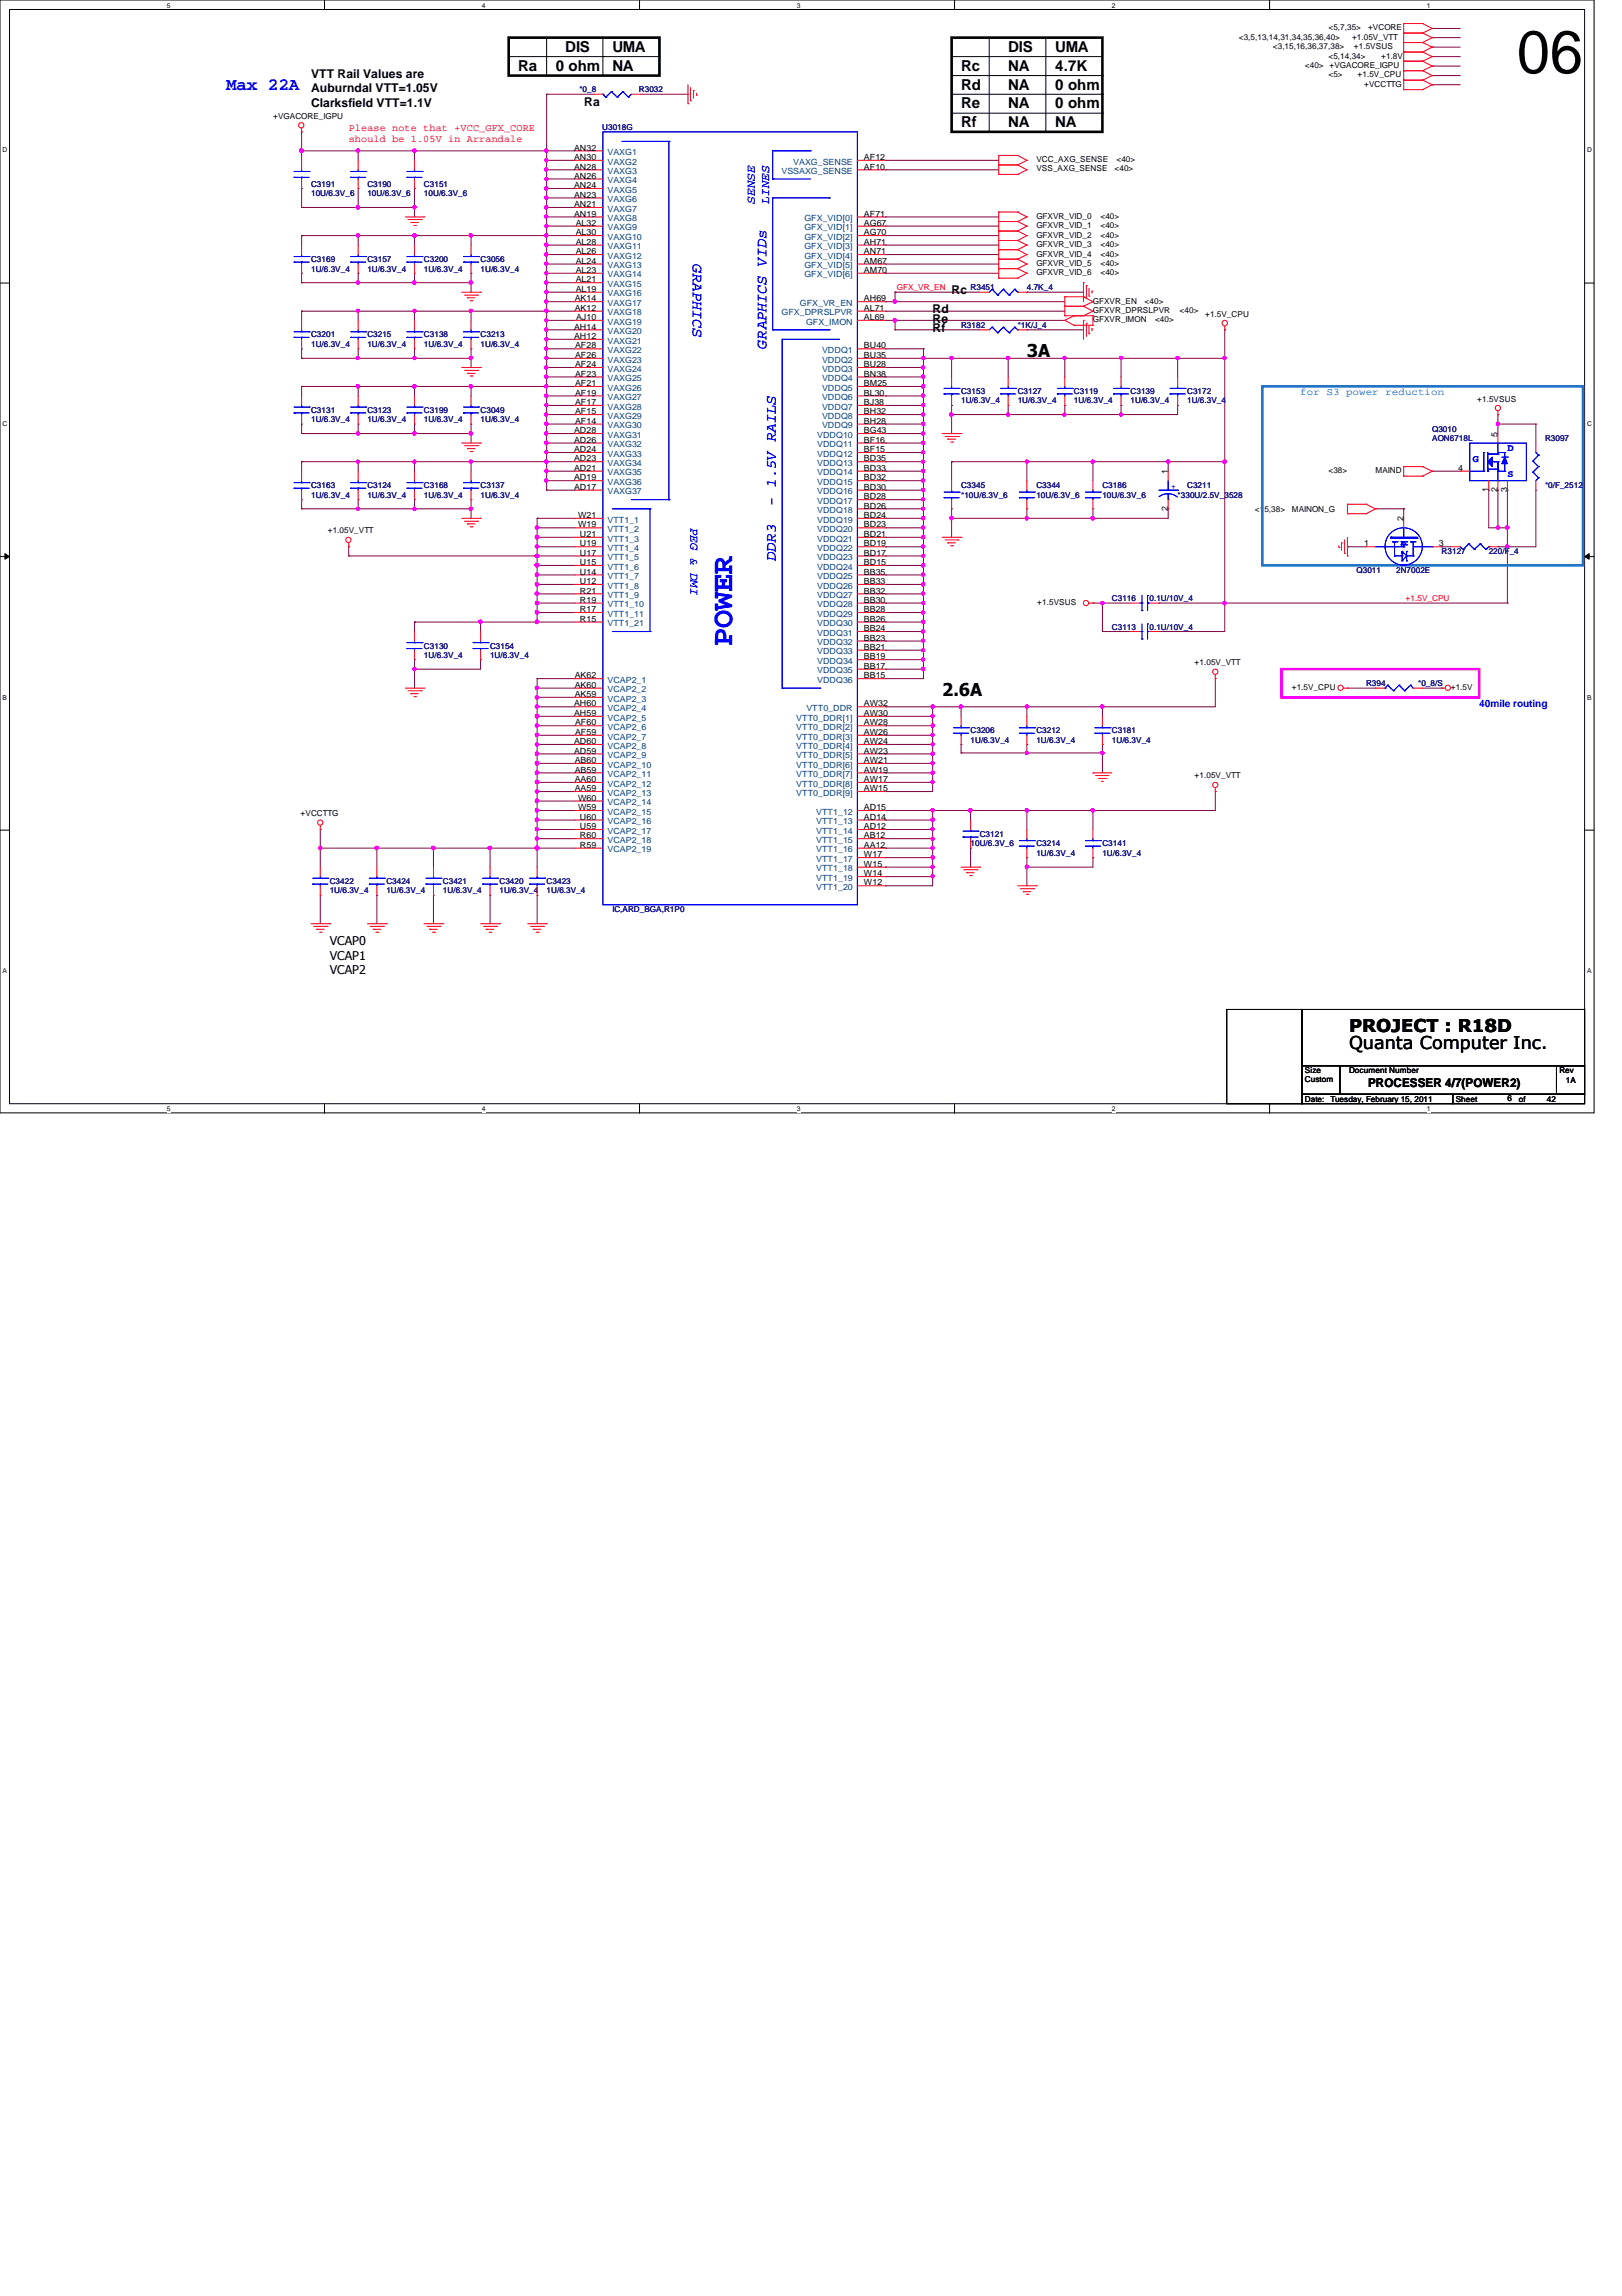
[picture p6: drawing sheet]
<svg xmlns="http://www.w3.org/2000/svg" width="210mm" height="297mm" viewBox="0 0 210 297" stroke-linecap="round" stroke-linejoin="round" font-family="sans-serif">
<defs><g id="words">
<text font-size="7.8" x="196.3" y="9.4">06</text>
<text font-size="3.9" fill="#00f" x="94.7" y="83.5" transform="rotate(-90 94.7 83.5)">POWER</text>
<text font-size="2.3" fill="#00f" x="29.3" y="11.6">Max 22A</text>
<g font-size="2.3">
<text x="132.9" y="46.2">3A</text>
<text x="121.9" y="90.1">2.6A</text>
<text x="174.6" y="135.7">Quanta Computer Inc.</text>
<text x="174.6" y="133.5">PROJECT : R18D</text>
</g>
<g font-size="1.9">
<text x="67.1" y="9.1">Ra</text>
<text x="71.9" y="9.1">0 ohm</text>
<text x="73.2" y="6.7">DIS</text>
<text x="79.2" y="9.1">NA</text>
<text x="79.2" y="6.7">UMA</text>
<text x="124.4" y="11.6">Rd</text>
<text x="124.4" y="9.1">Rc</text>
<text x="130.5" y="6.7">DIS</text>
<text x="130.5" y="11.6">NA</text>
<text x="130.5" y="9.1">NA</text>
<text x="136.6" y="6.7">UMA</text>
<text x="136.6" y="11.6">0 ohm</text>
<text x="136.6" y="9.1">4.7K</text>
<text x="124.4" y="14">Re</text>
<text x="124.4" y="16.5">Rf</text>
<text x="130.5" y="14">NA</text>
<text x="130.5" y="16.5">NA</text>
<text x="136.6" y="16.5">NA</text>
<text x="136.6" y="14">0 ohm</text>
</g>
<g font-size="1.9" fill="#00f">
<text x="89.7" y="34.2" transform="rotate(90 89.7 34.2)">GRAPHICS</text>
<text x="99.2" y="45.1" transform="rotate(-90 99.2 45.1)">GRAPHICS VIDs</text>
<text x="100.4" y="65.4" transform="rotate(-90 100.4 65.4)">- 1.5V RAILS</text>
<text x="100.4" y="72.6" transform="rotate(-90 100.4 72.6)">DDR3</text>
</g>
<g font-size="1.6">
<text x="40.3" y="10">VTT Rail Values are</text>
<text x="40.3" y="11.9">Auburndal VTT=1.05V</text>
<text x="40.3" y="13.8">Clarksfield VTT=1.1V</text>
<text x="75.6" y="13.7">Ra</text>
<text x="120.7" y="40.5">Rd</text>
<text x="120.7" y="41.7">Re</text>
<text x="123.1" y="38.1">Rc</text>
<text x="120.7" y="42.9">Rf</text>
<text x="42.7" y="122.3">VCAP0</text>
<text x="42.7" y="124.2">VCAP1</text>
<text x="42.7" y="126.1">VCAP2</text>
<text x="177" y="140.6">PROCESSER 4/7(POWER2)</text>
</g>
<g font-size="1.6" fill="#00f">
<text x="97.7" y="26.3" transform="rotate(-90 97.7 26.3)">SENSE</text>
<text x="99.5" y="26.3" transform="rotate(-90 99.5 26.3)">LINES</text>
<text x="89.4" y="68.3" transform="rotate(90 89.4 68.3)">PEG &amp; DMI</text>
</g>
<g font-size="1.3" fill="#f00">
<text x="45.1" y="16.9">Please note that +VCC_GFX_CORE</text>
<text x="45.1" y="18.3">should be 1.05V in Arrandale</text>
</g>
<text font-size="1.3" fill="#0080ff" x="168.3" y="51.1">for S3 power reduction</text>
<g font-size="1.3" fill="#00f">
<text x="190.6" y="59.8">G</text>
<text x="195.1" y="58.4">D</text>
<text x="195.1" y="61.7">S</text>
<text x="191.4" y="91.4">40mile routing</text>
</g>
<g font-size="1.1">
<text x="160.3" y="5.1">&lt;3,5,13,14,31,34,35,36,40&gt;</text>
<text x="171.9" y="3.9">&lt;5,7,35&gt;</text>
<text x="175" y="5.1">+1.05V_VTT</text>
<text x="177" y="3.9">+VCORE</text>
<text x="164.7" y="6.4">&lt;3,15,16,36,37,38&gt;</text>
<text x="168.9" y="8.8">&lt;40&gt; +VGACORE_IGPU</text>
<text x="171.9" y="7.6">&lt;5,14,34&gt;</text>
<text x="171.9" y="10">&lt;5&gt;</text>
<text x="175.2" y="6.4">+1.5VSUS</text>
<text x="175.7" y="10">+1.5V_CPU</text>
<text x="176.5" y="11.2">+VCCTTG</text>
<text x="178.7" y="7.6">+1.8V</text>
<text x="35.3" y="15.4">+VGACORE_IGPU</text>
<text x="74.3" y="19.5">AN32</text>
<text x="74.3" y="20.7">AN30</text>
<text x="74.3" y="21.9">AN28</text>
<text x="74.3" y="23.1">AN26</text>
<text x="111.8" y="20.7">AF12</text>
<text x="111.8" y="21.9">AF10</text>
<text x="134.1" y="22.2">VSS_AXG_SENSE</text>
<text x="134.1" y="21">VCC_AXG_SENSE</text>
<text x="144.2" y="22.2">&lt;40&gt;</text>
<text x="144.5" y="21">&lt;40&gt;</text>
<text x="74.3" y="24.3">AN24</text>
<text x="74.3" y="25.6">AN23</text>
<text x="74.3" y="26.8">AN21</text>
<text x="74.3" y="28">AN19</text>
<text x="74.5" y="29.2">AL32</text>
<text x="111.8" y="28">AF71</text>
<text x="111.8" y="29.2">AG67</text>
<text x="134.1" y="28.3">GFXVR_VID_0</text>
<text x="134.1" y="29.5">GFXVR_VID_1</text>
<text x="142.4" y="28.3">&lt;40&gt;</text>
<text x="142.4" y="29.5">&lt;40&gt;</text>
<text x="74.5" y="30.4">AL30</text>
<text x="74.5" y="31.7">AL28</text>
<text x="74.5" y="32.9">AL26</text>
<text x="74.5" y="34.1">AL24</text>
<text x="74.5" y="35.3">AL23</text>
<text x="111.8" y="30.4">AG70</text>
<text x="111.8" y="31.7">AH71</text>
<text x="111.8" y="32.9">AN71</text>
<text x="111.8" y="34.1">AM67</text>
<text x="111.8" y="35.3">AM70</text>
<text x="134.1" y="33.2">GFXVR_VID_4</text>
<text x="134.1" y="32">GFXVR_VID_3</text>
<text x="134.1" y="30.7">GFXVR_VID_2</text>
<text x="134.1" y="35.6">GFXVR_VID_6</text>
<text x="134.1" y="34.4">GFXVR_VID_5</text>
<text x="142.4" y="33.2">&lt;40&gt;</text>
<text x="142.4" y="32">&lt;40&gt;</text>
<text x="142.4" y="30.7">&lt;40&gt;</text>
<text x="142.4" y="35.6">&lt;40&gt;</text>
<text x="142.4" y="34.4">&lt;40&gt;</text>
<text x="74.4" y="39">AK14</text>
<text x="74.4" y="40.2">AK12</text>
<text x="74.5" y="36.5">AL21</text>
<text x="74.5" y="37.8">AL19</text>
<text x="74.5" y="41.4">AJ10</text>
<text x="111.8" y="39">AH69</text>
<text x="111.8" y="40.2">AL71</text>
<text x="111.8" y="41.4">AL69</text>
<text x="141.4" y="39.3">GFXVR_EN</text>
<text x="141.4" y="40.5">GFXVR_DPRSLPVR</text>
<text x="141.4" y="41.7">GFXVR_IMON</text>
<text x="148.1" y="39.3">&lt;40&gt;</text>
<text x="149.5" y="41.7">&lt;40&gt;</text>
<text x="152.7" y="40.5">&lt;40&gt;</text>
<text x="156" y="41">+1.5V_CPU</text>
<text x="74.3" y="42.6">AH14</text>
<text x="74.3" y="43.9">AH12</text>
<text x="74.4" y="45.1">AF28</text>
<text x="74.4" y="46.3">AF26</text>
<text x="74.4" y="47.5">AF24</text>
<text x="111.8" y="45.1">BU40</text>
<text x="111.8" y="46.3">BU35</text>
<text x="111.8" y="47.5">BU28</text>
<text x="74.4" y="48.7">AF23</text>
<text x="74.4" y="50">AF21</text>
<text x="74.4" y="51.2">AF19</text>
<text x="74.4" y="52.4">AF17</text>
<text x="74.4" y="53.6">AF15</text>
<text x="111.8" y="48.7">BN38</text>
<text x="111.8" y="50">BM25</text>
<text x="111.8" y="51.2">BL30</text>
<text x="111.8" y="52.4">BJ38</text>
<text x="111.8" y="53.6">BH32</text>
<text x="191.2" y="51.9">+1.5VSUS</text>
<text x="74.3" y="56">AD28</text>
<text x="74.3" y="57.3">AD26</text>
<text x="74.3" y="58.5">AD24</text>
<text x="74.3" y="59.7">AD23</text>
<text x="74.4" y="54.8">AF14</text>
<text x="111.8" y="54.8">BH28</text>
<text x="111.8" y="56">BG43</text>
<text x="111.8" y="57.3">BF16</text>
<text x="111.8" y="58.5">BF15</text>
<text x="111.8" y="59.7">BD35</text>
<text x="193.8" y="56.5" transform="rotate(-90 193.8 56.5)">5</text>
<text x="74.3" y="60.9">AD21</text>
<text x="74.3" y="62.1">AD19</text>
<text x="74.3" y="63.4">AD17</text>
<text x="111.8" y="60.9">BD33</text>
<text x="111.8" y="62.1">BD32</text>
<text x="111.8" y="63.4">BD30</text>
<text x="111.8" y="64.6">BD28</text>
<text x="111.8" y="65.8">BD26</text>
<text x="151.1" y="61.3" transform="rotate(-90 151.1 61.3)">1</text>
<text x="171.9" y="61.2">&lt;38&gt;</text>
<text x="178" y="61.2">MAIND</text>
<text x="188.7" y="60.9">4</text>
<text x="192.6" y="63.7" transform="rotate(-90 192.6 63.7)">1</text>
<text x="193.8" y="63.7" transform="rotate(-90 193.8 63.7)">2</text>
<text x="195" y="63.7" transform="rotate(-90 195 63.7)">3</text>
<text x="42.4" y="69">+1.05V_VTT</text>
<text x="74.8" y="67">W21</text>
<text x="74.8" y="68.2">W19</text>
<text x="75.1" y="69.5">U21</text>
<text x="75.1" y="70.7">U19</text>
<text x="75.1" y="71.9">U17</text>
<text x="111.8" y="67">BD24</text>
<text x="111.8" y="68.2">BD23</text>
<text x="111.8" y="69.5">BD21</text>
<text x="111.8" y="70.7">BD19</text>
<text x="111.8" y="71.9">BD17</text>
<text x="151.1" y="66.1" transform="rotate(-90 151.1 66.1)">2</text>
<text x="162.4" y="66.2">&lt;15,38&gt;</text>
<text x="167.2" y="66.2">MAINON_G</text>
<text x="176.5" y="70.7">1</text>
<text x="181.6" y="67.4" transform="rotate(-90 181.6 67.4)">2</text>
<text x="186.2" y="70.7">3</text>
<text x="75.1" y="73.1">U15</text>
<text x="75.1" y="74.3">U14</text>
<text x="75.1" y="75.6">U12</text>
<text x="75.1" y="76.8">R21</text>
<text x="75.1" y="78">R19</text>
<text x="111.8" y="73.1">BD15</text>
<text x="111.8" y="74.3">BB35</text>
<text x="111.8" y="75.6">BB33</text>
<text x="111.8" y="76.8">BB32</text>
<text x="111.8" y="78">BB30</text>
<text x="75.1" y="79.2">R17</text>
<text x="75.1" y="80.4">R15</text>
<text x="111.8" y="79.2">BB28</text>
<text x="111.8" y="80.4">BB26</text>
<text x="111.8" y="81.7">BB24</text>
<text x="111.8" y="82.9">BB23</text>
<text x="134.2" y="78.3">+1.5VSUS</text>
<text x="74.4" y="87.8">AK62</text>
<text x="74.4" y="89">AK60</text>
<text x="111.8" y="84.1">BB21</text>
<text x="111.8" y="85.3">BB19</text>
<text x="111.8" y="86.5">BB17</text>
<text x="111.8" y="87.8">BB15</text>
<text x="154.6" y="86.1">+1.05V_VTT</text>
<text x="167.2" y="89.2">+1.5V_CPU</text>
<text x="187.7" y="89.2">+1.5V</text>
<text x="74.3" y="91.4">AH60</text>
<text x="74.3" y="92.6">AH59</text>
<text x="74.4" y="90.2">AK59</text>
<text x="74.4" y="93.9">AF60</text>
<text x="74.4" y="95.1">AF59</text>
<text x="111.8" y="91.4">AW32</text>
<text x="111.8" y="92.6">AW30</text>
<text x="111.8" y="93.9">AW28</text>
<text x="111.8" y="95.1">AW26</text>
<text x="74.3" y="96.3">AD60</text>
<text x="74.3" y="97.5">AD59</text>
<text x="74.4" y="98.7">AB60</text>
<text x="74.4" y="99.9">AB59</text>
<text x="74.4" y="101.2">AA60</text>
<text x="111.8" y="96.3">AW24</text>
<text x="111.8" y="97.5">AW23</text>
<text x="111.8" y="98.7">AW21</text>
<text x="111.8" y="99.9">AW19</text>
<text x="111.8" y="101.2">AW17</text>
<text x="154.6" y="100.7">+1.05V_VTT</text>
<text x="38.9" y="105.6">+VCCTTG</text>
<text x="74.4" y="102.4">AA59</text>
<text x="74.8" y="103.6">W60</text>
<text x="74.8" y="104.8">W59</text>
<text x="75.1" y="106">U60</text>
<text x="75.1" y="107.3">U59</text>
<text x="111.8" y="102.4">AW15</text>
<text x="111.8" y="104.8">AD15</text>
<text x="111.8" y="106">AD14</text>
<text x="111.8" y="107.3">AD12</text>
<text x="75.1" y="108.5">R60</text>
<text x="75.1" y="109.7">R59</text>
<text x="111.8" y="108.5">AB12</text>
<text x="111.8" y="109.7">AA12</text>
<text x="111.8" y="110.9">W17</text>
<text x="111.8" y="112.1">W15</text>
<text x="111.8" y="113.4">W14</text>
<text x="111.8" y="114.6">W12</text>
<text x="168.9" y="138.9">Size</text>
<text x="168.9" y="142.5">Date:</text>
<text x="168.9" y="140">Custom</text>
<text x="172.2" y="142.5">Tuesday, February 15, 2011</text>
<text x="174.6" y="138.9">Document Number</text>
<text x="188.4" y="142.5">Sheet</text>
<text x="195.1" y="142.4">6</text>
<text x="196.6" y="142.5">of</text>
<text x="200.2" y="142.5">42</text>
<text x="201.8" y="138.9">Rev</text>
<text x="202.6" y="140.1">1A</text>
</g>
<g font-size="1.1" fill="#000080">
<text x="75" y="11.9">*0_8</text>
<text x="82.7" y="11.9">R3032</text>
<text x="77.9" y="16.8">U3018G</text>
<text x="40.3" y="24.1">C3191</text>
<text x="40.3" y="25.4">10U/6.3V_6</text>
<text x="47.5" y="24.1">C3190</text>
<text x="47.5" y="25.4">10U/6.3V_6</text>
<text x="54.9" y="24.1">C3151</text>
<text x="54.9" y="25.4">10U/6.3V_6</text>
<text x="40.3" y="33.9">C3169</text>
<text x="40.3" y="35.1">1U/6.3V_4</text>
<text x="47.5" y="33.9">C3157</text>
<text x="47.5" y="35.1">1U/6.3V_4</text>
<text x="54.9" y="33.9">C3200</text>
<text x="54.9" y="35.1">1U/6.3V_4</text>
<text x="62.2" y="33.9">C3056</text>
<text x="62.2" y="35.1">1U/6.3V_4</text>
<text x="125.6" y="37.5">R3451</text>
<text x="132.9" y="37.5">4.7K_4</text>
<text x="40.3" y="43.6">C3201</text>
<text x="40.3" y="44.9">1U/6.3V_4</text>
<text x="47.5" y="43.6">C3215</text>
<text x="47.5" y="44.9">1U/6.3V_4</text>
<text x="54.9" y="43.6">C3138</text>
<text x="54.9" y="44.9">1U/6.3V_4</text>
<text x="62.2" y="43.6">C3213</text>
<text x="62.2" y="44.9">1U/6.3V_4</text>
<text x="124.4" y="42.4">R3182</text>
<text x="131.7" y="42.4">*1K/J_4</text>
<text x="40.3" y="53.4">C3131</text>
<text x="47.5" y="53.4">C3123</text>
<text x="54.9" y="53.4">C3199</text>
<text x="62.2" y="53.4">C3049</text>
<text x="124.4" y="51">C3153</text>
<text x="124.4" y="52.2">1U/6.3V_4</text>
<text x="131.7" y="51">C3127</text>
<text x="131.7" y="52.2">1U/6.3V_4</text>
<text x="139" y="51">C3119</text>
<text x="139" y="52.2">1U/6.3V_4</text>
<text x="146.3" y="51">C3139</text>
<text x="146.3" y="52.2">1U/6.3V_4</text>
<text x="153.6" y="51">C3172</text>
<text x="153.6" y="52.2">1U/6.3V_4</text>
<text x="40.3" y="54.6">1U/6.3V_4</text>
<text x="47.5" y="54.6">1U/6.3V_4</text>
<text x="54.9" y="54.6">1U/6.3V_4</text>
<text x="62.2" y="54.6">1U/6.3V_4</text>
<text x="185.3" y="55.8">Q3010</text>
<text x="185.3" y="57.1">AON6718L</text>
<text x="199.9" y="57.1">R3097</text>
<text x="40.3" y="63.2">C3163</text>
<text x="40.3" y="64.4">1U/6.3V_4</text>
<text x="47.5" y="63.2">C3124</text>
<text x="47.5" y="64.4">1U/6.3V_4</text>
<text x="54.9" y="63.2">C3168</text>
<text x="54.9" y="64.4">1U/6.3V_4</text>
<text x="62.2" y="63.2">C3137</text>
<text x="62.2" y="64.4">1U/6.3V_4</text>
<text x="124.4" y="63.2">C3345</text>
<text x="124.4" y="64.4">*10U/6.3V_6</text>
<text x="134.1" y="63.2">C3344</text>
<text x="134.1" y="64.4">10U/6.3V_6</text>
<text x="142.7" y="63.2">C3186</text>
<text x="142.7" y="64.4">10U/6.3V_6</text>
<text x="152.4" y="64.4">*330U/2.5V_3528</text>
<text x="153.6" y="63.2">C3211</text>
<text x="199.9" y="63.2">*0/F_2512</text>
<text x="186.6" y="71.7">R3127</text>
<text x="192.7" y="71.7">220/F_4</text>
<text x="143.9" y="77.8">C3116</text>
<text x="148.8" y="77.8">0.1U/10V_4</text>
<text x="175.6" y="74.1">Q3011</text>
<text x="180.7" y="74.1">2N7002E</text>
<text x="54.9" y="83.9">C3130</text>
<text x="63.4" y="83.9">C3154</text>
<text x="143.9" y="81.4">C3113</text>
<text x="148.8" y="81.4">0.1U/10V_4</text>
<text x="54.9" y="85.1">1U/6.3V_4</text>
<text x="63.4" y="85.1">1U/6.3V_4</text>
<text x="176.8" y="88.8">R394</text>
<text x="183.5" y="88.8">*0_8/S</text>
<text x="125.6" y="94.9">C3206</text>
<text x="134.1" y="94.9">C3212</text>
<text x="143.9" y="94.9">C3181</text>
<text x="125.6" y="96.1">1U/6.3V_4</text>
<text x="134.1" y="96.1">1U/6.3V_4</text>
<text x="143.9" y="96.1">1U/6.3V_4</text>
<text x="125.6" y="109.5">10U/6.3V_6</text>
<text x="126.8" y="108.3">C3121</text>
<text x="134.1" y="109.5">C3214</text>
<text x="134.1" y="110.7">1U/6.3V_4</text>
<text x="142.7" y="109.5">C3141</text>
<text x="142.7" y="110.7">1U/6.3V_4</text>
<text x="42.7" y="114.4">C3422</text>
<text x="42.7" y="115.6">1U/6.3V_4</text>
<text x="50" y="114.4">C3424</text>
<text x="50" y="115.6">1U/6.3V_4</text>
<text x="57.3" y="114.4">C3421</text>
<text x="57.3" y="115.6">1U/6.3V_4</text>
<text x="64.6" y="114.4">C3420</text>
<text x="64.6" y="115.6">1U/6.3V_4</text>
<text x="70.7" y="114.4">C3423</text>
<text x="70.7" y="115.6">1U/6.3V_4</text>
<text x="79.2" y="118">IC,ARD_BGA,R1P0</text>
</g>
<g font-size="1.1" fill="#004080">
<text x="78.6" y="20.1">VAXG1</text>
<text x="78.6" y="21.3">VAXG2</text>
<text x="78.6" y="22.5">VAXG3</text>
<text x="78.6" y="23.7">VAXG4</text>
<text x="101.1" y="22.5">VSSAXG_SENSE</text>
<text x="102.7" y="21.3">VAXG_SENSE</text>
<text x="78.6" y="24.9">VAXG5</text>
<text x="78.6" y="26.2">VAXG6</text>
<text x="78.6" y="27.4">VAXG7</text>
<text x="78.6" y="28.6">VAXG8</text>
<text x="78.6" y="29.8">VAXG9</text>
<text x="104.1" y="28.6">GFX_VID[0]</text>
<text x="104.1" y="29.8">GFX_VID[1]</text>
<text x="78.6" y="31">VAXG10</text>
<text x="78.6" y="32.3">VAXG11</text>
<text x="78.6" y="33.5">VAXG12</text>
<text x="78.6" y="34.7">VAXG13</text>
<text x="78.6" y="35.9">VAXG14</text>
<text x="104.1" y="31">GFX_VID[2]</text>
<text x="104.1" y="32.3">GFX_VID[3]</text>
<text x="104.1" y="33.5">GFX_VID[4]</text>
<text x="104.1" y="34.7">GFX_VID[5]</text>
<text x="104.1" y="35.9">GFX_VID[6]</text>
<text x="78.6" y="37.1">VAXG15</text>
<text x="78.6" y="38.4">VAXG16</text>
<text x="78.6" y="39.6">VAXG17</text>
<text x="78.6" y="40.8">VAXG18</text>
<text x="78.6" y="42">VAXG19</text>
<text x="101.1" y="40.8">GFX_DPRSLPVR</text>
<text x="103.5" y="39.6">GFX_VR_EN</text>
<text x="104.3" y="42">GFX_IMON</text>
<text x="78.6" y="43.2">VAXG20</text>
<text x="78.6" y="44.5">VAXG21</text>
<text x="78.6" y="45.7">VAXG22</text>
<text x="78.6" y="46.9">VAXG23</text>
<text x="106.4" y="45.7">VDDQ1</text>
<text x="106.4" y="46.9">VDDQ2</text>
<text x="78.6" y="48.1">VAXG24</text>
<text x="78.6" y="49.3">VAXG25</text>
<text x="78.6" y="50.5">VAXG26</text>
<text x="78.6" y="51.8">VAXG27</text>
<text x="78.6" y="53">VAXG28</text>
<text x="106.4" y="48.1">VDDQ3</text>
<text x="106.4" y="49.3">VDDQ4</text>
<text x="106.4" y="50.5">VDDQ5</text>
<text x="106.4" y="51.8">VDDQ6</text>
<text x="106.4" y="53">VDDQ7</text>
<text x="78.6" y="54.2">VAXG29</text>
<text x="78.6" y="55.4">VAXG30</text>
<text x="78.6" y="56.6">VAXG31</text>
<text x="78.6" y="57.9">VAXG32</text>
<text x="78.6" y="59.1">VAXG33</text>
<text x="105.7" y="56.6">VDDQ10</text>
<text x="105.7" y="57.9">VDDQ11</text>
<text x="105.7" y="59.1">VDDQ12</text>
<text x="106.4" y="54.2">VDDQ8</text>
<text x="106.4" y="55.4">VDDQ9</text>
<text x="78.6" y="60.3">VAXG34</text>
<text x="78.6" y="61.5">VAXG35</text>
<text x="78.6" y="62.7">VAXG36</text>
<text x="78.6" y="64">VAXG37</text>
<text x="105.7" y="60.3">VDDQ13</text>
<text x="105.7" y="61.5">VDDQ14</text>
<text x="105.7" y="62.7">VDDQ15</text>
<text x="105.7" y="64">VDDQ16</text>
<text x="105.7" y="65.2">VDDQ17</text>
<text x="78.6" y="67.6">VTT1_1</text>
<text x="78.6" y="68.8">VTT1_2</text>
<text x="78.6" y="70.1">VTT1_3</text>
<text x="78.6" y="71.3">VTT1_4</text>
<text x="105.7" y="66.4">VDDQ18</text>
<text x="105.7" y="67.6">VDDQ19</text>
<text x="105.7" y="68.8">VDDQ20</text>
<text x="105.7" y="70.1">VDDQ21</text>
<text x="105.7" y="71.3">VDDQ22</text>
<text x="78.6" y="72.5">VTT1_5</text>
<text x="78.6" y="73.7">VTT1_6</text>
<text x="78.6" y="74.9">VTT1_7</text>
<text x="78.6" y="76.2">VTT1_8</text>
<text x="78.6" y="77.4">VTT1_9</text>
<text x="105.7" y="72.5">VDDQ23</text>
<text x="105.7" y="73.7">VDDQ24</text>
<text x="105.7" y="74.9">VDDQ25</text>
<text x="105.7" y="76.2">VDDQ26</text>
<text x="105.7" y="77.4">VDDQ27</text>
<text x="78.6" y="78.6">VTT1_10</text>
<text x="78.6" y="79.8">VTT1_11</text>
<text x="78.6" y="81">VTT1_21</text>
<text x="105.7" y="78.6">VDDQ28</text>
<text x="105.7" y="79.8">VDDQ29</text>
<text x="105.7" y="81">VDDQ30</text>
<text x="105.7" y="82.3">VDDQ31</text>
<text x="105.7" y="83.5">VDDQ32</text>
<text x="78.6" y="88.3">VCAP2_1</text>
<text x="78.6" y="89.6">VCAP2_2</text>
<text x="105.7" y="84.7">VDDQ33</text>
<text x="105.7" y="85.9">VDDQ34</text>
<text x="105.7" y="87.1">VDDQ35</text>
<text x="105.7" y="88.3">VDDQ36</text>
<text x="78.6" y="90.8">VCAP2_3</text>
<text x="78.6" y="92">VCAP2_4</text>
<text x="78.6" y="93.2">VCAP2_5</text>
<text x="78.6" y="94.4">VCAP2_6</text>
<text x="78.6" y="95.7">VCAP2_7</text>
<text x="103" y="93.2">VTT0_DDR[1]</text>
<text x="103" y="94.4">VTT0_DDR[2]</text>
<text x="103" y="95.7">VTT0_DDR[3]</text>
<text x="104.4" y="92">VTT0_DDR</text>
<text x="78.6" y="96.9">VCAP2_8</text>
<text x="78.6" y="98.1">VCAP2_9</text>
<text x="78.6" y="99.3">VCAP2_10</text>
<text x="78.6" y="100.5">VCAP2_11</text>
<text x="78.6" y="101.8">VCAP2_12</text>
<text x="103" y="96.9">VTT0_DDR[4]</text>
<text x="103" y="98.1">VTT0_DDR[5]</text>
<text x="103" y="99.3">VTT0_DDR[6]</text>
<text x="103" y="100.5">VTT0_DDR[7]</text>
<text x="103" y="101.8">VTT0_DDR[8]</text>
<text x="78.6" y="103">VCAP2_13</text>
<text x="78.6" y="104.2">VCAP2_14</text>
<text x="78.6" y="105.4">VCAP2_15</text>
<text x="78.6" y="106.6">VCAP2_16</text>
<text x="78.6" y="107.9">VCAP2_17</text>
<text x="103" y="103">VTT0_DDR[9]</text>
<text x="105.6" y="105.4">VTT1_12</text>
<text x="105.6" y="106.6">VTT1_13</text>
<text x="105.6" y="107.9">VTT1_14</text>
<text x="78.6" y="109.1">VCAP2_18</text>
<text x="78.6" y="110.3">VCAP2_19</text>
<text x="105.6" y="109.1">VTT1_15</text>
<text x="105.6" y="110.3">VTT1_16</text>
<text x="105.6" y="111.5">VTT1_17</text>
<text x="105.6" y="112.7">VTT1_18</text>
<text x="105.6" y="114">VTT1_19</text>
<text x="105.6" y="115.1">VTT1_20</text>
</g>
<g font-size="1.1" fill="#f00">
<text x="116.1" y="37.5">GFX_VR_EN</text>
<text x="181.9" y="77.8">+1.5V_CPU</text>
</g>
<text font-size="1.1" fill="#00f" x="151.6" y="63.2">+</text>
<g font-size=".9">
<text x="21.6" y="1">5</text>
<text x="62.4" y="1">4</text>
<text x="103.1" y="1">3</text>
<text x="143.9" y="1">2</text>
<text x="184.7" y="1">1</text>
<text x=".3" y="19.7">D</text>
<text x="205.4" y="19.7">D</text>
<text x=".3" y="55.1">C</text>
<text x="205.4" y="55.1">C</text>
<text x=".3" y="90.5">B</text>
<text x="205.4" y="90.5">B</text>
<text x=".3" y="125.9">A</text>
<text x="205.4" y="125.9">A</text>
<text x="21.6" y="143.8">5</text>
<text x="62.4" y="143.8">4</text>
<text x="103.1" y="143.8">3</text>
<text x="143.9" y="143.8">2</text>
<text x="184.7" y="143.8">1</text>
</g>
</g></defs>
<path d="M0 0h206.3v144h-206.3zM1.2 1.2h203.9v141.6h-203.9z" fill="none" stroke="#000" stroke-width=".13"/>
<g fill="#fff">
<path d="M21.6 .2h.5v.9h-.5z"/>
<path d="M21.6 143h.5v.9h-.5z"/>
</g>
<path d="M42 0v1.2M42 142.8v1.2" fill="none" stroke="#000" stroke-width=".13"/>
<g fill="#fff">
<path d="M62.4 .2h.4v.9h-.4z"/>
<path d="M62.4 143h.4v.9h-.4z"/>
</g>
<path d="M82.8 0v1.2M82.8 142.8v1.2" fill="none" stroke="#000" stroke-width=".13"/>
<g fill="#fff">
<path d="M103.1 .2h.5v.9h-.5z"/>
<path d="M103.1 143h.5v.9h-.5z"/>
</g>
<path d="M123.5 0v1.2M123.5 142.8v1.2" fill="none" stroke="#000" stroke-width=".13"/>
<g fill="#fff">
<path d="M143.9 .2h.5v.9h-.5z"/>
<path d="M143.9 143h.5v.9h-.5z"/>
</g>
<path d="M164.3 0v1.2M164.3 142.8v1.2" fill="none" stroke="#000" stroke-width=".13"/>
<g fill="#fff">
<path d="M184.7 .2h.4v.9h-.4z"/>
<path d="M184.7 143h.4v.9h-.4z"/>
<path d="M.3 18.9h.6v1h-.6z"/>
<path d="M205.4 18.9h.6v1h-.6z"/>
<path d="M.3 54.3h.6v1h-.6z"/>
<path d="M205.4 54.3h.6v1h-.6z"/>
</g>
<path d="M0 36.6h1.2M205.1 36.6h1.2" fill="none" stroke="#000" stroke-width=".13"/>
<g fill="#fff">
<path d="M.3 89.7h.6v1h-.6z"/>
<path d="M205.4 89.7h.6v1h-.6z"/>
</g>
<path d="M0 72h1.2M.6 71.6l.6 .4-.6 .3zM205.1 72l.6-.4v.7zM205.1 72h1.2" fill="none" stroke="#000" stroke-width=".13"/>
<path d="M.6 71.6l.6 .4-.6 .3zM205.1 72l.6-.4v.7z" fill="#000"/>
<g fill="#fff">
<path d="M.3 125.1h.6v1h-.6z"/>
<path d="M205.4 125.1h.6v1h-.6z"/>
</g>
<path d="M0 107.4h1.2M205.1 107.4h1.2" fill="none" stroke="#000" stroke-width=".13"/>
<g fill="none" stroke="#800040" stroke-width=".13">
<path d="M185.3 6.1h.1M185.3 4.9h.1M185.3 7.3h.1M185.3 3.7h.1M185.3 6.1h3.7M185.3 4.9h3.7M185.3 7.3h3.7M185.3 3.7h3.7M123.1 46.4h.1M123.1 53.6h.1M123.1 46.4v2.4M123.1 53.6v2.5"/>
<path d="M130.5 46.4h.1M130.5 46.4v2.4M132.9 59.7h.1M132.9 59.7v2.5M132.9 65.8h.1M132.9 65.8v1.3M151.2 65.8h.1M151.2 65.8v1.3"/>
</g>
<path d="M123 53.5h.3l.1 .1-.1 .2h-.2h-.1z" fill-rule="evenodd" fill="#f0f"/>
<path d="M123 53.5h.3l.1 .1-.1 .2h-.2h-.1z" fill="none" stroke="#f0f" stroke-width=".13"/>
<path d="M123.1 46.4h.1M123.1 46.4h7.4M158.5 42.7h.1M158.5 42.7v3.7" fill="none" stroke="#800040" stroke-width=".13"/>
<path d="M123 46.2h.3l.1 .1-.1 .2h-.2h-.1z" fill-rule="evenodd" fill="#f0f"/>
<path d="M123 46.2h.3l.1 .1-.1 .2h-.2h-.1z" fill="none" stroke="#f0f" stroke-width=".13"/>
<path d="M130.5 46.4h.1M130.5 46.4h7.3M123.1 65.8h.1M123.1 65.8v1.3" fill="none" stroke="#800040" stroke-width=".13"/>
<path d="M137.6 46.2h.3l.1 .1-.1 .2h-.1h-.2z" fill-rule="evenodd" fill="#f0f"/>
<path d="M137.6 46.2h.3l.1 .1-.1 .2h-.1h-.2z" fill="none" stroke="#f0f" stroke-width=".13"/>
<path d="M130.3 46.2h.3l.1 .1-.1 .2h-.2h-.1z" fill-rule="evenodd" fill="#f0f"/>
<path d="M130.3 46.2h.3l.1 .1-.1 .2h-.2h-.1z" fill="none" stroke="#f0f" stroke-width=".13"/>
<path d="M137.8 46.4h.1M137.8 46.4h14.6M145.1 46.4h.1" fill="none" stroke="#800040" stroke-width=".13"/>
<path d="M144.9 46.2h.3l.1 .1-.1 .2h-.1h-.2z" fill-rule="evenodd" fill="#f0f"/>
<path d="M144.9 46.2h.3l.1 .1-.1 .2h-.1h-.2z" fill="none" stroke="#f0f" stroke-width=".13"/>
<path d="M145.1 53.6h.1M145.1 53.6h7.3" fill="none" stroke="#800040" stroke-width=".13"/>
<path d="M144.9 53.5h.3l.1 .1-.1 .2h-.1h-.2z" fill-rule="evenodd" fill="#f0f"/>
<path d="M144.9 53.5h.3l.1 .1-.1 .2h-.1h-.2z" fill="none" stroke="#f0f" stroke-width=".13"/>
<path d="M137.8 53.6h.1M137.8 53.6h7.3" fill="none" stroke="#800040" stroke-width=".13"/>
<path d="M137.6 53.5h.3l.1 .1-.1 .2h-.1h-.2z" fill-rule="evenodd" fill="#f0f"/>
<path d="M137.6 53.5h.3l.1 .1-.1 .2h-.1h-.2z" fill="none" stroke="#f0f" stroke-width=".13"/>
<path d="M130.5 53.6h.1M130.5 53.6h7.3" fill="none" stroke="#800040" stroke-width=".13"/>
<path d="M130.3 53.5h.3l.1 .1-.1 .2h-.2h-.1z" fill-rule="evenodd" fill="#f0f"/>
<path d="M130.3 53.5h.3l.1 .1-.1 .2h-.2h-.1z" fill="none" stroke="#f0f" stroke-width=".13"/>
<g fill="none" stroke="#800040" stroke-width=".13">
<path d="M123.1 53.6h.1M123.1 59.7h.1M123.1 52.5h.1M123.1 59.7h9.8M123.1 52.5v1.1M130.5 52.5h.1M130.5 52.5v1.1h-7.4M137.8 46.4h.1M137.8 52.5h.1M137.8 46.4v2.4M137.8 52.5v1.1M145.1 46.4h.1"/>
<path d="M145.1 52.5h.1M145.1 46.4v2.4M145.1 52.5v1.1M152.4 52.5h.1M152.4 52.5v1.1M158.5 46.4h.1M158.5 46.4v13.3M123.1 67.1h.1M123.1 67.1v2.4"/>
</g>
<path d="M158.3 46.2h.3l.1 .1-.1 .2h-.1h-.2z" fill-rule="evenodd" fill="#f0f"/>
<path d="M158.3 46.2h.3l.1 .1-.1 .2h-.1h-.2z" fill="none" stroke="#f0f" stroke-width=".13"/>
<path d="M152.4 46.4h.1M152.4 46.4h6.1" fill="none" stroke="#800040" stroke-width=".13"/>
<path d="M152.2 46.2h.3l.1 .1-.1 .2h-.1h-.2z" fill-rule="evenodd" fill="#f0f"/>
<path d="M152.2 46.2h.3l.1 .1-.1 .2h-.1h-.2z" fill="none" stroke="#f0f" stroke-width=".13"/>
<g fill="none" stroke="#800040" stroke-width=".13">
<path d="M123.1 59.7h.1M123.1 59.7v2.5M151.2 59.7h.1M151.2 59.7v1.3M152.4 46.4h.1M152.4 46.4v2.4M124.4 91.4h.1M124.4 96.3h.1M124.4 91.4v1.3M124.4 96.3v1.1M124.4 91.4h8.5M132.9 91.4h.1"/>
<path d="M132.9 91.4v1.3M142.7 91.4h.1M142.7 91.4v1.3"/>
</g>
<path d="M124.2 91.2h.3l.1 .2-.1 .2-.2 .1-.1-.1z" fill-rule="evenodd" fill="#f0f"/>
<path d="M124.2 91.2h.3l.1 .2-.1 .2-.2 .1-.1-.1z" fill="none" stroke="#f0f" stroke-width=".13"/>
<path d="M132.9 91.4h.1M132.9 91.4h9.8" fill="none" stroke="#800040" stroke-width=".13"/>
<path d="M142.5 91.2h.3l.1 .2-.1 .2-.2 .1-.1-.1z" fill-rule="evenodd" fill="#f0f"/>
<path d="M142.5 91.2h.3l.1 .2-.1 .2-.2 .1-.1-.1z" fill="none" stroke="#f0f" stroke-width=".13"/>
<path d="M132.7 91.2h.3l.1 .2-.1 .2-.1 .1-.2-.1z" fill-rule="evenodd" fill="#f0f"/>
<path d="M132.7 91.2h.3l.1 .2-.1 .2-.1 .1-.2-.1z" fill="none" stroke="#f0f" stroke-width=".13"/>
<path d="M142.7 97.4h.1M142.7 97.4v2.6" fill="none" stroke="#800040" stroke-width=".13"/>
<path d="M142.5 97.3h.3l.1 .1-.1 .1-.2 .1-.1-.1z" fill-rule="evenodd" fill="#f0f"/>
<path d="M142.5 97.3h.3l.1 .1-.1 .1-.2 .1-.1-.1z" fill="none" stroke="#f0f" stroke-width=".13"/>
<path d="M151.2 59.7h.1M151.2 59.7h7.3M124.4 97.4h.1M132.9 96.3h.1M132.9 96.3v1.1h-8.5" fill="none" stroke="#800040" stroke-width=".13"/>
<path d="M151 59.6h.3l.1 .1-.1 .2h-.1h-.2z" fill-rule="evenodd" fill="#f0f"/>
<path d="M151 59.6h.3l.1 .1-.1 .2h-.1h-.2z" fill="none" stroke="#f0f" stroke-width=".13"/>
<path d="M141.4 65.8h.1M141.4 65.8v1.3" fill="none" stroke="#800040" stroke-width=".13"/>
<path d="M141.2 66.9h.4v.1v.2l-.2 .1-.2-.1z" fill-rule="evenodd" fill="#f0f"/>
<path d="M141.2 66.9h.4v.1v.2l-.2 .1-.2-.1z" fill="none" stroke="#f0f" stroke-width=".13"/>
<path d="M141.4 59.7h.1M141.4 59.7v2.5M69.5 87.8h.1M69.5 89h.1M69.5 90.2h.1M69.5 87.8h4.9M69.5 89h4.9M69.5 90.2h4.9" fill="none" stroke="#800040" stroke-width=".13"/>
<path d="M69.3 90.1h.3l.1 .1-.1 .1-.1 .1-.2-.1z" fill-rule="evenodd" fill="#f0f"/>
<path d="M69.3 90.1h.3l.1 .1-.1 .1-.1 .1-.2-.1z" fill="none" stroke="#f0f" stroke-width=".13"/>
<path d="M69.5 91.4h.1M69.5 91.4h4.9" fill="none" stroke="#800040" stroke-width=".13"/>
<path d="M69.3 91.2h.3l.1 .2-.1 .2-.1 .1-.2-.1z" fill-rule="evenodd" fill="#f0f"/>
<path d="M69.3 91.2h.3l.1 .2-.1 .2-.1 .1-.2-.1z" fill="none" stroke="#f0f" stroke-width=".13"/>
<path d="M69.5 92.7h.1M69.5 93.9h.1M69.5 92.7h4.9M69.5 93.9h4.9" fill="none" stroke="#800040" stroke-width=".13"/>
<path d="M69.3 93.7h.3l.1 .2-.1 .1-.1 .1-.2-.1z" fill-rule="evenodd" fill="#f0f"/>
<path d="M69.3 93.7h.3l.1 .2-.1 .1-.1 .1-.2-.1z" fill="none" stroke="#f0f" stroke-width=".13"/>
<g fill="none" stroke="#800040" stroke-width=".13">
<path d="M69.5 95.1h.1M69.5 96.3h.1M69.5 97.5h.1M69.5 98.8h.1M69.5 100h.1M69.5 95.1h4.9M69.5 96.3h4.9M69.5 97.5h4.9M69.5 98.8h4.9M69.5 100h4.9M69.5 101.2h.1M69.5 102.4h.1"/>
<path d="M69.5 103.6h.1M69.5 104.9h.1M69.5 106.1h.1M69.5 107.3h.1M69.5 108.5h.1M69.5 109.7h.1M69.5 101.2h4.9M69.5 102.4h4.9M69.5 103.6h4.9M69.5 104.9h4.9M69.5 106.1h4.9M69.5 107.3h4.9"/>
<path d="M69.5 108.5h4.9M69.5 109.7h4.9"/>
</g>
<path d="M69.3 109.5h.3l.1 .2-.1 .2h-.1h-.2z" fill-rule="evenodd" fill="#f0f"/>
<path d="M69.3 109.5h.3l.1 .2-.1 .2h-.1h-.2z" fill="none" stroke="#f0f" stroke-width=".13"/>
<path d="M69.5 108.5h.1M69.5 108.5v1.2" fill="none" stroke="#800040" stroke-width=".13"/>
<path d="M69.3 108.3h.3l.1 .2-.1 .1-.1 .1-.2-.1z" fill-rule="evenodd" fill="#f0f"/>
<path d="M69.3 108.3h.3l.1 .2-.1 .1-.1 .1-.2-.1z" fill="none" stroke="#f0f" stroke-width=".13"/>
<path d="M69.5 98.8h.1M69.5 98.8v1.2" fill="none" stroke="#800040" stroke-width=".13"/>
<path d="M69.3 98.6h.3l.1 .1-.1 .2-.1 .1-.2-.1z" fill-rule="evenodd" fill="#f0f"/>
<path d="M69.3 98.6h.3l.1 .1-.1 .2-.1 .1-.2-.1z" fill="none" stroke="#f0f" stroke-width=".13"/>
<path d="M69.5 100h.1M69.5 100v1.2" fill="none" stroke="#800040" stroke-width=".13"/>
<path d="M69.3 99.8h.3l.1 .1-.1 .2-.1 .1-.2-.1z" fill-rule="evenodd" fill="#f0f"/>
<path d="M69.3 99.8h.3l.1 .1-.1 .2-.1 .1-.2-.1z" fill="none" stroke="#f0f" stroke-width=".13"/>
<path d="M69.5 93.9h.1M69.5 90.2h.1M69.5 89h.1M69.5 89v2.4M69.5 93.9v1.2" fill="none" stroke="#800040" stroke-width=".13"/>
<path d="M69.3 88.8h.3l.1 .2-.1 .1-.1 .1-.2-.1z" fill-rule="evenodd" fill="#f0f"/>
<path d="M69.3 88.8h.3l.1 .2-.1 .1-.1 .1-.2-.1z" fill="none" stroke="#f0f" stroke-width=".13"/>
<path d="M69.5 97.5h.1M69.5 97.5v1.3" fill="none" stroke="#800040" stroke-width=".13"/>
<path d="M69.3 97.3h.3l.1 .2-.1 .2h-.1h-.2z" fill-rule="evenodd" fill="#f0f"/>
<path d="M69.3 97.3h.3l.1 .2-.1 .2h-.1h-.2z" fill="none" stroke="#f0f" stroke-width=".13"/>
<path d="M69.5 101.2h.1M69.5 101.2v1.2" fill="none" stroke="#800040" stroke-width=".13"/>
<path d="M69.3 101h.3l.1 .2-.1 .1-.1 .1-.2-.1z" fill-rule="evenodd" fill="#f0f"/>
<path d="M69.3 101h.3l.1 .2-.1 .1-.1 .1-.2-.1z" fill="none" stroke="#f0f" stroke-width=".13"/>
<path d="M69.5 106.1h.1M69.5 106.1v1.2" fill="none" stroke="#800040" stroke-width=".13"/>
<path d="M69.3 105.9h.3l.1 .1-.1 .2-.1 .1-.2-.1z" fill-rule="evenodd" fill="#f0f"/>
<path d="M69.3 105.9h.3l.1 .1-.1 .2-.1 .1-.2-.1z" fill="none" stroke="#f0f" stroke-width=".13"/>
<path d="M69.5 92.7h.1M69.5 92.7v1.2" fill="none" stroke="#800040" stroke-width=".13"/>
<path d="M69.3 92.5h.3l.1 .1-.1 .2-.1 .1-.2-.1z" fill-rule="evenodd" fill="#f0f"/>
<path d="M69.3 92.5h.3l.1 .1-.1 .2-.1 .1-.2-.1z" fill="none" stroke="#f0f" stroke-width=".13"/>
<path d="M69.5 91.4h.1M69.5 91.4v1.3M69.5 102.4h.1M69.5 102.4v1.2" fill="none" stroke="#800040" stroke-width=".13"/>
<path d="M69.3 102.3h.3l.1 .1-.1 .1-.1 .1-.2-.1z" fill-rule="evenodd" fill="#f0f"/>
<path d="M69.3 102.3h.3l.1 .1-.1 .1-.1 .1-.2-.1z" fill="none" stroke="#f0f" stroke-width=".13"/>
<path d="M69.5 87.8h.1M69.5 95.1h.1M69.5 87.8v1.2M69.5 95.1v1.2" fill="none" stroke="#800040" stroke-width=".13"/>
<path d="M69.3 94.9h.3l.1 .2-.1 .1-.1 .1-.2-.1z" fill-rule="evenodd" fill="#f0f"/>
<path d="M69.3 94.9h.3l.1 .2-.1 .1-.1 .1-.2-.1z" fill="none" stroke="#f0f" stroke-width=".13"/>
<path d="M69.5 96.3h.1M69.5 96.3v1.2" fill="none" stroke="#800040" stroke-width=".13"/>
<path d="M69.3 96.2h.3l.1 .1-.1 .1-.1 .1-.2-.1z" fill-rule="evenodd" fill="#f0f"/>
<path d="M69.3 96.2h.3l.1 .1-.1 .1-.1 .1-.2-.1z" fill="none" stroke="#f0f" stroke-width=".13"/>
<path d="M69.5 104.9h.1M69.5 104.9v1.2" fill="none" stroke="#800040" stroke-width=".13"/>
<path d="M69.3 104.7h.3l.1 .1-.1 .2-.1 .1-.2-.1z" fill-rule="evenodd" fill="#f0f"/>
<path d="M69.3 104.7h.3l.1 .1-.1 .2-.1 .1-.2-.1z" fill="none" stroke="#f0f" stroke-width=".13"/>
<path d="M69.5 107.3h.1M69.5 107.3v1.2" fill="none" stroke="#800040" stroke-width=".13"/>
<path d="M69.3 107.1h.3l.1 .2-.1 .1-.1 .1-.2-.1z" fill-rule="evenodd" fill="#f0f"/>
<path d="M69.3 107.1h.3l.1 .2-.1 .1-.1 .1-.2-.1z" fill="none" stroke="#f0f" stroke-width=".13"/>
<path d="M69.5 103.6h.1M69.5 103.6v1.3" fill="none" stroke="#800040" stroke-width=".13"/>
<path d="M69.3 103.4h.3l.1 .2-.1 .2h-.1h-.2z" fill-rule="evenodd" fill="#f0f"/>
<path d="M69.3 103.4h.3l.1 .2-.1 .2h-.1h-.2z" fill="none" stroke="#f0f" stroke-width=".13"/>
<path d="M69.5 67.1h.1M69.5 76.8h.1M69.5 67.1h4.9M69.5 76.8h4.9" fill="none" stroke="#800040" stroke-width=".13"/>
<path d="M69.3 76.6h.3l.1 .2-.1 .1-.1 .1-.2-.1z" fill-rule="evenodd" fill="#f0f"/>
<path d="M69.3 76.6h.3l.1 .2-.1 .1-.1 .1-.2-.1z" fill="none" stroke="#f0f" stroke-width=".13"/>
<path d="M48.8 109.7h.1M48.8 109.7h7.3" fill="none" stroke="#800040" stroke-width=".13"/>
<path d="M48.6 109.5h.3l.1 .2-.1 .2h-.2h-.1z" fill-rule="evenodd" fill="#f0f"/>
<path d="M48.6 109.5h.3l.1 .2-.1 .2h-.2h-.1z" fill="none" stroke="#f0f" stroke-width=".13"/>
<path d="M56.1 109.7h.1M56.1 109.7h7.3" fill="none" stroke="#800040" stroke-width=".13"/>
<path d="M55.9 109.5h.3l.1 .2-.1 .2h-.2h-.1z" fill-rule="evenodd" fill="#f0f"/>
<path d="M55.9 109.5h.3l.1 .2-.1 .2h-.2h-.1z" fill="none" stroke="#f0f" stroke-width=".13"/>
<path d="M41.4 109.7h.1M41.4 109.7v2.5M48.8 109.7h.1M48.8 115.8h.1M48.8 109.7v2.5M48.8 115.8v3.7M63.4 115.8h.1M63.4 109.7h.1M63.4 109.7v2.5M63.4 115.8v3.7M69.5 115.8h.1M69.5 115.8v3.7" fill="none" stroke="#800040" stroke-width=".13"/>
<path d="M41.3 109.5h.3l.1 .2-.1 .2h-.2h-.1z" fill-rule="evenodd" fill="#f0f"/>
<path d="M41.3 109.5h.3l.1 .2-.1 .2h-.2h-.1z" fill="none" stroke="#f0f" stroke-width=".13"/>
<path d="M63.4 109.7h.1M63.4 109.7h6.1" fill="none" stroke="#800040" stroke-width=".13"/>
<path d="M69.3 109.5h.3l.1 .2-.1 .2h-.1h-.2z" fill-rule="evenodd" fill="#f0f"/>
<path d="M69.3 109.5h.3l.1 .2-.1 .2h-.1h-.2z" fill="none" stroke="#f0f" stroke-width=".13"/>
<path d="M63.2 109.5h.3l.1 .2-.1 .2h-.1h-.2z" fill-rule="evenodd" fill="#f0f"/>
<path d="M63.2 109.5h.3l.1 .2-.1 .2h-.1h-.2z" fill="none" stroke="#f0f" stroke-width=".13"/>
<path d="M120.7 91.4h.1M120.7 91.4h3.7M41.4 115.8h.1M41.4 115.8v3.7M56.1 109.7h.1M56.1 115.8h.1M56.1 109.7v2.5M56.1 115.8v3.7M69.5 109.7h.1M69.5 109.7v2.5" fill="none" stroke="#800040" stroke-width=".13"/>
<path d="M120.5 91.2h.3l.1 .2-.1 .2-.1 .1-.2-.1z" fill-rule="evenodd" fill="#f0f"/>
<path d="M120.5 91.2h.3l.1 .2-.1 .2-.1 .1-.2-.1z" fill="none" stroke="#f0f" stroke-width=".13"/>
<path d="M114.6 92.7h.1M114.6 92.7h6.1" fill="none" stroke="#800040" stroke-width=".13"/>
<path d="M120.5 92.5h.3l.1 .1-.1 .2-.1 .1-.2-.1z" fill-rule="evenodd" fill="#f0f"/>
<path d="M120.5 92.5h.3l.1 .1-.1 .2-.1 .1-.2-.1z" fill="none" stroke="#f0f" stroke-width=".13"/>
<g fill="none" stroke="#800040" stroke-width=".13">
<path d="M114.6 93.9h.1M114.6 95.1h.1M114.6 96.3h.1M114.6 97.5h.1M114.6 98.8h.1M114.6 100h.1M114.6 93.9h6.1M114.6 95.1h6.1M114.6 96.3h6.1M114.6 97.5h6.1M114.6 98.8h6.1M114.6 100h6.1"/>
<path d="M114.6 101.2h.1M114.6 101.2h6.1"/>
</g>
<path d="M120.5 101h.3l.1 .2-.1 .1-.1 .1-.2-.1z" fill-rule="evenodd" fill="#f0f"/>
<path d="M120.5 101h.3l.1 .2-.1 .1-.1 .1-.2-.1z" fill="none" stroke="#f0f" stroke-width=".13"/>
<path d="M120.7 98.8h.1M120.7 98.8v1.2M114.6 102.4h.1M120.7 101.2h.1M120.7 101.2v1.2h-6.1" fill="none" stroke="#800040" stroke-width=".13"/>
<path d="M120.5 98.6h.3l.1 .1-.1 .2-.1 .1-.2-.1z" fill-rule="evenodd" fill="#f0f"/>
<path d="M120.5 98.6h.3l.1 .1-.1 .2-.1 .1-.2-.1z" fill="none" stroke="#f0f" stroke-width=".13"/>
<path d="M120.7 97.5h.1M120.7 97.5v1.3" fill="none" stroke="#800040" stroke-width=".13"/>
<path d="M120.5 97.3h.3l.1 .2-.1 .2h-.1h-.2z" fill-rule="evenodd" fill="#f0f"/>
<path d="M120.5 97.3h.3l.1 .2-.1 .2h-.1h-.2z" fill="none" stroke="#f0f" stroke-width=".13"/>
<path d="M120.7 96.3h.1M120.7 96.3v1.2" fill="none" stroke="#800040" stroke-width=".13"/>
<path d="M120.5 96.2h.3l.1 .1-.1 .1-.1 .1-.2-.1z" fill-rule="evenodd" fill="#f0f"/>
<path d="M120.5 96.2h.3l.1 .1-.1 .1-.1 .1-.2-.1z" fill="none" stroke="#f0f" stroke-width=".13"/>
<path d="M120.7 95.1h.1M120.7 95.1v1.2" fill="none" stroke="#800040" stroke-width=".13"/>
<path d="M120.5 94.9h.3l.1 .2-.1 .1-.1 .1-.2-.1z" fill-rule="evenodd" fill="#f0f"/>
<path d="M120.5 94.9h.3l.1 .2-.1 .1-.1 .1-.2-.1z" fill="none" stroke="#f0f" stroke-width=".13"/>
<path d="M120.7 93.9h.1M120.7 93.9v1.2" fill="none" stroke="#800040" stroke-width=".13"/>
<path d="M120.5 93.7h.3l.1 .2-.1 .1-.1 .1-.2-.1z" fill-rule="evenodd" fill="#f0f"/>
<path d="M120.5 93.7h.3l.1 .2-.1 .1-.1 .1-.2-.1z" fill="none" stroke="#f0f" stroke-width=".13"/>
<path d="M120.7 92.7h.1M120.7 92.7v1.2M120.7 104.9h.1M120.7 104.9h4.9" fill="none" stroke="#800040" stroke-width=".13"/>
<path d="M120.5 104.7h.3l.1 .1-.1 .2-.1 .1-.2-.1z" fill-rule="evenodd" fill="#f0f"/>
<path d="M120.5 104.7h.3l.1 .1-.1 .2-.1 .1-.2-.1z" fill="none" stroke="#f0f" stroke-width=".13"/>
<path d="M114.6 107.3h.1M114.6 108.5h.1M114.6 109.7h.1M114.6 111h.1M114.6 112.2h.1M114.6 107.3h6.1M114.6 108.5h6.1M114.6 109.7h6.1M114.6 111h6.1M114.6 112.2h6.1" fill="none" stroke="#800040" stroke-width=".13"/>
<path d="M120.5 112h.3l.1 .1-.1 .2-.1 .1-.2-.1z" fill-rule="evenodd" fill="#f0f"/>
<path d="M120.5 112h.3l.1 .1-.1 .2-.1 .1-.2-.1z" fill="none" stroke="#f0f" stroke-width=".13"/>
<path d="M114.6 113.4h.1M114.6 113.4h6.1" fill="none" stroke="#800040" stroke-width=".13"/>
<path d="M120.5 113.2h.3l.1 .2-.1 .1-.1 .1-.2-.1z" fill-rule="evenodd" fill="#f0f"/>
<path d="M120.5 113.2h.3l.1 .2-.1 .1-.1 .1-.2-.1z" fill="none" stroke="#f0f" stroke-width=".13"/>
<path d="M114.6 114.6h.1M120.7 113.4h.1M120.7 106.1h.1M120.7 113.4v1.2h-6.1M120.7 106.1v1.2" fill="none" stroke="#800040" stroke-width=".13"/>
<path d="M120.5 105.9h.3l.1 .1-.1 .2-.1 .1-.2-.1z" fill-rule="evenodd" fill="#f0f"/>
<path d="M120.5 105.9h.3l.1 .1-.1 .2-.1 .1-.2-.1z" fill="none" stroke="#f0f" stroke-width=".13"/>
<path d="M120.7 107.3h.1M120.7 107.3v1.2" fill="none" stroke="#800040" stroke-width=".13"/>
<path d="M120.5 107.1h.3l.1 .2-.1 .1-.1 .1-.2-.1z" fill-rule="evenodd" fill="#f0f"/>
<path d="M120.5 107.1h.3l.1 .2-.1 .1-.1 .1-.2-.1z" fill="none" stroke="#f0f" stroke-width=".13"/>
<path d="M120.7 108.5h.1M120.7 108.5v1.2" fill="none" stroke="#800040" stroke-width=".13"/>
<path d="M120.5 108.3h.3l.1 .2-.1 .1-.1 .1-.2-.1z" fill-rule="evenodd" fill="#f0f"/>
<path d="M120.5 108.3h.3l.1 .2-.1 .1-.1 .1-.2-.1z" fill="none" stroke="#f0f" stroke-width=".13"/>
<path d="M120.7 109.7h.1M120.7 109.7v1.3" fill="none" stroke="#800040" stroke-width=".13"/>
<path d="M120.5 109.5h.3l.1 .2-.1 .2h-.1h-.2z" fill-rule="evenodd" fill="#f0f"/>
<path d="M120.5 109.5h.3l.1 .2-.1 .2h-.1h-.2z" fill="none" stroke="#f0f" stroke-width=".13"/>
<path d="M120.7 111h.1M120.7 111v1.2" fill="none" stroke="#800040" stroke-width=".13"/>
<path d="M120.5 110.8h.3l.1 .1-.1 .2-.1 .1-.2-.1z" fill-rule="evenodd" fill="#f0f"/>
<path d="M120.5 110.8h.3l.1 .1-.1 .2-.1 .1-.2-.1z" fill="none" stroke="#f0f" stroke-width=".13"/>
<path d="M114.6 106.1h.1M120.7 112.2h.1M120.7 104.9h.1M120.7 104.9v1.2h-6.1M120.7 112.2v1.2" fill="none" stroke="#800040" stroke-width=".13"/>
<path d="M120.5 105.9h.3l.1 .1-.1 .2-.1 .1-.2-.1z" fill-rule="evenodd" fill="#f0f"/>
<path d="M120.5 105.9h.3l.1 .1-.1 .2-.1 .1-.2-.1z" fill="none" stroke="#f0f" stroke-width=".13"/>
<path d="M141.4 104.9h.1M157.3 102.4h.1M157.3 102.4v2.5h-15.9" fill="none" stroke="#800040" stroke-width=".13"/>
<path d="M141.2 104.7h.4v.1v.2l-.2 .1-.2-.1z" fill-rule="evenodd" fill="#f0f"/>
<path d="M141.2 104.7h.4v.1v.2l-.2 .1-.2-.1z" fill="none" stroke="#f0f" stroke-width=".13"/>
<path d="M125.6 104.9h.1M125.6 104.9v1.2" fill="none" stroke="#800040" stroke-width=".13"/>
<path d="M125.4 104.7h.3l.1 .1-.1 .2-.1 .1-.2-.1z" fill-rule="evenodd" fill="#f0f"/>
<path d="M125.4 104.7h.3l.1 .1-.1 .2-.1 .1-.2-.1z" fill="none" stroke="#f0f" stroke-width=".13"/>
<path d="M132.9 104.9h.1M132.9 104.9v2.4M132.9 104.9h8.5M141.4 104.9h.1M141.4 104.9v2.4" fill="none" stroke="#800040" stroke-width=".13"/>
<path d="M132.7 104.7h.3l.1 .1-.1 .2-.1 .1-.2-.1z" fill-rule="evenodd" fill="#f0f"/>
<path d="M132.7 104.7h.3l.1 .1-.1 .2-.1 .1-.2-.1z" fill="none" stroke="#f0f" stroke-width=".13"/>
<path d="M132.9 112.2h.1M132.9 112.2v2.4" fill="none" stroke="#800040" stroke-width=".13"/>
<path d="M132.7 112h.3l.1 .1-.1 .2-.1 .1-.2-.1z" fill-rule="evenodd" fill="#f0f"/>
<path d="M132.7 112h.3l.1 .1-.1 .2-.1 .1-.2-.1z" fill="none" stroke="#f0f" stroke-width=".13"/>
<path d="M120.7 100h.1M120.7 100v1.2M114.6 104.9h.1M114.6 104.9h6.1M132.9 112.2h.1M141.4 111h.1M141.4 111v1.2h-8.5" fill="none" stroke="#800040" stroke-width=".13"/>
<path d="M120.5 99.8h.3l.1 .1-.1 .2-.1 .1-.2-.1z" fill-rule="evenodd" fill="#f0f"/>
<path d="M120.5 99.8h.3l.1 .1-.1 .2-.1 .1-.2-.1z" fill="none" stroke="#f0f" stroke-width=".13"/>
<path d="M119.5 46.4h.1M119.5 46.4h3.6M125.6 109.7h.1M125.6 109.7v2.5" fill="none" stroke="#800040" stroke-width=".13"/>
<path d="M119.3 46.2h.3l.1 .1-.1 .2h-.1h-.2z" fill-rule="evenodd" fill="#f0f"/>
<path d="M119.3 46.2h.3l.1 .1-.1 .2h-.1h-.2z" fill="none" stroke="#f0f" stroke-width=".13"/>
<path d="M69.5 68.3h.1M69.5 69.5h.1M69.5 70.7h.1M69.5 68.3h4.9M69.5 69.5h4.9M69.5 70.7h4.9" fill="none" stroke="#800040" stroke-width=".13"/>
<path d="M69.3 70.5h.3l.1 .2-.1 .1-.1 .1-.2-.1z" fill-rule="evenodd" fill="#f0f"/>
<path d="M69.3 70.5h.3l.1 .2-.1 .1-.1 .1-.2-.1z" fill="none" stroke="#f0f" stroke-width=".13"/>
<path d="M69.5 71.9h.1M69.5 71.9h4.9" fill="none" stroke="#800040" stroke-width=".13"/>
<path d="M69.3 71.8h.3l.1 .1-.1 .2h-.1h-.2z" fill-rule="evenodd" fill="#f0f"/>
<path d="M69.3 71.8h.3l.1 .1-.1 .2h-.1h-.2z" fill="none" stroke="#f0f" stroke-width=".13"/>
<path d="M69.5 73.2h.1M69.5 73.2h4.9" fill="none" stroke="#800040" stroke-width=".13"/>
<path d="M69.3 73h.3l.1 .1-.1 .2-.1 .1-.2-.1z" fill-rule="evenodd" fill="#f0f"/>
<path d="M69.3 73h.3l.1 .1-.1 .2-.1 .1-.2-.1z" fill="none" stroke="#f0f" stroke-width=".13"/>
<g fill="none" stroke="#800040" stroke-width=".13">
<path d="M69.5 74.4h.1M69.5 75.6h.1M69.5 78h.1M69.5 79.2h.1M69.5 67.1h.1M69.5 74.4h4.9M69.5 75.6h4.9M69.5 78h4.9M69.5 79.2h4.9M69.5 67.1v1.2M69.5 79.2v1.3M69.5 80.5h.1"/>
<path d="M69.5 80.5h4.9"/>
</g>
<path d="M69.3 79.1h.3l.1 .1-.1 .2-.1 .1-.2-.1z" fill-rule="evenodd" fill="#f0f"/>
<path d="M69.3 79.1h.3l.1 .1-.1 .2-.1 .1-.2-.1z" fill="none" stroke="#f0f" stroke-width=".13"/>
<path d="M69.5 75.6h.1M69.5 75.6v1.2" fill="none" stroke="#800040" stroke-width=".13"/>
<path d="M69.3 75.4h.3l.1 .2-.1 .1-.1 .1-.2-.1z" fill-rule="evenodd" fill="#f0f"/>
<path d="M69.3 75.4h.3l.1 .2-.1 .1-.1 .1-.2-.1z" fill="none" stroke="#f0f" stroke-width=".13"/>
<path d="M69.5 70.7h.1M69.5 71.9h.1M69.5 73.2h.1M69.5 70.7v3.7" fill="none" stroke="#800040" stroke-width=".13"/>
<path d="M69.3 73h.3l.1 .1-.1 .2-.1 .1-.2-.1z" fill-rule="evenodd" fill="#f0f"/>
<path d="M69.3 73h.3l.1 .1-.1 .2-.1 .1-.2-.1z" fill="none" stroke="#f0f" stroke-width=".13"/>
<path d="M69.5 68.3h.1M69.5 68.3v1.2" fill="none" stroke="#800040" stroke-width=".13"/>
<path d="M69.3 68.1h.3l.1 .1-.1 .2-.1 .1-.2-.1z" fill-rule="evenodd" fill="#f0f"/>
<path d="M69.3 68.1h.3l.1 .1-.1 .2-.1 .1-.2-.1z" fill="none" stroke="#f0f" stroke-width=".13"/>
<path d="M69.5 76.8h.1M69.5 76.8v1.2" fill="none" stroke="#800040" stroke-width=".13"/>
<path d="M69.3 76.6h.3l.1 .2-.1 .1-.1 .1-.2-.1z" fill-rule="evenodd" fill="#f0f"/>
<path d="M69.3 76.6h.3l.1 .2-.1 .1-.1 .1-.2-.1z" fill="none" stroke="#f0f" stroke-width=".13"/>
<path d="M45.1 70.7h.1M45.1 71.9h.1M45.1 70.7v1.2M45.1 71.9h24.4" fill="none" stroke="#800040" stroke-width=".13"/>
<path d="M69.3 71.8h.3l.1 .1-.1 .2h-.1h-.2z" fill-rule="evenodd" fill="#f0f"/>
<path d="M69.3 71.8h.3l.1 .1-.1 .2h-.1h-.2z" fill="none" stroke="#f0f" stroke-width=".13"/>
<g fill="none" stroke="#800040" stroke-width=".13">
<path d="M53.6 86.6h.1M53.6 80.5h.1M53.6 80.5v1.2M53.6 86.6v2.4M62.2 80.5h.1M62.2 85.3h.1M62.2 80.5v1.2M62.2 85.3v1.3M114.6 91.4h.1M114.6 91.4h6.1M120.7 91.4h.1M120.7 91.4v1.3"/>
<path d="M132.9 97.4h.1M132.9 97.4h9.8M41.4 109.7h.1M41.4 109.7h7.4"/>
</g>
<path d="M132.7 97.3h.3l.1 .1-.1 .1-.1 .1-.2-.1z" fill-rule="evenodd" fill="#f0f"/>
<path d="M132.7 97.3h.3l.1 .1-.1 .1-.1 .1-.2-.1z" fill="none" stroke="#f0f" stroke-width=".13"/>
<path d="M114.6 45.1h.1M114.6 47.5h.1M114.6 45.1h4.9M114.6 47.5h4.9M142.7 96.3h.1M142.7 96.3v1.1" fill="none" stroke="#800040" stroke-width=".13"/>
<path d="M119.3 47.4h.3l.1 .1-.1 .2-.1 .1-.2-.1z" fill-rule="evenodd" fill="#f0f"/>
<path d="M119.3 47.4h.3l.1 .1-.1 .2-.1 .1-.2-.1z" fill="none" stroke="#f0f" stroke-width=".13"/>
<path d="M114.6 48.8h.1M114.6 48.8h4.9" fill="none" stroke="#800040" stroke-width=".13"/>
<path d="M119.3 48.6h.3l.1 .1-.1 .2-.1 .1-.2-.1z" fill-rule="evenodd" fill="#f0f"/>
<path d="M119.3 48.6h.3l.1 .1-.1 .2-.1 .1-.2-.1z" fill="none" stroke="#f0f" stroke-width=".13"/>
<path d="M114.6 50h.1M114.6 51.2h.1M114.6 50h4.9M114.6 51.2h4.9" fill="none" stroke="#800040" stroke-width=".13"/>
<path d="M119.3 51h.3l.1 .2-.1 .2h-.1h-.2z" fill-rule="evenodd" fill="#f0f"/>
<path d="M119.3 51h.3l.1 .2-.1 .2h-.1h-.2z" fill="none" stroke="#f0f" stroke-width=".13"/>
<path d="M114.6 52.5h.1M114.6 52.5h4.9" fill="none" stroke="#800040" stroke-width=".13"/>
<path d="M119.3 52.3h.3l.1 .1-.1 .1-.1 .1-.2-.1z" fill-rule="evenodd" fill="#f0f"/>
<path d="M119.3 52.3h.3l.1 .1-.1 .1-.1 .1-.2-.1z" fill="none" stroke="#f0f" stroke-width=".13"/>
<path d="M114.6 53.6h.1M114.6 53.6h4.9" fill="none" stroke="#800040" stroke-width=".13"/>
<path d="M119.3 53.5h.3l.1 .1-.1 .2h-.1h-.2z" fill-rule="evenodd" fill="#f0f"/>
<path d="M119.3 53.5h.3l.1 .1-.1 .2h-.1h-.2z" fill="none" stroke="#f0f" stroke-width=".13"/>
<path d="M114.6 54.9h.1M114.6 54.9h4.9" fill="none" stroke="#800040" stroke-width=".13"/>
<path d="M119.3 54.7h.3l.1 .1-.1 .2-.1 .1-.2-.1z" fill-rule="evenodd" fill="#f0f"/>
<path d="M119.3 54.7h.3l.1 .1-.1 .2-.1 .1-.2-.1z" fill="none" stroke="#f0f" stroke-width=".13"/>
<path d="M114.6 56.1h.1M114.6 56.1h4.9" fill="none" stroke="#800040" stroke-width=".13"/>
<path d="M119.3 55.9h.3l.1 .1-.1 .2-.1 .1-.2-.1z" fill-rule="evenodd" fill="#f0f"/>
<path d="M119.3 55.9h.3l.1 .1-.1 .2-.1 .1-.2-.1z" fill="none" stroke="#f0f" stroke-width=".13"/>
<path d="M114.6 57.3h.1M114.6 57.3h4.9" fill="none" stroke="#800040" stroke-width=".13"/>
<path d="M119.3 57.1h.3l.1 .2-.1 .2h-.1h-.2z" fill-rule="evenodd" fill="#f0f"/>
<path d="M119.3 57.1h.3l.1 .2-.1 .2h-.1h-.2z" fill="none" stroke="#f0f" stroke-width=".13"/>
<path d="M114.6 58.5h.1M114.6 58.5h4.9" fill="none" stroke="#800040" stroke-width=".13"/>
<path d="M119.3 58.4h.3l.1 .1-.1 .1-.1 .1-.2-.1z" fill-rule="evenodd" fill="#f0f"/>
<path d="M119.3 58.4h.3l.1 .1-.1 .1-.1 .1-.2-.1z" fill="none" stroke="#f0f" stroke-width=".13"/>
<path d="M114.6 59.7h.1M114.6 59.7h4.9" fill="none" stroke="#800040" stroke-width=".13"/>
<path d="M119.3 59.6h.3l.1 .1-.1 .2h-.1h-.2z" fill-rule="evenodd" fill="#f0f"/>
<path d="M119.3 59.6h.3l.1 .1-.1 .2h-.1h-.2z" fill="none" stroke="#f0f" stroke-width=".13"/>
<path d="M114.6 61h.1M114.6 61h4.9" fill="none" stroke="#800040" stroke-width=".13"/>
<path d="M119.3 60.8h.3l.1 .1-.1 .2-.1 .1-.2-.1z" fill-rule="evenodd" fill="#f0f"/>
<path d="M119.3 60.8h.3l.1 .1-.1 .2-.1 .1-.2-.1z" fill="none" stroke="#f0f" stroke-width=".13"/>
<path d="M114.6 62.2h.1M114.6 62.2h4.9" fill="none" stroke="#800040" stroke-width=".13"/>
<path d="M119.3 62h.3l.1 .1-.1 .2-.1 .1-.2-.1z" fill-rule="evenodd" fill="#f0f"/>
<path d="M119.3 62h.3l.1 .1-.1 .2-.1 .1-.2-.1z" fill="none" stroke="#f0f" stroke-width=".13"/>
<path d="M114.6 63.4h.1M114.6 63.4h4.9" fill="none" stroke="#800040" stroke-width=".13"/>
<path d="M119.3 63.2h.3l.1 .2-.1 .1-.1 .1-.2-.1z" fill-rule="evenodd" fill="#f0f"/>
<path d="M119.3 63.2h.3l.1 .2-.1 .1-.1 .1-.2-.1z" fill="none" stroke="#f0f" stroke-width=".13"/>
<path d="M114.6 64.6h.1M114.6 65.8h.1M114.6 64.6h4.9M114.6 65.8h4.9" fill="none" stroke="#800040" stroke-width=".13"/>
<path d="M119.3 65.7h.3l.1 .1-.1 .2h-.1h-.2z" fill-rule="evenodd" fill="#f0f"/>
<path d="M119.3 65.7h.3l.1 .1-.1 .2h-.1h-.2z" fill="none" stroke="#f0f" stroke-width=".13"/>
<path d="M114.6 67.1h.1M114.6 67.1h4.9" fill="none" stroke="#800040" stroke-width=".13"/>
<path d="M119.3 66.9h.3l.1 .1-.1 .2-.1 .1-.2-.1z" fill-rule="evenodd" fill="#f0f"/>
<path d="M119.3 66.9h.3l.1 .1-.1 .2-.1 .1-.2-.1z" fill="none" stroke="#f0f" stroke-width=".13"/>
<path d="M114.6 68.3h.1M114.6 69.5h.1M114.6 70.7h.1M114.6 68.3h4.9M114.6 69.5h4.9M114.6 70.7h4.9" fill="none" stroke="#800040" stroke-width=".13"/>
<path d="M119.3 70.5h.3l.1 .2-.1 .1-.1 .1-.2-.1z" fill-rule="evenodd" fill="#f0f"/>
<path d="M119.3 70.5h.3l.1 .2-.1 .1-.1 .1-.2-.1z" fill="none" stroke="#f0f" stroke-width=".13"/>
<path d="M114.6 71.9h.1M114.6 71.9h4.9" fill="none" stroke="#800040" stroke-width=".13"/>
<path d="M119.3 71.8h.3l.1 .1-.1 .2h-.1h-.2z" fill-rule="evenodd" fill="#f0f"/>
<path d="M119.3 71.8h.3l.1 .1-.1 .2h-.1h-.2z" fill="none" stroke="#f0f" stroke-width=".13"/>
<path d="M114.6 73.2h.1M114.6 74.4h.1M114.6 73.2h4.9M114.6 74.4h4.9" fill="none" stroke="#800040" stroke-width=".13"/>
<path d="M119.3 74.2h.3l.1 .1-.1 .2-.1 .1-.2-.1z" fill-rule="evenodd" fill="#f0f"/>
<path d="M119.3 74.2h.3l.1 .1-.1 .2-.1 .1-.2-.1z" fill="none" stroke="#f0f" stroke-width=".13"/>
<path d="M114.6 75.6h.1M114.6 76.8h.1M114.6 78h.1M114.6 75.6h4.9M114.6 76.8h4.9M114.6 78h4.9" fill="none" stroke="#800040" stroke-width=".13"/>
<path d="M119.3 77.9h.3l.1 .1-.1 .2h-.1h-.2z" fill-rule="evenodd" fill="#f0f"/>
<path d="M119.3 77.9h.3l.1 .1-.1 .2h-.1h-.2z" fill="none" stroke="#f0f" stroke-width=".13"/>
<path d="M114.6 79.2h.1M114.6 79.2h4.9" fill="none" stroke="#800040" stroke-width=".13"/>
<path d="M119.3 79.1h.3l.1 .1-.1 .2-.1 .1-.2-.1z" fill-rule="evenodd" fill="#f0f"/>
<path d="M119.3 79.1h.3l.1 .1-.1 .2-.1 .1-.2-.1z" fill="none" stroke="#f0f" stroke-width=".13"/>
<path d="M114.6 80.5h.1M114.6 80.5h4.9" fill="none" stroke="#800040" stroke-width=".13"/>
<path d="M119.3 80.3h.3l.1 .1-.1 .2-.1 .1-.2-.1z" fill-rule="evenodd" fill="#f0f"/>
<path d="M119.3 80.3h.3l.1 .1-.1 .2-.1 .1-.2-.1z" fill="none" stroke="#f0f" stroke-width=".13"/>
<path d="M114.6 81.7h.1M114.6 82.9h.1M114.6 81.7h4.9M114.6 82.9h4.9" fill="none" stroke="#800040" stroke-width=".13"/>
<path d="M119.3 82.7h.3l.1 .2-.1 .1-.1 .1-.2-.1z" fill-rule="evenodd" fill="#f0f"/>
<path d="M119.3 82.7h.3l.1 .2-.1 .1-.1 .1-.2-.1z" fill="none" stroke="#f0f" stroke-width=".13"/>
<path d="M114.6 84.1h.1M114.6 85.3h.1M114.6 84.1h4.9M114.6 85.3h4.9" fill="none" stroke="#800040" stroke-width=".13"/>
<path d="M119.3 85.1h.3l.1 .2-.1 .2-.1 .1-.2-.1z" fill-rule="evenodd" fill="#f0f"/>
<path d="M119.3 85.1h.3l.1 .2-.1 .2-.1 .1-.2-.1z" fill="none" stroke="#f0f" stroke-width=".13"/>
<path d="M114.6 86.6h.1M114.6 87.8h.1M114.6 86.6h4.9M119.5 86.6h.1M119.5 86.6v1.2h-4.9" fill="none" stroke="#800040" stroke-width=".13"/>
<path d="M119.3 86.4h.3l.1 .1-.1 .2-.1 .1-.2-.1z" fill-rule="evenodd" fill="#f0f"/>
<path d="M119.3 86.4h.3l.1 .1-.1 .2-.1 .1-.2-.1z" fill="none" stroke="#f0f" stroke-width=".13"/>
<path d="M119.5 68.3h.1M119.5 68.3v1.2" fill="none" stroke="#800040" stroke-width=".13"/>
<path d="M119.3 68.1h.3l.1 .1-.1 .2-.1 .1-.2-.1z" fill-rule="evenodd" fill="#f0f"/>
<path d="M119.3 68.1h.3l.1 .1-.1 .2-.1 .1-.2-.1z" fill="none" stroke="#f0f" stroke-width=".13"/>
<g fill="none" stroke="#800040" stroke-width=".13">
<path d="M119.5 54.9h.1M119.5 57.3h.1M119.5 48.8h.1M119.5 48.8v1.2M119.5 54.9v1.2M119.5 57.3v1.2M119.5 71.9h.1M119.5 63.4h.1M119.5 78h.1M119.5 61h.1M119.5 75.6h.1M119.5 61v1.2"/>
<path d="M119.5 63.4v1.2M119.5 71.9v1.3M119.5 75.6v1.2M119.5 78v1.2M119.5 80.5h.1M119.5 82.9h.1M119.5 80.5v1.2M119.5 82.9v1.2"/>
</g>
<path d="M119.3 75.4h.3l.1 .2-.1 .1-.1 .1-.2-.1z" fill-rule="evenodd" fill="#f0f"/>
<path d="M119.3 75.4h.3l.1 .2-.1 .1-.1 .1-.2-.1z" fill="none" stroke="#f0f" stroke-width=".13"/>
<path d="M119.5 52.5h.1M119.5 52.5v1.1M132.9 59.7h.1M132.9 59.7h8.5M119.5 67.1h.1M119.5 67.1v1.2M119.5 85.3h.1M119.5 85.3v1.3" fill="none" stroke="#800040" stroke-width=".13"/>
<path d="M132.7 59.6h.3l.1 .1-.1 .2h-.1h-.2z" fill-rule="evenodd" fill="#f0f"/>
<path d="M132.7 59.6h.3l.1 .1-.1 .2h-.1h-.2z" fill="none" stroke="#f0f" stroke-width=".13"/>
<path d="M141.4 59.7h.1M141.4 59.7h9.8" fill="none" stroke="#800040" stroke-width=".13"/>
<path d="M151 59.6h.3l.1 .1-.1 .2h-.1h-.2z" fill-rule="evenodd" fill="#f0f"/>
<path d="M151 59.6h.3l.1 .1-.1 .2h-.1h-.2z" fill="none" stroke="#f0f" stroke-width=".13"/>
<path d="M141.2 59.6h.4v.1v.2h-.2h-.2z" fill-rule="evenodd" fill="#f0f"/>
<path d="M141.2 59.6h.4v.1v.2h-.2h-.2z" fill="none" stroke="#f0f" stroke-width=".13"/>
<path d="M123.1 67.1h.1M123.1 67.1h28.1M132.9 67.1h.1M141.4 67.1h.1" fill="none" stroke="#800040" stroke-width=".13"/>
<path d="M132.7 66.9h.3l.1 .1-.1 .2-.1 .1-.2-.1z" fill-rule="evenodd" fill="#f0f"/>
<path d="M132.7 66.9h.3l.1 .1-.1 .2-.1 .1-.2-.1z" fill="none" stroke="#f0f" stroke-width=".13"/>
<path d="M123 66.9h.3l.1 .1-.1 .2-.2 .1-.1-.1z" fill-rule="evenodd" fill="#f0f"/>
<path d="M123 66.9h.3l.1 .1-.1 .2-.2 .1-.1-.1z" fill="none" stroke="#f0f" stroke-width=".13"/>
<path d="M53.6 86.6h.1M53.6 86.6h8.6" fill="none" stroke="#800040" stroke-width=".13"/>
<path d="M53.5 86.4h.3v.1v.2l-.2 .1-.1-.1z" fill-rule="evenodd" fill="#f0f"/>
<path d="M53.5 86.4h.3v.1v.2l-.2 .1-.1-.1z" fill="none" stroke="#f0f" stroke-width=".13"/>
<g fill="none" stroke="#800040" stroke-width=".13">
<path d="M114.6 46.4h.1M114.6 46.4h4.9M119.5 47.5h.1M119.5 46.4h.1M119.5 45.1h.1M119.5 58.5h.1M119.5 45.1v3.7M119.5 58.5v1.2M119.5 70.7h.1M119.5 65.8h.1M119.5 65.8v1.3M119.5 70.7v1.2"/>
<path d="M119.5 84.1h.1M119.5 84.1v1.2"/>
</g>
<path d="M119.3 84h.3l.1 .1-.1 .2h-.1h-.2z" fill-rule="evenodd" fill="#f0f"/>
<path d="M119.3 84h.3l.1 .1-.1 .2h-.1h-.2z" fill="none" stroke="#f0f" stroke-width=".13"/>
<path d="M119.5 81.7h.1M119.5 81.7v1.2" fill="none" stroke="#800040" stroke-width=".13"/>
<path d="M119.3 81.5h.3l.1 .2-.1 .1-.1 .1-.2-.1z" fill-rule="evenodd" fill="#f0f"/>
<path d="M119.3 81.5h.3l.1 .2-.1 .1-.1 .1-.2-.1z" fill="none" stroke="#f0f" stroke-width=".13"/>
<path d="M119.5 76.8h.1M119.5 76.8v1.2" fill="none" stroke="#800040" stroke-width=".13"/>
<path d="M119.3 76.6h.3l.1 .2-.1 .1-.1 .1-.2-.1z" fill-rule="evenodd" fill="#f0f"/>
<path d="M119.3 76.6h.3l.1 .2-.1 .1-.1 .1-.2-.1z" fill="none" stroke="#f0f" stroke-width=".13"/>
<path d="M119.5 69.5h.1M119.5 69.5v1.2" fill="none" stroke="#800040" stroke-width=".13"/>
<path d="M119.3 69.3h.3l.1 .2-.1 .1-.1 .1-.2-.1z" fill-rule="evenodd" fill="#f0f"/>
<path d="M119.3 69.3h.3l.1 .2-.1 .1-.1 .1-.2-.1z" fill="none" stroke="#f0f" stroke-width=".13"/>
<path d="M119.5 50h.1M119.5 50v1.2" fill="none" stroke="#800040" stroke-width=".13"/>
<path d="M119.3 49.8h.3l.1 .2-.1 .1-.1 .1-.2-.1z" fill-rule="evenodd" fill="#f0f"/>
<path d="M119.3 49.8h.3l.1 .2-.1 .1-.1 .1-.2-.1z" fill="none" stroke="#f0f" stroke-width=".13"/>
<path d="M119.5 64.6h.1M119.5 64.6v1.2" fill="none" stroke="#800040" stroke-width=".13"/>
<path d="M119.3 64.4h.3l.1 .2-.1 .1-.1 .1-.2-.1z" fill-rule="evenodd" fill="#f0f"/>
<path d="M119.3 64.4h.3l.1 .2-.1 .1-.1 .1-.2-.1z" fill="none" stroke="#f0f" stroke-width=".13"/>
<path d="M69.5 69.5h.1M69.5 69.5v1.2M119.5 62.2h.1M119.5 62.2v1.2" fill="none" stroke="#800040" stroke-width=".13"/>
<path d="M69.3 69.3h.3l.1 .2-.1 .1-.1 .1-.2-.1z" fill-rule="evenodd" fill="#f0f"/>
<path d="M69.3 69.3h.3l.1 .2-.1 .1-.1 .1-.2-.1z" fill="none" stroke="#f0f" stroke-width=".13"/>
<path d="M69.5 74.4h.1M69.5 74.4v1.2" fill="none" stroke="#800040" stroke-width=".13"/>
<path d="M69.3 74.2h.3l.1 .1-.1 .2-.1 .1-.2-.1z" fill-rule="evenodd" fill="#f0f"/>
<path d="M69.3 74.2h.3l.1 .1-.1 .2-.1 .1-.2-.1z" fill="none" stroke="#f0f" stroke-width=".13"/>
<path d="M119.5 79.2h.1M119.5 74.4h.1M119.5 73.2h.1M119.5 73.2v2.4M119.5 79.2v1.3M53.6 85.3h.1M53.6 85.3v1.3" fill="none" stroke="#800040" stroke-width=".13"/>
<path d="M119.3 73h.3l.1 .1-.1 .2-.1 .1-.2-.1z" fill-rule="evenodd" fill="#f0f"/>
<path d="M119.3 73h.3l.1 .1-.1 .2-.1 .1-.2-.1z" fill="none" stroke="#f0f" stroke-width=".13"/>
<path d="M119.5 59.7h.1M119.5 53.6h.1M119.5 51.2h.1M119.5 51.2v1.3M119.5 53.6v1.3M119.5 59.7v1.3M69.5 78h.1M69.5 78v1.2M53.6 80.5h.1M53.6 80.5h8.6" fill="none" stroke="#800040" stroke-width=".13"/>
<path d="M69.3 77.9h.3l.1 .1-.1 .2h-.1h-.2z" fill-rule="evenodd" fill="#f0f"/>
<path d="M69.3 77.9h.3l.1 .1-.1 .2h-.1h-.2z" fill="none" stroke="#f0f" stroke-width=".13"/>
<g fill="none" stroke="#800040" stroke-width=".13">
<path d="M114.6 34.2h.1M114.6 22h.1M114.6 20.7h.1M114.6 32.9h.1M114.6 31.7h.1M114.6 30.5h.1M114.6 29.3h.1M114.6 28.1h.1M114.6 35.3h.1M114.6 34.2h14.6M114.6 22h14.6M114.6 20.7h14.6"/>
<path d="M114.6 32.9h14.6M114.6 31.7h14.6M114.6 30.5h14.6M114.6 29.3h14.6M114.6 28.1h14.6M114.6 35.3h14.6M119.5 56.1h.1M119.5 56.1v1.2M150 78h.1M150 78h8.5M158.5 78h.1M158.5 78v3.7h-8.5"/>
<path d="M150 81.7h.1"/>
</g>
<path d="M158.3 77.9h.3l.1 .1-.1 .2h-.1h-.2z" fill-rule="evenodd" fill="#f0f"/>
<path d="M158.3 77.9h.3l.1 .1-.1 .2h-.1h-.2z" fill="none" stroke="#f0f" stroke-width=".13"/>
<path d="M142.7 78h.1M142.7 78h3.6" fill="none" stroke="#800040" stroke-width=".13"/>
<path d="M142.5 77.9h.3l.1 .1-.1 .2h-.2h-.1z" fill-rule="evenodd" fill="#f0f"/>
<path d="M142.5 77.9h.3l.1 .1-.1 .2h-.2h-.1z" fill="none" stroke="#f0f" stroke-width=".13"/>
<path d="M70.7 62.2h.1M70.7 62.2h3.7M141.4 78h.1M141.4 78h1.3M142.7 78h.1M142.7 78v3.7M142.7 81.7h.1M142.7 81.7h3.6" fill="none" stroke="#800040" stroke-width=".13"/>
<path d="M70.5 62h.3l.1 .1-.1 .2-.1 .1-.2-.1z" fill-rule="evenodd" fill="#f0f"/>
<path d="M70.5 62h.3l.1 .1-.1 .2-.1 .1-.2-.1z" fill="none" stroke="#f0f" stroke-width=".13"/>
<path d="M70.7 19.5h.1M70.7 19.5h3.7M70.7 22h.1M70.7 24.4h.1M70.7 22h3.7M70.7 24.4v1.2" fill="none" stroke="#800040" stroke-width=".13"/>
<path d="M70.5 24.2h.3l.1 .1-.1 .2-.1 .1-.2-.1z" fill-rule="evenodd" fill="#f0f"/>
<path d="M70.5 24.2h.3l.1 .1-.1 .2-.1 .1-.2-.1z" fill="none" stroke="#f0f" stroke-width=".13"/>
<path d="M70.7 20.7h.1M70.7 24.4h.1M70.7 23.2h.1M70.7 22h.1M70.7 20.7v2.5M70.7 24.4h3.7M70.7 23.2h3.7" fill="none" stroke="#800040" stroke-width=".13"/>
<path d="M70.5 21.8h.3l.1 .1-.1 .2h-.1h-.2z" fill-rule="evenodd" fill="#f0f"/>
<path d="M70.5 21.8h.3l.1 .1-.1 .2h-.1h-.2z" fill="none" stroke="#f0f" stroke-width=".13"/>
<path d="M70.7 20.7h.1M70.7 25.6h.1M70.7 23.2h.1M70.7 20.7h3.7M70.7 25.6h3.7M70.7 23.2v1.2" fill="none" stroke="#800040" stroke-width=".13"/>
<path d="M70.5 23h.3l.1 .2-.1 .1-.1 .1-.2-.1z" fill-rule="evenodd" fill="#f0f"/>
<path d="M70.5 23h.3l.1 .2-.1 .1-.1 .1-.2-.1z" fill="none" stroke="#f0f" stroke-width=".13"/>
<path d="M70.7 19.5h.1M70.7 19.5v1.2" fill="none" stroke="#800040" stroke-width=".13"/>
<path d="M70.5 20.5h.3l.1 .2-.1 .2-.1 .1-.2-.1z" fill-rule="evenodd" fill="#f0f"/>
<path d="M70.5 20.5h.3l.1 .2-.1 .2-.1 .1-.2-.1z" fill="none" stroke="#f0f" stroke-width=".13"/>
<path d="M70.7 39h.1M70.7 39v1.3" fill="none" stroke="#800040" stroke-width=".13"/>
<path d="M70.5 38.8h.3l.1 .2-.1 .2h-.1h-.2z" fill-rule="evenodd" fill="#f0f"/>
<path d="M70.5 38.8h.3l.1 .2-.1 .2h-.1h-.2z" fill="none" stroke="#f0f" stroke-width=".13"/>
<path d="M70.7 40.3h.1M70.7 40.3v1.1" fill="none" stroke="#800040" stroke-width=".13"/>
<path d="M70.5 40.1h.3l.1 .1-.1 .2h-.1h-.2z" fill-rule="evenodd" fill="#f0f"/>
<path d="M70.5 40.1h.3l.1 .1-.1 .2h-.1h-.2z" fill="none" stroke="#f0f" stroke-width=".13"/>
<path d="M70.7 26.8h.1M70.7 26.8h3.7" fill="none" stroke="#800040" stroke-width=".13"/>
<path d="M70.5 26.6h.3l.1 .2-.1 .2-.1 .1-.2-.1z" fill-rule="evenodd" fill="#f0f"/>
<path d="M70.5 26.6h.3l.1 .2-.1 .2-.1 .1-.2-.1z" fill="none" stroke="#f0f" stroke-width=".13"/>
<g fill="none" stroke="#800040" stroke-width=".13">
<path d="M70.7 28.1h.1M70.7 29.3h.1M70.7 30.5h.1M70.7 31.7h.1M70.7 32.9h.1M70.7 34.2h.1M70.7 36.6h.1M70.7 37.8h.1M70.7 28.1h3.7M70.7 29.3h3.7M70.7 30.5h3.7M70.7 31.7h3.7"/>
<path d="M70.7 32.9h3.7M70.7 34.2h3.7M70.7 36.6h3.7M70.7 37.8h3.7M70.7 31.7v1.2"/>
</g>
<path d="M70.5 32.7h.3l.1 .2-.1 .2h-.1h-.2z" fill-rule="evenodd" fill="#f0f"/>
<path d="M70.5 32.7h.3l.1 .2-.1 .2h-.1h-.2z" fill="none" stroke="#f0f" stroke-width=".13"/>
<path d="M70.7 36.6h.1M70.7 36.6v1.2" fill="none" stroke="#800040" stroke-width=".13"/>
<path d="M70.5 36.4h.3l.1 .1-.1 .2-.1 .1-.2-.1z" fill-rule="evenodd" fill="#f0f"/>
<path d="M70.5 36.4h.3l.1 .1-.1 .2-.1 .1-.2-.1z" fill="none" stroke="#f0f" stroke-width=".13"/>
<path d="M70.7 35.3h.1M70.7 39h.1M70.7 29.3h.1M70.7 35.3h3.7M70.7 29.3v1.2M70.7 35.3v1.3M70.7 39h3.7M70.7 40.3h.1M70.7 40.3h3.7" fill="none" stroke="#800040" stroke-width=".13"/>
<path d="M70.5 29.1h.3l.1 .2-.1 .1-.1 .1-.2-.1z" fill-rule="evenodd" fill="#f0f"/>
<path d="M70.5 29.1h.3l.1 .2-.1 .1-.1 .1-.2-.1z" fill="none" stroke="#f0f" stroke-width=".13"/>
<path d="M70.7 26.8h.1M70.7 32.9h.1M70.7 37.8h.1M70.7 26.8v1.3M70.7 32.9v1.3M70.7 37.8v1.2" fill="none" stroke="#800040" stroke-width=".13"/>
<path d="M70.5 37.6h.3l.1 .2-.1 .1-.1 .1-.2-.1z" fill-rule="evenodd" fill="#f0f"/>
<path d="M70.5 37.6h.3l.1 .2-.1 .1-.1 .1-.2-.1z" fill="none" stroke="#f0f" stroke-width=".13"/>
<path d="M70.7 30.5h.1M70.7 30.5v1.2" fill="none" stroke="#800040" stroke-width=".13"/>
<path d="M70.5 31.5h.3l.1 .2-.1 .1-.1 .1-.2-.1z" fill-rule="evenodd" fill="#f0f"/>
<path d="M70.5 31.5h.3l.1 .2-.1 .1-.1 .1-.2-.1z" fill="none" stroke="#f0f" stroke-width=".13"/>
<path d="M70.5 30.3h.3l.1 .1-.1 .2-.1 .1-.2-.1z" fill-rule="evenodd" fill="#f0f"/>
<path d="M70.5 30.3h.3l.1 .1-.1 .2-.1 .1-.2-.1z" fill="none" stroke="#f0f" stroke-width=".13"/>
<path d="M70.7 28.1h.1M70.7 28.1v1.2" fill="none" stroke="#800040" stroke-width=".13"/>
<path d="M70.5 27.9h.3l.1 .1-.1 .2h-.1h-.2z" fill-rule="evenodd" fill="#f0f"/>
<path d="M70.5 27.9h.3l.1 .1-.1 .2h-.1h-.2z" fill="none" stroke="#f0f" stroke-width=".13"/>
<path d="M70.7 34.2h.1M70.7 34.2v1.1" fill="none" stroke="#800040" stroke-width=".13"/>
<path d="M70.5 35.2h.3l.1 .1-.1 .2-.1 .1-.2-.1z" fill-rule="evenodd" fill="#f0f"/>
<path d="M70.5 35.2h.3l.1 .1-.1 .2-.1 .1-.2-.1z" fill="none" stroke="#f0f" stroke-width=".13"/>
<path d="M70.5 34h.3l.1 .1-.1 .2h-.1h-.2z" fill-rule="evenodd" fill="#f0f"/>
<path d="M70.5 34h.3l.1 .1-.1 .2h-.1h-.2z" fill="none" stroke="#f0f" stroke-width=".13"/>
<g fill="none" stroke="#800040" stroke-width=".13">
<path d="M70.7 48.8h.1M70.7 59.7h.1M70.7 57.3h.1M70.7 56.1h.1M70.7 54.9h.1M70.7 53.6h.1M70.7 52.5h.1M70.7 51.2h.1M70.7 50h.1M70.7 58.5h.1M70.7 48.8h3.7M70.7 59.7h3.7"/>
<path d="M70.7 57.3h3.7M70.7 56.1h3.7M70.7 54.9h3.7M70.7 53.6h3.7M70.7 52.5h3.7M70.7 51.2h3.7M70.7 50h3.7M70.7 48.8v1.2M70.7 58.5v1.2M70.7 58.5h3.7"/>
</g>
<path d="M70.5 48.6h.3l.1 .1-.1 .2-.1 .1-.2-.1z" fill-rule="evenodd" fill="#f0f"/>
<path d="M70.5 48.6h.3l.1 .1-.1 .2-.1 .1-.2-.1z" fill="none" stroke="#f0f" stroke-width=".13"/>
<path d="M70.7 59.7h.1M70.7 59.7v1.3" fill="none" stroke="#800040" stroke-width=".13"/>
<path d="M70.5 59.6h.3l.1 .1-.1 .2h-.1h-.2z" fill-rule="evenodd" fill="#f0f"/>
<path d="M70.5 59.6h.3l.1 .1-.1 .2h-.1h-.2z" fill="none" stroke="#f0f" stroke-width=".13"/>
<path d="M70.7 54.9h.1M70.7 54.9v1.2" fill="none" stroke="#800040" stroke-width=".13"/>
<path d="M70.5 55.9h.3l.1 .1-.1 .2-.1 .1-.2-.1z" fill-rule="evenodd" fill="#f0f"/>
<path d="M70.5 55.9h.3l.1 .1-.1 .2-.1 .1-.2-.1z" fill="none" stroke="#f0f" stroke-width=".13"/>
<path d="M70.7 47.5h.1M70.7 47.5v1.3M70.7 61h.1M70.7 61h3.7" fill="none" stroke="#800040" stroke-width=".13"/>
<path d="M70.5 47.4h.3l.1 .1-.1 .2-.1 .1-.2-.1z" fill-rule="evenodd" fill="#f0f"/>
<path d="M70.5 47.4h.3l.1 .1-.1 .2-.1 .1-.2-.1z" fill="none" stroke="#f0f" stroke-width=".13"/>
<path d="M70.7 51.2h.1M70.7 51.2v1.3" fill="none" stroke="#800040" stroke-width=".13"/>
<path d="M70.5 51h.3l.1 .2-.1 .2h-.1h-.2z" fill-rule="evenodd" fill="#f0f"/>
<path d="M70.5 51h.3l.1 .2-.1 .2h-.1h-.2z" fill="none" stroke="#f0f" stroke-width=".13"/>
<path d="M70.7 53.6h.1M70.7 53.6v1.3" fill="none" stroke="#800040" stroke-width=".13"/>
<path d="M70.5 54.7h.3l.1 .1-.1 .2-.1 .1-.2-.1z" fill-rule="evenodd" fill="#f0f"/>
<path d="M70.5 54.7h.3l.1 .1-.1 .2-.1 .1-.2-.1z" fill="none" stroke="#f0f" stroke-width=".13"/>
<path d="M70.5 53.5h.3l.1 .1-.1 .2h-.1h-.2z" fill-rule="evenodd" fill="#f0f"/>
<path d="M70.5 53.5h.3l.1 .1-.1 .2h-.1h-.2z" fill="none" stroke="#f0f" stroke-width=".13"/>
<path d="M70.7 61h.1M70.7 61v1.2" fill="none" stroke="#800040" stroke-width=".13"/>
<path d="M70.5 60.8h.3l.1 .1-.1 .2-.1 .1-.2-.1z" fill-rule="evenodd" fill="#f0f"/>
<path d="M70.5 60.8h.3l.1 .1-.1 .2-.1 .1-.2-.1z" fill="none" stroke="#f0f" stroke-width=".13"/>
<path d="M70.7 56.1h.1M70.7 50h.1M70.7 50v1.2M70.7 56.1v1.2" fill="none" stroke="#800040" stroke-width=".13"/>
<path d="M70.5 49.8h.3l.1 .2-.1 .1-.1 .1-.2-.1z" fill-rule="evenodd" fill="#f0f"/>
<path d="M70.5 49.8h.3l.1 .2-.1 .1-.1 .1-.2-.1z" fill="none" stroke="#f0f" stroke-width=".13"/>
<path d="M70.7 52.5h.1M70.7 52.5v1.1" fill="none" stroke="#800040" stroke-width=".13"/>
<path d="M70.5 52.3h.3l.1 .1-.1 .1-.1 .1-.2-.1z" fill-rule="evenodd" fill="#f0f"/>
<path d="M70.5 52.3h.3l.1 .1-.1 .1-.1 .1-.2-.1z" fill="none" stroke="#f0f" stroke-width=".13"/>
<g fill="none" stroke="#800040" stroke-width=".13">
<path d="M70.7 42.7h.1M70.7 46.4h.1M70.7 47.5h.1M70.7 41.4h.1M70.7 43.9h.1M70.7 45.1h.1M70.7 57.3h.1M70.7 42.7v1.2M70.7 57.3v1.2M70.7 46.4h3.7M70.7 47.5h3.7M70.7 41.4h3.7"/>
<path d="M70.7 43.9h3.7M70.7 45.1h3.7"/>
</g>
<path d="M70.5 58.4h.3l.1 .1-.1 .1-.1 .1-.2-.1z" fill-rule="evenodd" fill="#f0f"/>
<path d="M70.5 58.4h.3l.1 .1-.1 .1-.1 .1-.2-.1z" fill="none" stroke="#f0f" stroke-width=".13"/>
<path d="M70.5 57.1h.3l.1 .2-.1 .2h-.1h-.2z" fill-rule="evenodd" fill="#f0f"/>
<path d="M70.5 57.1h.3l.1 .2-.1 .2h-.1h-.2z" fill="none" stroke="#f0f" stroke-width=".13"/>
<path d="M70.7 45.1h.1M70.7 45.1v1.3" fill="none" stroke="#800040" stroke-width=".13"/>
<path d="M70.5 44.9h.3l.1 .2-.1 .2h-.1h-.2z" fill-rule="evenodd" fill="#f0f"/>
<path d="M70.5 44.9h.3l.1 .2-.1 .2h-.1h-.2z" fill="none" stroke="#f0f" stroke-width=".13"/>
<path d="M70.7 41.4h.1M70.7 41.4v1.3" fill="none" stroke="#800040" stroke-width=".13"/>
<path d="M70.5 42.5h.3l.1 .1-.1 .2-.1 .1-.2-.1z" fill-rule="evenodd" fill="#f0f"/>
<path d="M70.5 42.5h.3l.1 .1-.1 .2-.1 .1-.2-.1z" fill="none" stroke="#f0f" stroke-width=".13"/>
<path d="M70.5 41.3h.3l.1 .1-.1 .2-.1 .1-.2-.1z" fill-rule="evenodd" fill="#f0f"/>
<path d="M70.5 41.3h.3l.1 .1-.1 .2-.1 .1-.2-.1z" fill="none" stroke="#f0f" stroke-width=".13"/>
<path d="M70.7 43.9h.1M70.7 43.9v1.2" fill="none" stroke="#800040" stroke-width=".13"/>
<path d="M70.5 43.7h.3l.1 .2-.1 .1-.1 .1-.2-.1z" fill-rule="evenodd" fill="#f0f"/>
<path d="M70.5 43.7h.3l.1 .2-.1 .1-.1 .1-.2-.1z" fill="none" stroke="#f0f" stroke-width=".13"/>
<path d="M70.7 42.7h.1M70.7 46.4h.1M70.7 42.7h3.7M70.7 46.4v1.1" fill="none" stroke="#800040" stroke-width=".13"/>
<path d="M70.5 46.2h.3l.1 .1-.1 .2h-.1h-.2z" fill-rule="evenodd" fill="#f0f"/>
<path d="M70.5 46.2h.3l.1 .1-.1 .2h-.1h-.2z" fill="none" stroke="#f0f" stroke-width=".13"/>
<path d="M70.7 25.6h.1M70.7 25.6v1.2" fill="none" stroke="#800040" stroke-width=".13"/>
<path d="M70.5 25.4h.3l.1 .2-.1 .1-.1 .1-.2-.1z" fill-rule="evenodd" fill="#f0f"/>
<path d="M70.5 25.4h.3l.1 .2-.1 .1-.1 .1-.2-.1z" fill="none" stroke="#f0f" stroke-width=".13"/>
<path d="M53.6 19.5h.1M53.6 19.5h17.1" fill="none" stroke="#800040" stroke-width=".13"/>
<path d="M70.5 19.3h.3l.1 .2-.1 .1-.1 .1-.2-.1z" fill-rule="evenodd" fill="#f0f"/>
<path d="M70.5 19.3h.3l.1 .2-.1 .1-.1 .1-.2-.1z" fill="none" stroke="#f0f" stroke-width=".13"/>
<path d="M53.5 19.3h.3v.2v.1l-.2 .1-.1-.1z" fill-rule="evenodd" fill="#f0f"/>
<path d="M53.5 19.3h.3v.2v.1l-.2 .1-.1-.1z" fill="none" stroke="#f0f" stroke-width=".13"/>
<path d="M39 19.5h.1M39 19.5h7.4" fill="none" stroke="#800040" stroke-width=".13"/>
<path d="M46.2 19.3h.3v.2v.1l-.2 .1-.1-.1z" fill-rule="evenodd" fill="#f0f"/>
<path d="M46.2 19.3h.3v.2v.1l-.2 .1-.1-.1z" fill="none" stroke="#f0f" stroke-width=".13"/>
<path d="M46.4 19.5h.1M46.4 19.5h7.2M39 26.8h.1M39 24.4h.1M39 24.4v2.4M46.4 24.4h.1M46.4 24.4v2.4h-7.4M53.6 26.8h.1M53.6 26.8v1.3" fill="none" stroke="#800040" stroke-width=".13"/>
<path d="M53.5 26.6h.3v.2v.2l-.2 .1-.1-.1z" fill-rule="evenodd" fill="#f0f"/>
<path d="M53.5 26.6h.3v.2v.2l-.2 .1-.1-.1z" fill="none" stroke="#f0f" stroke-width=".13"/>
<path d="M46.4 19.5h.1M46.4 19.5v1.2M53.6 19.5h.1M53.6 19.5v1.2M61 36.6h.1M61 36.6v1.2M70.7 62.2h.1M70.7 63.4h.1M70.7 62.2v1.2M70.7 63.4h3.7" fill="none" stroke="#800040" stroke-width=".13"/>
<path d="M60.8 36.4h.3l.1 .1-.1 .2-.2 .1-.1-.1z" fill-rule="evenodd" fill="#f0f"/>
<path d="M60.8 36.4h.3l.1 .1-.1 .2-.2 .1-.1-.1z" fill="none" stroke="#f0f" stroke-width=".13"/>
<path d="M39 35.3h.1M39 36.6h.1M39 35.3v1.3M46.4 35.3h.1M46.4 36.6h.1M46.4 35.3v1.3M53.6 35.3h.1M53.6 35.3v1.3h-14.6" fill="none" stroke="#800040" stroke-width=".13"/>
<path d="M46.2 36.4h.3v.1v.2l-.2 .1-.1-.1z" fill-rule="evenodd" fill="#f0f"/>
<path d="M46.2 36.4h.3v.1v.2l-.2 .1-.1-.1z" fill="none" stroke="#f0f" stroke-width=".13"/>
<path d="M39 30.5h.1M39 30.5v1.2M46.4 30.5h.1M46.4 30.5v1.2" fill="none" stroke="#800040" stroke-width=".13"/>
<path d="M46.2 30.3h.3v.1v.2l-.2 .1-.1-.1z" fill-rule="evenodd" fill="#f0f"/>
<path d="M46.2 30.3h.3v.1v.2l-.2 .1-.1-.1z" fill="none" stroke="#f0f" stroke-width=".13"/>
<path d="M53.6 30.5h.1M53.6 30.5v1.2" fill="none" stroke="#800040" stroke-width=".13"/>
<path d="M53.5 30.3h.3v.1v.2l-.2 .1-.1-.1z" fill-rule="evenodd" fill="#f0f"/>
<path d="M53.5 30.3h.3v.1v.2l-.2 .1-.1-.1z" fill="none" stroke="#f0f" stroke-width=".13"/>
<path d="M39 30.5h.1M39 30.5h7.4M53.6 30.5h.1M53.6 30.5h7.4" fill="none" stroke="#800040" stroke-width=".13"/>
<path d="M60.8 30.3h.3l.1 .1-.1 .2-.2 .1-.1-.1z" fill-rule="evenodd" fill="#f0f"/>
<path d="M60.8 30.3h.3l.1 .1-.1 .2-.2 .1-.1-.1z" fill="none" stroke="#f0f" stroke-width=".13"/>
<path d="M53.5 30.3h.3v.1v.2l-.2 .1-.1-.1z" fill-rule="evenodd" fill="#f0f"/>
<path d="M53.5 30.3h.3v.1v.2l-.2 .1-.1-.1z" fill="none" stroke="#f0f" stroke-width=".13"/>
<path d="M46.4 30.5h.1M46.4 30.5h7.2M61 30.5h.1M61 35.3h.1M61 30.5h9.7M61 30.5v1.2M61 35.3v1.3M61 40.3h.1M61 40.3h9.7" fill="none" stroke="#800040" stroke-width=".13"/>
<path d="M70.5 40.1h.3l.1 .1-.1 .2h-.1h-.2z" fill-rule="evenodd" fill="#f0f"/>
<path d="M70.5 40.1h.3l.1 .1-.1 .2h-.1h-.2z" fill="none" stroke="#f0f" stroke-width=".13"/>
<path d="M60.8 40.1h.3l.1 .1-.1 .2h-.2h-.1z" fill-rule="evenodd" fill="#f0f"/>
<path d="M60.8 40.1h.3l.1 .1-.1 .2h-.2h-.1z" fill="none" stroke="#f0f" stroke-width=".13"/>
<path d="M39 40.3h.1M39 40.3v1.1M39 40.3h7.4M46.4 45.1h.1M46.4 40.3h.1M46.4 40.3v1.1M46.4 45.1v1.3M53.6 45.1h.1M53.6 45.1v1.3M61 45.1h.1M61 45.1v1.3" fill="none" stroke="#800040" stroke-width=".13"/>
<path d="M46.2 40.1h.3v.1v.2h-.2h-.1z" fill-rule="evenodd" fill="#f0f"/>
<path d="M46.2 40.1h.3v.1v.2h-.2h-.1z" fill="none" stroke="#f0f" stroke-width=".13"/>
<path d="M53.6 40.3h.1M53.6 40.3v1.1" fill="none" stroke="#800040" stroke-width=".13"/>
<path d="M53.5 40.1h.3v.1v.2h-.2h-.1z" fill-rule="evenodd" fill="#f0f"/>
<path d="M53.5 40.1h.3v.1v.2h-.2h-.1z" fill="none" stroke="#f0f" stroke-width=".13"/>
<path d="M39 46.4h.1M39 46.4h14.6M46.4 46.4h.1M61 40.3h.1M61 40.3v1.1" fill="none" stroke="#800040" stroke-width=".13"/>
<path d="M46.2 46.2h.3v.1v.2h-.2h-.1z" fill-rule="evenodd" fill="#f0f"/>
<path d="M46.2 46.2h.3v.1v.2h-.2h-.1z" fill="none" stroke="#f0f" stroke-width=".13"/>
<path d="M39 45.1h.1M39 45.1v1.3M46.4 40.3h.1M46.4 40.3h7.2M61 46.4h.1M61 46.4v1.1" fill="none" stroke="#800040" stroke-width=".13"/>
<path d="M60.8 46.2h.3l.1 .1-.1 .2h-.2h-.1z" fill-rule="evenodd" fill="#f0f"/>
<path d="M60.8 46.2h.3l.1 .1-.1 .2h-.2h-.1z" fill="none" stroke="#f0f" stroke-width=".13"/>
<path d="M62.2 80.5h.1M62.2 80.5h7.3" fill="none" stroke="#800040" stroke-width=".13"/>
<path d="M69.3 80.3h.3l.1 .1-.1 .2-.1 .1-.2-.1z" fill-rule="evenodd" fill="#f0f"/>
<path d="M69.3 80.3h.3l.1 .1-.1 .2-.1 .1-.2-.1z" fill="none" stroke="#f0f" stroke-width=".13"/>
<path d="M62 80.3h.3l.1 .1-.1 .2-.2 .1-.1-.1z" fill-rule="evenodd" fill="#f0f"/>
<path d="M62 80.3h.3l.1 .1-.1 .2-.2 .1-.1-.1z" fill="none" stroke="#f0f" stroke-width=".13"/>
<path d="M61 59.7h.1M61 59.7h9.7" fill="none" stroke="#800040" stroke-width=".13"/>
<path d="M70.5 59.6h.3l.1 .1-.1 .2h-.1h-.2z" fill-rule="evenodd" fill="#f0f"/>
<path d="M70.5 59.6h.3l.1 .1-.1 .2h-.1h-.2z" fill="none" stroke="#f0f" stroke-width=".13"/>
<path d="M60.8 59.6h.3l.1 .1-.1 .2h-.2h-.1z" fill-rule="evenodd" fill="#f0f"/>
<path d="M60.8 59.6h.3l.1 .1-.1 .2h-.2h-.1z" fill="none" stroke="#f0f" stroke-width=".13"/>
<path d="M39 59.7h.1M39 59.7v1.3M39 59.7h7.4M46.4 59.7h.1M46.4 59.7v1.3M46.4 64.6h.1M46.4 64.6v1.2M53.6 64.6h.1M53.6 64.6v1.2M61 64.6h.1M61 64.6v1.2" fill="none" stroke="#800040" stroke-width=".13"/>
<path d="M46.2 59.6h.3v.1v.2h-.2h-.1z" fill-rule="evenodd" fill="#f0f"/>
<path d="M46.2 59.6h.3v.1v.2h-.2h-.1z" fill="none" stroke="#f0f" stroke-width=".13"/>
<path d="M53.6 59.7h.1M53.6 59.7v1.3" fill="none" stroke="#800040" stroke-width=".13"/>
<path d="M53.5 59.6h.3v.1v.2h-.2h-.1z" fill-rule="evenodd" fill="#f0f"/>
<path d="M53.5 59.6h.3v.1v.2h-.2h-.1z" fill="none" stroke="#f0f" stroke-width=".13"/>
<path d="M61 59.7h.1M61 59.7v1.3M39 65.8h.1M39 65.8h14.6M46.4 65.8h.1" fill="none" stroke="#800040" stroke-width=".13"/>
<path d="M46.2 65.7h.3v.1v.2h-.2h-.1z" fill-rule="evenodd" fill="#f0f"/>
<path d="M46.2 65.7h.3v.1v.2h-.2h-.1z" fill="none" stroke="#f0f" stroke-width=".13"/>
<path d="M46.4 59.7h.1M46.4 59.7h7.2M39 64.6h.1M39 64.6v1.2M61 65.8h.1M61 65.8v1.3" fill="none" stroke="#800040" stroke-width=".13"/>
<path d="M60.8 65.7h.3l.1 .1-.1 .2h-.2h-.1z" fill-rule="evenodd" fill="#f0f"/>
<path d="M60.8 65.7h.3l.1 .1-.1 .2h-.2h-.1z" fill="none" stroke="#f0f" stroke-width=".13"/>
<path d="M61 56.1h.1M61 56.1v1.2" fill="none" stroke="#800040" stroke-width=".13"/>
<path d="M60.8 55.9h.3l.1 .1-.1 .2-.2 .1-.1-.1z" fill-rule="evenodd" fill="#f0f"/>
<path d="M60.8 55.9h.3l.1 .1-.1 .2-.2 .1-.1-.1z" fill="none" stroke="#f0f" stroke-width=".13"/>
<path d="M39 54.9h.1M39 56.1h.1M39 54.9v1.2M46.4 54.9h.1M46.4 56.1h.1M46.4 54.9v1.2M53.6 54.9h.1M53.6 54.9v1.2h-14.6" fill="none" stroke="#800040" stroke-width=".13"/>
<path d="M46.2 55.9h.3v.1v.2l-.2 .1-.1-.1z" fill-rule="evenodd" fill="#f0f"/>
<path d="M46.2 55.9h.3v.1v.2l-.2 .1-.1-.1z" fill="none" stroke="#f0f" stroke-width=".13"/>
<path d="M39 50h.1M39 50v1.2M46.4 50h.1M46.4 50v1.2" fill="none" stroke="#800040" stroke-width=".13"/>
<path d="M46.2 49.8h.3v.2v.1l-.2 .1-.1-.1z" fill-rule="evenodd" fill="#f0f"/>
<path d="M46.2 49.8h.3v.2v.1l-.2 .1-.1-.1z" fill="none" stroke="#f0f" stroke-width=".13"/>
<path d="M53.6 50h.1M53.6 50v1.2" fill="none" stroke="#800040" stroke-width=".13"/>
<path d="M53.5 49.8h.3v.2v.1l-.2 .1-.1-.1z" fill-rule="evenodd" fill="#f0f"/>
<path d="M53.5 49.8h.3v.2v.1l-.2 .1-.1-.1z" fill="none" stroke="#f0f" stroke-width=".13"/>
<path d="M39 50h.1M39 50h7.4M53.6 50h.1M53.6 50h7.4" fill="none" stroke="#800040" stroke-width=".13"/>
<path d="M60.8 49.8h.3l.1 .2-.1 .1-.2 .1-.1-.1z" fill-rule="evenodd" fill="#f0f"/>
<path d="M60.8 49.8h.3l.1 .2-.1 .1-.2 .1-.1-.1z" fill="none" stroke="#f0f" stroke-width=".13"/>
<path d="M53.5 49.8h.3v.2v.1l-.2 .1-.1-.1z" fill-rule="evenodd" fill="#f0f"/>
<path d="M53.5 49.8h.3v.2v.1l-.2 .1-.1-.1z" fill="none" stroke="#f0f" stroke-width=".13"/>
<g fill="none" stroke="#800040" stroke-width=".13">
<path d="M46.4 26.8h.1M46.4 26.8h7.2M46.4 50h.1M46.4 50h7.2M53.6 40.3h.1M53.6 59.7h.1M53.6 40.3h7.4M53.6 59.7h7.4M61 50h.1M61 54.9h.1M61 50h9.7M61 50v1.2"/>
<path d="M61 54.9v1.2M41.4 107.3h.1M41.4 107.3v2.4"/>
</g>
<path d="M46.2 26.6h.3v.2v.2l-.2 .1-.1-.1z" fill-rule="evenodd" fill="#f0f"/>
<path d="M46.2 26.6h.3v.2v.2l-.2 .1-.1-.1z" fill="none" stroke="#f0f" stroke-width=".13"/>
<path d="M53.6 24.4h.1M53.6 36.6h.1M53.6 24.4v2.4M53.6 36.6h7.4M142.7 91.4h.1M157.3 87.8h.1M157.3 87.8v3.6h-14.6M132.9 111h.1M132.9 111v1.2" fill="none" stroke="#800040" stroke-width=".13"/>
<path d="M53.5 36.4h.3v.1v.2l-.2 .1-.1-.1z" fill-rule="evenodd" fill="#f0f"/>
<path d="M53.5 36.4h.3v.1v.2l-.2 .1-.1-.1z" fill="none" stroke="#f0f" stroke-width=".13"/>
<path d="M53.6 46.4h.1M53.6 46.4h7.4" fill="none" stroke="#800040" stroke-width=".13"/>
<path d="M53.5 46.2h.3v.1v.2h-.2h-.1z" fill-rule="evenodd" fill="#f0f"/>
<path d="M53.5 46.2h.3v.1v.2h-.2h-.1z" fill="none" stroke="#f0f" stroke-width=".13"/>
<path d="M53.6 56.1h.1M53.6 56.1h7.4" fill="none" stroke="#800040" stroke-width=".13"/>
<path d="M53.5 55.9h.3v.1v.2l-.2 .1-.1-.1z" fill-rule="evenodd" fill="#f0f"/>
<path d="M53.5 55.9h.3v.1v.2l-.2 .1-.1-.1z" fill="none" stroke="#f0f" stroke-width=".13"/>
<path d="M53.6 65.8h.1M53.6 65.8h7.4" fill="none" stroke="#800040" stroke-width=".13"/>
<path d="M53.5 65.7h.3v.1v.2h-.2h-.1z" fill-rule="evenodd" fill="#f0f"/>
<path d="M53.5 65.7h.3v.1v.2h-.2h-.1z" fill="none" stroke="#f0f" stroke-width=".13"/>
<path d="M39 19.5h.1M39 19.5v1.2" fill="none" stroke="#800040" stroke-width=".13"/>
<path d="M38.8 19.3h.4v.2v.1l-.2 .1-.2-.1z" fill-rule="evenodd" fill="#f0f"/>
<path d="M38.8 19.3h.4v.2v.1l-.2 .1-.2-.1z" fill="none" stroke="#f0f" stroke-width=".13"/>
<path d="M125.6 104.9h.1M125.6 104.9h7.3" fill="none" stroke="#800040" stroke-width=".13"/>
<path d="M125.4 104.7h.3l.1 .1-.1 .2-.1 .1-.2-.1z" fill-rule="evenodd" fill="#f0f"/>
<path d="M125.4 104.7h.3l.1 .1-.1 .2-.1 .1-.2-.1z" fill="none" stroke="#f0f" stroke-width=".13"/>
<g fill="none" stroke="#800040" stroke-width=".13">
<path d="M39 17.1h.1M39 17.1v2.4M70.7 12.2h.1M70.7 19.5h.1M70.7 12.2h6.1M70.7 12.2v7.3M82.9 12.2h6.1M89 12.2h.1M185.3 8.6h.1M185.3 9.8h.1M185.3 11h.1M185.3 8.6h3.7"/>
<path d="M185.3 9.8h3.7M185.3 11h3.7M115.8 39h.1M115.8 39h22"/>
</g>
<path d="M115.6 38.8h.4v.2v.2h-.2h-.2z" fill-rule="evenodd" fill="#f0f"/>
<path d="M115.6 38.8h.4v.2v.2h-.2h-.2z" fill="none" stroke="#f0f" stroke-width=".13"/>
<path d="M114.6 39h.1M115.8 37.8h.1M115.8 37.8h11M115.8 37.8v1.2h-1.2M132.9 37.8h.1M132.9 37.8h7.3M114.6 40.3h.1M114.6 40.3h23.2M115.8 41.4h.1M115.8 41.4h22" fill="none" stroke="#800040" stroke-width=".13"/>
<path d="M115.6 41.3h.4v.1v.2l-.2 .1-.2-.1z" fill-rule="evenodd" fill="#f0f"/>
<path d="M115.6 41.3h.4v.1v.2l-.2 .1-.2-.1z" fill="none" stroke="#f0f" stroke-width=".13"/>
<path d="M114.6 41.4h.1M114.6 41.4h1.2M115.8 42.7h.1M115.8 41.4h.1M115.8 42.7h11M115.8 41.4v1.3M132.9 42.7h.1M132.9 42.7h7.3M193.8 63.4h.1M193.8 63.4v4.9h1.3M195.1 68.3h.1" fill="none" stroke="#800040" stroke-width=".13"/>
<path d="M194.9 68.1h.3l.1 .1-.1 .2-.2 .1-.1-.1z" fill-rule="evenodd" fill="#f0f"/>
<path d="M194.9 68.1h.3l.1 .1-.1 .2-.2 .1-.1-.1z" fill="none" stroke="#f0f" stroke-width=".13"/>
<path d="M192.7 63.4h.1M192.7 63.4v4.9h1.1M193.8 68.3h.1" fill="none" stroke="#800040" stroke-width=".13"/>
<path d="M193.7 68.1h.3l.1 .1-.1 .2-.2 .1-.1-.1z" fill-rule="evenodd" fill="#f0f"/>
<path d="M193.7 68.1h.3l.1 .1-.1 .2-.2 .1-.1-.1z" fill="none" stroke="#f0f" stroke-width=".13"/>
<g fill="none" stroke="#800040" stroke-width=".13">
<path d="M193.8 54.9h.1M193.8 54.9v1.2M174.4 70.7h.1M174.4 70.7h2.4M178 65.8h3.7M181.7 65.8h.1M186.6 70.7h.1M186.6 70.7h1.1M193.8 70.7h.1M195.1 70.7h.1M195.1 68.3h.1M195.1 68.3v2.4"/>
<path d="M198.8 63.4h.1M198.8 63.4v7.3h-5"/>
</g>
<path d="M194.9 70.5h.3l.1 .2-.1 .1-.2 .1-.1-.1z" fill-rule="evenodd" fill="#f0f"/>
<path d="M194.9 70.5h.3l.1 .2-.1 .1-.2 .1-.1-.1z" fill="none" stroke="#f0f" stroke-width=".13"/>
<path d="M193.8 53.6h.1M193.8 54.9h.1M193.8 53.6v1.3M193.8 54.9h5M198.8 54.9h.1M198.8 54.9v2.4M185.3 61h.1M185.3 61h3.7M195.1 70.7h.1M195.1 70.7v7.3" fill="none" stroke="#800040" stroke-width=".13"/>
<path d="M193.7 54.7h.3l.1 .1-.1 .2-.2 .1-.1-.1z" fill-rule="evenodd" fill="#f0f"/>
<path d="M193.7 54.7h.3l.1 .1-.1 .2-.2 .1-.1-.1z" fill="none" stroke="#f0f" stroke-width=".13"/>
<path d="M158.5 59.7h.1M158.5 59.7v18.3M181.7 65.8h.1M181.7 65.8v1.3M195.1 63.4h.1M195.1 63.4v4.9" fill="none" stroke="#800040" stroke-width=".13"/>
<path d="M158.3 77.9h.3l.1 .1-.1 .2h-.1h-.2z" fill-rule="evenodd" fill="#f0f"/>
<path d="M158.3 77.9h.3l.1 .1-.1 .2h-.1h-.2z" fill="none" stroke="#f0f" stroke-width=".13"/>
<path d="M158.3 59.6h.3l.1 .1-.1 .2h-.1h-.2z" fill-rule="evenodd" fill="#f0f"/>
<path d="M158.3 59.6h.3l.1 .1-.1 .2h-.1h-.2z" fill="none" stroke="#f0f" stroke-width=".13"/>
<path d="M158.5 78h36.6M195.1 78h.1M174.4 89h3.6M178 89h.1M184.1 89h2.5M186.6 89h.1" fill="none" stroke="#800040" stroke-width=".13"/>
<g fill="none" stroke="#f00" stroke-width=".13">
<path d="M39 17.1h.1M39 16.6v.5M74.4 19.5h3.6M89 13.4h.1M89 11v2.4M89.4 13h.1M89.4 11.3v1.7M89.7 11.7h.1M89.7 11.7v1M90.1 12.3h.1M90.1 12.1v.2M181.7 5.5h.1"/>
<path d="M181.7 6.7h.1M181.7 4.3h.1M181.7 7.9h.1M181.7 3h.1M181.7 9.1h.1M181.7 10.4h.1M181.7 11.6h.1M181.7 5.5h2.4M181.7 3v8.6M181.7 6.7h2.4M181.7 4.3h2.4M181.7 7.9h2.4"/>
<path d="M181.7 3h2.4M181.7 9.1h2.4M181.7 10.4h2.4M181.7 11.6h2.4M184.1 5.5h.1M184.1 6.7h.1M184.1 4.3h.1M184.1 7.9h.1M184.1 3h.1M184.1 9.1h.1M184.1 10.4h.1M184.1 11.6h.1"/>
<path d="M184.1 5.5l1.2 .6M184.1 4.3l1.2 .6M184.1 6.7l1.2 .6M184.1 3l1.2 .7M184.1 7.9l1.2 .7M184.1 9.1l1.2 .7M184.1 10.4l1.2 .6M185.3 6.1h.1M185.3 4.9h.1M185.3 7.3h.1M185.3 3.7h.1M185.3 8.6h.1"/>
<path d="M185.3 9.8h.1M185.3 11h.1M185.3 6.1l-1.2 .6M185.3 4.9l-1.2 .6M185.3 7.3l-1.2 .6M185.3 3.7l-1.2 .6M185.3 8.6l-1.2 .5M185.3 9.8l-1.2 .6M185.3 11l-1.2 .6M39 20.7v1.3M39 23.2v1.2M39 31.7v1.2"/>
<path d="M39 34.2v1.1M46.4 20.7v1.3M46.4 23.2v1.2M52.5 28.1h2.4M52.8 28.4h1.7M53.2 28.8h.1M53.2 28.8h.9M53.6 29.2h.2M53.6 20.7v1.3M53.6 23.2v1.2M53.8 29.2h.1M54.5 28.4h.1"/>
<path d="M54.9 28.1h.1M59.7 37.8h2.5M60.1 38.2h1.7M60.5 38.5h.1M60.5 38.5h1M60.8 38.9h.3M61 31.7v1.2M61 34.2v1.1M61.1 38.9h.1M61.8 38.2h.1M62.2 37.8h.1M74.4 28.1h3.6"/>
<path d="M74.4 37.8h3.6M74.4 29.3h3.6M74.4 30.5h3.6M74.4 31.7h3.6M74.4 32.9h3.6M74.4 34.2h3.6M74.4 35.3h3.6M74.4 39h3.6M74.4 20.7h3.6M74.4 22h3.6M74.4 23.2h3.6M74.4 24.4h3.6"/>
<path d="M74.4 25.6h3.6M74.4 26.8h3.6M74.4 36.6h3.6M111 28.1h3.6M111 29.3h3.6M111 30.5h3.6M111 31.7h3.6M111 32.9h3.6M111 34.2h3.6M111 35.3h3.6M111 39h3.6M111 20.7h3.6"/>
<path d="M111 22h3.6M129.2 28.7h.1M129.2 27.4h.1M129.2 22.6h.1M129.2 21.3h.1M129.2 33.5h.1M129.2 32.3h.1M129.2 31.1h.1M129.2 29.9h.1M129.2 20.1h.1M129.2 36h.1M129.2 34.8h.1"/>
<path d="M129.2 28.7h2.5M129.2 20.1v2.5M129.2 27.4v8.6M129.2 27.4h2.5M129.2 22.6h2.5M129.2 21.3h2.5M129.2 33.5h2.5M129.2 32.3h2.5M129.2 31.1h2.5M129.2 29.9h2.5M129.2 20.1h2.5M129.2 36h2.5"/>
<path d="M129.2 34.8h2.5M131.7 28.7h.1M131.7 27.4h.1M131.7 22.6h.1M131.7 21.3h.1M131.7 33.5h.1M131.7 32.3h.1M131.7 31.1h.1M131.7 29.9h.1M131.7 20.1h.1M131.7 36h.1M131.7 34.8h.1"/>
<path d="M131.7 27.4l1.2 .7M131.7 21.3l1.2 .7M131.7 32.3l1.2 .6M131.7 31.1l1.2 .6M131.7 29.9l1.2 .6M131.7 20.1l1.2 .6M131.7 28.7l1.2 .6M131.7 34.8l1.2 .5M131.7 33.5l1.2 .7M132.9 28.1h.1M132.9 22h.1M132.9 32.9h.1"/>
<path d="M132.9 31.7h.1M132.9 30.5h.1M132.9 20.7h.1M132.9 29.3h.1M132.9 35.3h.1M132.9 34.2h.1M132.9 28.1l-1.2 .6M132.9 22l-1.2 .6M132.9 32.9l-1.2 .6M132.9 31.7l-1.2 .6M132.9 30.5l-1.2 .6M132.9 20.7l-1.2 .6"/>
<path d="M132.9 29.3l-1.2 .6M132.9 35.3l-1.2 .7M132.9 34.2l-1.2 .6M137.8 39.6h.1M137.8 38.4h.1M137.8 39.6h2.4M137.8 38.4v2.5M137.8 38.4h2.4M140.2 39.6h.1M140.2 38.4h.1M140.2 36.6h.1M140.2 38.4l1.2 .6"/>
<path d="M140.2 39.6l1.2 .7M140.2 36.6v2.4M140.6 37h.1M140.6 37v1.7M140.9 38.3h.1M140.9 37.3v1M141.3 37.7h.1M141.3 37.7v.2M141.4 39h.1M141.4 39l-1.2 .6M46.4 41.4v1.3M46.4 43.9v1.2"/>
<path d="M46.4 51.2v1.3M46.4 53.6v1.3M53.6 41.4v1.3M53.6 43.9v1.2M59.7 47.5h2.5M59.7 57.3h2.5M60.1 47.9h1.7M60.1 57.7h1.7M60.5 48.3h.1M60.5 58h.1M60.5 48.3h1M60.5 58h1"/>
<path d="M60.8 48.6h.3M60.8 58.4h.3M61 41.4v1.3M61 43.9v1.2M61.1 48.6h.1M61.1 58.4h.1M61.8 47.9h.1M61.8 57.7h.1M62.2 47.5h.1M62.2 57.3h.1M74.4 56.1h3.6M74.4 47.5h3.6"/>
<path d="M74.4 57.3h3.6M74.4 40.3h3.6M74.4 41.4h3.6M74.4 42.7h3.6M74.4 43.9h3.6M74.4 45.1h3.6M74.4 46.4h3.6M74.4 48.8h3.6M74.4 50h3.6M74.4 51.2h3.6M74.4 52.5h3.6M74.4 53.6h3.6"/>
<path d="M74.4 54.9h3.6M74.4 58.5h3.6M74.4 59.7h3.6M111 56.1h3.6M111 47.5h3.6M111 57.3h3.6M111 40.3h3.6M111 41.4h3.6M111 45.1h3.6M111 46.4h3.6M111 48.8h3.6M111 50h3.6"/>
<path d="M111 51.2h3.6M111 52.5h3.6M111 53.6h3.6M111 54.9h3.6M111 58.5h3.6M111 59.7h3.6M121.9 56.1h2.5M122.3 56.5h1.7M122.6 56.8h.1M122.6 56.8h1.1M123 57.2h.3M123.3 57.2h.1"/>
<path d="M124 56.5h.1M124.4 56.1h.1M130.5 48.8v1.2M130.5 51.2v1.3M137.8 40.9h.1M137.8 41.4h.1M137.8 40.9h3.6M137.8 41.4l1.2 .7M139 40.9h.1M139 42.1h.1M139 40.9l-1.2 .5M139 42.1h2.4"/>
<path d="M140.2 40.9h.1M140.2 41.4h.1M140.2 41.4v2.5M140.6 41.8h.1M140.6 41.8v1.7M140.9 43.2h.1M140.9 42.2v1M141.3 42.5h.1M141.3 42.5v.3M141.4 40.3h.1M141.4 42.1h.1M141.4 40.9h.1"/>
<path d="M141.4 40.3l-1.2 .6M141.4 40.9v1.2M158.5 42.7h.1M158.5 42.2v.5M193.8 53.6h.1M193.8 53.2v.4M198.8 57.3v1.2M39 61v1.2M39 63.4v1.2M45.1 70.7h.1M45.1 70.2v.5M53.6 61v1.2"/>
<path d="M53.6 63.4v1.2M59.7 67.1h2.5M60.1 67.4h1.7M60.5 67.8h.1M60.5 67.8h1M60.8 68.2h.3M61.1 68.2h.1M61.8 67.4h.1M62.2 67.1h.1M74.4 69.5h3.6M74.4 78h3.6M74.4 67.1h3.6"/>
<path d="M74.4 70.7h3.6M74.4 61h3.6M74.4 62.2h3.6M74.4 68.3h3.6M74.4 71.9h3.6M74.4 73.2h3.6M74.4 74.4h3.6M74.4 75.6h3.6M74.4 76.8h3.6M74.4 79.2h3.6M74.4 63.4h3.6M111 69.5h3.6"/>
<path d="M111 78h3.6M111 67.1h3.6M111 70.7h3.6M111 61h3.6M111 62.2h3.6M111 68.3h3.6M111 71.9h3.6M111 73.2h3.6M111 74.4h3.6M111 75.6h3.6M111 76.8h3.6M111 79.2h3.6"/>
<path d="M111 63.4h3.6M111 64.6h3.6M111 65.8h3.6M121.9 69.5h2.5M122.3 69.8h1.7M122.6 70.2h.1M122.6 70.2h1.1M123 70.6h.3M123.3 70.6h.1M124 69.8h.1M124.4 69.5h.1M140.9 78h.5"/>
<path d="M141.4 78h.1M146.3 78h1.2M148.8 78h1.2M151.2 61v1.2M151.2 64.6v1.2M173.3 70.8h.1M173.3 70.6v.2M173.6 70.2h.1M173.6 70.2v1M174 71.6h.1M174 69.8v1.8M174.4 66.5h.1"/>
<path d="M174.4 65.2h.1M174.4 71.9h.1M174.4 65.2h2.4M174.4 66.5h2.4M174.4 65.2v1.3M174.4 69.5v2.4M176.8 65.2h.1M176.8 66.5h.1M176.8 65.2l1.2 .6M176.8 70.7h1.2M178 65.8h.1M178 65.8l-1.2 .7"/>
<path d="M181.7 61.6h.1M181.7 60.4h.1M181.7 60.4v1.2M181.7 67.1v1.2M181.7 60.4h2.4M181.7 61.6h2.4M184.1 60.4h.1M184.1 61.6h.1M184.1 60.4l1.2 .6M185.3 61h.1M185.3 61l-1.2 .6M185.3 70.7h1.3"/>
<path d="M198.8 62.2v1.2M52.5 89h2.4M52.8 89.4h1.7M53.2 89.7h.1M53.2 89.7h.9M53.6 90.1h.2M53.8 90.1h.1M54.5 89.4h.1M54.9 89h.1M62.2 81.7v1.2M62.2 84.1v1.2M74.4 89h3.6"/>
<path d="M74.4 100h3.6M74.4 80.5h3.6M74.4 87.8h3.6M74.4 90.2h3.6M74.4 91.4h3.6M74.4 92.7h3.6M74.4 93.9h3.6M74.4 95.1h3.6M74.4 96.3h3.6M74.4 97.5h3.6M74.4 98.8h3.6M111 100h3.6"/>
<path d="M111 80.5h3.6M111 81.7h3.6M111 82.9h3.6M111 84.1h3.6M111 85.3h3.6M111 86.6h3.6M111 87.8h3.6M111 91.4h3.6M111 92.7h3.6M111 93.9h3.6M111 95.1h3.6M111 96.3h3.6"/>
<path d="M111 97.5h3.6M111 98.8h3.6M141.4 100h.1M141.4 100h2.5M142.7 92.7v1.2M142.7 95.1v1.2M157.3 87.8h.1M157.3 87.3v.5M173.9 89h.5M174.4 89h.1M186.6 89h.1M186.6 89h.4"/>
<path d="M40.3 119.5h2.4M40.6 119.8h1.7M41.4 107.3h.1M41.4 106.8v.5M41.4 112.2v1.2M41.4 114.6v1.2M42.3 119.8h.1M42.7 119.5h.1M47.5 119.5h2.5M47.9 119.8h1.7M49.6 119.8h.1M50 119.5h.1"/>
<path d="M54.9 119.5h2.4M55.2 119.8h1.7M56.9 119.8h.1M57.3 119.5h.1M62.2 119.5h2.4M62.6 119.8h1.7M63.4 112.2v1.2M63.4 114.6v1.2M64.3 119.8h.1M64.6 119.5h.1M68.3 119.5h2.4M68.7 119.8h1.7"/>
<path d="M69.5 112.2v1.2M69.5 114.6v1.2M70.4 119.8h.1M70.7 119.5h.1M74.4 101.2h3.6M74.4 102.4h3.6M74.4 103.6h3.6M74.4 104.9h3.6M74.4 106.1h3.6M74.4 107.3h3.6M74.4 108.5h3.6M74.4 109.7h3.6"/>
<path d="M111 114.6h3.6M111 112.2h3.6M111 101.2h3.6M111 102.4h3.6M111 104.9h3.6M111 106.1h3.6M111 107.3h3.6M111 108.5h3.6M111 109.7h3.6M111 111h3.6M111 113.4h3.6M124.4 112.2h2.4"/>
<path d="M124.7 112.5h1.7M125.1 112.9h.1M125.1 112.9h1M125.5 113.3h.2M125.7 113.3h.1M126.4 112.5h.1M126.8 112.2h.1M131.7 114.6h2.4M132 115h1.8M132.4 115.4h.1M132.4 115.4h1M132.8 115.7h.2"/>
<path d="M133 115.7h.1M133.8 115h.1M134.1 114.6h.1M141.4 107.3v1.2M141.4 109.7v1.3M141.8 100.3h.1M141.8 100.3h1.7M142.2 100.7h.9M142.5 101.1h.1M142.5 101.1h.3M143.1 100.7h.1M157.3 102.4h.1"/>
<path d="M157.3 101.9v.5M41 120.2h.1M41 120.2h1M41.4 120.6h.2M41.6 120.6h.1M48.3 120.2h.1M48.3 120.2h1M48.6 120.6h.3M48.9 120.6h.1M55.6 120.2h.1M55.6 120.2h1M56 120.6h.2"/>
<path d="M56.2 120.6h.1M62.9 120.2h.1M62.9 120.2h1M63.3 120.6h.2M63.5 120.6h.1M69 120.2h.1M69 120.2h1M69.4 120.6h.2M69.6 120.6h.1"/>
<circle cx="39" cy="16.2" r=".34"/>
<circle cx="158.5" cy="41.8" r=".35"/>
<circle cx="193.8" cy="52.8" r=".34"/>
<circle cx="45.1" cy="69.8" r=".34"/>
<circle cx="140.5" cy="78" r=".34"/>
<circle cx="157.3" cy="86.9" r=".34"/>
<circle cx="173.5" cy="89" r=".34"/>
<circle cx="187.4" cy="89" r=".34"/>
<circle cx="41.4" cy="106.4" r=".34"/>
<circle cx="157.3" cy="101.6" r=".34"/>
</g>
<g fill="none" stroke="#000" stroke-width=".13">
<path d="M65.8 7.3h.1M65.8 7.3h19.5M70.7 9.8h.1M70.7 4.9v4.9M78 7.3h.1M78 4.9v4.9M123.1 7.3h.1M123.1 7.3h19.6M123.1 12.2h19.6M123.1 14.6h19.6M123.1 9.8h19.6M128 17.1h.1"/>
<path d="M128 4.9v12.2M135.3 17.1h.1M135.3 4.9v12.2M142.7 12.2h.1M142.7 14.6h.1M142.7 9.8h.1M158.7 130.6h9.8v12.2h-9.8zM168.5 130.6h36.6v7.3h-36.6zM168.5 137.9h4.9v3.7h-4.9zM173.4 137.9h31.7v3.7h-31.7zM201.4 137.9h3.7v3.7h-3.7zM168.5 141.6h19.5v1.2h-19.5z"/>
<path d="M188 141.6h17.1v1.2h-17.1z"/>
</g>
<path d="M65.8 4.9h19.5v4.9h-19.5zM123.1 4.9h19.6v12.2h-19.6z" fill="none" stroke="#000" stroke-width=".34"/>
<path d="M163.4 50h41.5v23.2h-41.5z" fill="none" stroke="#0080ff" stroke-width=".34"/>
<path d="M165.8 86.6h25.6v3.6h-25.6z" fill="none" stroke="#f0f" stroke-width=".34"/>
<g fill="none" stroke="#00f" stroke-width=".13">
<path d="M78 17.1h33v100h-33zM80.5 18.3h6.1M86.6 18.3h.1M86.6 18.3v46.3M104.9 19.5h.1M104.9 19.5h-4.9v3.7M38.1 33.9h.1M38.1 22.9h.1M38.1 22.9h1.9M38.1 22.2h1.9M38.1 33.9h1.9M38.1 33.2h1.9"/>
<path d="M39 33.2h.1M39 33.9h.1M39 22.2h.1M39 22.9h.1M39 22v.2M39 22.9v.3M39 32.9v.3M39 33.9v.3M40 33.2h.1M40 22.2h.1M45.4 22.9h.1M45.4 22.9h1.9"/>
<path d="M45.4 22.2h1.9M46.4 22.2h.1M46.4 22.9h.1M46.4 22v.2M46.4 22.9v.3M47.3 22.2h.1M52.7 22.9h.1M52.7 22.9h1.9M52.7 22.2h1.9M53.6 22.2h.1M53.6 22.9h.1M53.6 22v.2"/>
<path d="M53.6 22.9v.3M54.6 22.2h.1M60 33.9h.1M60 33.9h1.9M60 33.2h1.9M61 33.2h.1M61 33.9h.1M61 32.9v.3M61 33.9v.3M61.9 33.2h.1M100 23.2h.1M100 23.2h4.9"/>
<path d="M107.3 25.6h.1M107.3 25.6h-7.3v17.1M45.4 53.4h.1M45.4 43.6h.1M45.4 53.4h1.9M45.4 52.7h1.9M45.4 43.6h1.9M45.4 42.9h1.9M46.4 52.7h.1M46.4 53.4h.1M46.4 42.9h.1M46.4 43.6h.1"/>
<path d="M46.4 42.7v.2M46.4 43.6v.3M46.4 52.5v.2M46.4 53.4v.2M47.3 52.7h.1M47.3 42.9h.1M52.7 43.6h.1M52.7 43.6h1.9M52.7 42.9h1.9M53.6 42.9h.1M53.6 43.6h.1M53.6 42.7v.2"/>
<path d="M53.6 43.6v.3M54.6 42.9h.1M60 43.6h.1M60 43.6h1.9M60 42.9h1.9M61 42.9h.1M61 43.6h.1M61 42.7v.2M61 43.6v.3M61.9 42.9h.1M100 42.7h.1M100 42.7h7.3"/>
<path d="M107.3 42.7h.1M108.5 43.9h.1M108.5 43.9h-7.3v45.1M129.5 51h.1M129.5 51h1.9M129.5 50.2h1.9M130.5 50.2h.1M130.5 51h.1M130.5 50v.2M130.5 51v.2M131.4 50.2h.1M198.4 59.6h.1"/>
<path d="M198.4 59.6l.7 .8M198.8 58.5h.1M198.8 58.5l.3 .4M199.1 58.9h.1M199.1 58.9l-.7 .7M38.1 63.2h.1M38.1 63.2h1.9M38.1 62.4h1.9M39 62.4h.1M39 63.2h.1M39 62.2v.2M39 63.2v.2"/>
<path d="M40 62.4h.1M52.7 63.2h.1M52.7 63.2h1.9M52.7 62.4h1.9M53.6 62.4h.1M53.6 63.2h.1M53.6 62.2v.2M53.6 63.2v.2M54.6 62.4h.1M79.2 65.8h4.9M81.7 64.6h4.9M84.1 65.8h.1"/>
<path d="M84.1 65.8v15.9M86.6 64.6h.1M147.5 78h.3M147.8 78h.1M147.8 79h.1M147.8 77v2M148.5 77h.1M148.5 78h.1M148.5 78h.3M148.5 77v2M150 63.4h2.4M151.2 64.6h.1"/>
<path d="M151.2 63.4h.1M151.2 63.9a1.77 1.77 0 0 1 1.2 .4M151.2 63.9h-.1a1.86 1.86 0 0 0-1.1 .4M151.2 62.2v1.2M151.2 63.9v.7M152.4 63.4h.1M178 70.7h3.7M180 69.6h.1M180 69.5h.1M180 69.5h3.4v.1M180 69.6h3.4M180 69.5v.1"/>
<path d="M180.1 69.5h.1M180.2 69.6h.1M180.2 70.1h.1M180.2 70.1h.6M180.3 70.1h.1M180.5 71.9h.1M180.5 70.1h.1M180.5 71.9h.9M180.5 70.1v1.8M180.8 70.1h.1M181.3 70.5h.1M181.3 70.1h.1"/>
<path d="M181.3 70.5h.7M181.3 70.1h.7M181.4 71.9h.1M181.4 72.6h.1M181.4 71.5h.1M181.4 71.3h.1M181.4 71.6h.1M181.4 70.4h.1M181.4 71.3v1.3M181.4 71.3l.6 .6M181.4 70.4l-.1 .1M181.7 70.7h.1"/>
<path d="M181.7 69.5h.1M181.7 70.1h.1M181.7 70.5h.1M181.7 68.3v1.2M181.7 70.5v.2M181.7 70.1l-.3 .3M181.7 70.1l.3 .4M182 71.9h.1M182 70.5h.1M182 70.1h.1M182 72.6h.1M182 71.3h.1"/>
<path d="M182 71.9h.9M182 71.9l-.6 .7M182 71.3v1.3M182.5 70.1h.1M182.5 70.1h.6M182.6 70.1h.1M182.9 70.1h.1M182.9 71.9h.1M182.9 70.7h2.4M182.9 70.1v1.8M183.1 70.1h.1M183.4 69.6h.1"/>
<path d="M185.3 70.7h.1M198.4 61.1h.1M198.4 61.1l.7 .7M199.1 61.8h.1M199.1 60.4h.1M199.1 61.8l-.3 .4M199.1 60.4l-.7 .7M61.2 83.9h.1M61.2 83.9h2M61.2 83.1h2M62.2 83.1h.1M62.2 83.9h.1"/>
<path d="M62.2 82.9v.2M62.2 83.9v.2M63.2 83.1h.1M79.2 81.7h4.9M84.1 81.7h.1M101.2 89h.1M101.2 89h4.9M106.1 89h.1M141.7 94.9h.1M141.7 94.9h1.9M141.7 94.1h1.9M142.7 94.1h.1"/>
<path d="M142.7 94.9h.1M142.7 93.9v.2M142.7 94.9v.2M143.6 94.1h.1M40.5 114.4h.1M40.5 114.4h1.9M40.5 113.6h1.9M41.4 113.6h.1M41.4 114.4h.1M41.4 113.4v.2M41.4 114.4v.2M42.4 113.6h.1"/>
<path d="M62.4 114.4h.1M62.4 114.4h2M62.4 113.6h2M63.4 113.6h.1M63.4 114.4h.1M63.4 113.4v.2M63.4 114.4v.2M64.4 113.6h.1M68.5 114.4h.1M68.5 114.4h2M68.5 113.6h2M69.5 113.6h.1"/>
<path d="M69.5 114.4h.1M69.5 113.4v.2M69.5 114.4v.2M70.5 113.6h.1M140.5 109.5h.1M140.5 109.5h1.9M140.5 108.8h1.9M141.4 108.8h.1M141.4 109.5h.1M141.4 108.5v.3M141.4 109.5v.2M142.4 108.8h.1"/>
<circle cx="181.6" cy="70.7" r="2.42"/>
</g>
<path d="M193.1 59.1v1.3l-.6-.7z" fill="#00f"/>
<path d="M193.1 59.1v1.3l-.6-.7z" fill="none" stroke="#00f" stroke-width=".13"/>
<path d="M194.7 59.1l.4 .9h-.7z" fill="#00f"/>
<g fill="none" stroke="#00f" stroke-width=".13">
<path d="M190.2 57.3h7.3v4.9h-7.3zM192 58.5h.1M192 58.5v2.5M192.5 58.8h.1M192.5 58.5v2.5M192.5 58.8h1.3M192.7 58.8h.1M193.1 59.7h.7M193.8 58.8h.1M193.8 59.7h.1M193.8 57.3h.1M193.8 57.3v1.5"/>
<path d="M193.8 59.7v2.5M193.8 58.5h.9M194.4 59.1h.7M194.7 59.1l.4 .9h-.7zM194.7 58.5h.1M194.7 59.1h.1M194.7 58.5v.6M194.7 60v1M195.1 59.1h.1M190.2 61h1.8M192 61h.1M192.5 61h.1"/>
<path d="M192.5 60.7h1.3M193.8 60.7h.1M193.8 61h.1M193.8 62.2h.1M193.8 61h.9M194.7 61h.1"/>
</g>
<path d="M193.1 59.1v1.3l-.6-.7z" fill="#00f"/>
<path d="M193.1 59.1v1.3l-.6-.7z" fill="none" stroke="#00f" stroke-width=".13"/>
<path d="M194.7 59.1l.4 .9h-.7z" fill="#00f"/>
<g fill="none" stroke="#00f" stroke-width=".13">
<path d="M78 12.2h.1M78 12.2l.4 .4M78.4 12.6h.1M79.1 11.9h.1M79.1 11.9l.8 .7M79.1 11.9l-.7 .7M79.9 12.6h.1M80.6 11.9h.1M80.6 11.9l.7 .7M80.6 11.9l-.7 .7M81.3 12.6h.1M81.7 12.2l-.4 .4"/>
<path d="M45.4 33.9h.1M45.4 33.9h1.9M45.4 33.2h1.9M46.4 33.2h.1M46.4 33.9h.1M46.4 32.9v.3M46.4 33.9v.3M47.3 33.2h.1M52.7 33.9h.1M52.7 33.9h1.9M52.7 33.2h1.9M53.6 33.2h.1"/>
<path d="M53.6 33.9h.1M53.6 32.9v.3M53.6 33.9v.3M54.6 33.2h.1M128.4 37.4h.1M128.4 37.4l-.4 .4M128.4 37.4l.7 .8M129.1 38.2h.1M129.8 37.4h.1M129.8 37.4l-.7 .8M129.8 37.4l.8 .8M130.6 38.2h.1"/>
<path d="M131.3 37.4h.1M131.3 37.4l-.7 .8M131.3 37.4l.4 .4M131.7 37.8h.1M38.1 53.4h.1M38.1 43.6h.1M38.1 53.4h1.9M38.1 52.7h1.9M38.1 43.6h1.9M38.1 42.9h1.9M39 52.7h.1M39 53.4h.1"/>
<path d="M39 42.9h.1M39 43.6h.1M39 42.7v.2M39 43.6v.3M39 52.5v.2M39 53.4v.2M40 52.7h.1M40 42.9h.1M52.7 53.4h.1M52.7 53.4h1.9M52.7 52.7h1.9M53.6 52.7h.1"/>
<path d="M53.6 53.4h.1M53.6 52.5v.2M53.6 53.4v.2M54.6 52.7h.1M60 53.4h.1M60 53.4h1.9M60 52.7h1.9M61 52.7h.1M61 53.4h.1M61 52.5v.2M61 53.4v.2M61.9 52.7h.1"/>
<path d="M122.2 51h.1M122.2 51h1.9M122.2 50.2h1.9M123.1 50.2h.1M123.1 51h.1M123.1 50v.2M123.1 51v.2M124.1 50.2h.1M128.4 42.3h.1M128.4 42.3l-.4 .4M128.4 42.3l.7 .8M129.1 43.1h.1"/>
<path d="M129.8 42.3h.1M129.8 42.3l-.7 .8M129.8 42.3l.8 .8M130.6 43.1h.1M131.3 42.3h.1M131.3 42.3l-.7 .8M131.3 42.3l.4 .4M131.7 42.7h.1M136.8 51h.1M136.8 51h2M136.8 50.2h2M137.8 50.2h.1"/>
<path d="M137.8 51h.1M137.8 50v.2M137.8 51v.2M138.8 50.2h.1M144.1 51h.1M144.1 51h1.9M144.1 50.2h1.9M145.1 50.2h.1M145.1 51h.1M145.1 50v.2M145.1 51v.2M146 50.2h.1"/>
<path d="M151.4 51h.1M151.4 51h2M151.4 50.2h2M152.4 50.2h.1M152.4 51h.1M152.4 50v.2M152.4 51v.2M153.4 50.2h.1M190.2 57.3h7.3v4.9h-7.3zM192 58.5h.1M192 58.5v2.5M192.5 58.8h.1"/>
<path d="M192.5 58.5v2.5M192.5 58.8h1.3M192.7 58.8h.1M193.1 59.7h.7M193.8 58.8h.1M193.8 59.7h.1M193.8 57.3h.1M193.8 57.3v1.5M193.8 59.7v2.5M193.8 58.5h.9M194.4 59.1h.7M194.7 59.1l.4 .9h-.7z"/>
<path d="M194.7 58.5h.1M194.7 59.1h.1M194.7 58.5v.6M194.7 60v1M195.1 59.1h.1M45.4 63.2h.1M45.4 63.2h1.9M45.4 62.4h1.9M46.4 62.4h.1M46.4 63.2h.1M46.4 62.2v.2M46.4 63.2v.2"/>
<path d="M47.3 62.4h.1M60 63.2h.1M60 63.2h1.9M60 62.4h1.9M61 62.4h.1M61 63.2h.1M61 62.2v.2M61 63.2v.2M61.9 62.4h.1M122.2 64.4h.1M122.2 64.4h1.9M122.2 63.7h1.9"/>
<path d="M123.1 63.7h.1M123.1 64.4h.1M123.1 63.4v.3M123.1 64.4v.2M124.1 63.7h.1M131.9 64.4h.1M131.9 64.4h2M131.9 63.7h2M132.9 63.7h.1M132.9 64.4h.1M132.9 63.4v.3M132.9 64.4v.2"/>
<path d="M133.9 63.7h.1M140.5 64.4h.1M140.5 64.4h1.9M140.5 63.7h1.9M141.4 63.7h.1M141.4 64.4h.1M141.4 63.4v.3M141.4 64.4v.2M142.4 63.7h.1M189 70.7l.4 .4M189.4 71.1h.1M190.1 70.4h.1"/>
<path d="M190.1 70.4l-.7 .7M190.1 70.4l.7 .7M190.2 61h1.8M190.8 71.1h.1M191.6 70.4h.1M191.6 70.4l-.8 .7M191.6 70.4l.7 .7M192 61h.1M192.3 71.1h.1M192.5 61h.1M192.5 60.7h1.3M192.7 70.7h.1"/>
<path d="M192.7 70.7l-.4 .4M193.8 60.7h.1M193.8 61h.1M193.8 62.2h.1M193.8 61h.9M194.7 61h.1M52.7 83.9h.1M52.7 83.9h1.9M52.7 83.1h1.9M53.6 83.1h.1M53.6 83.9h.1M53.6 82.9v.2"/>
<path d="M53.6 83.9v.2M54.6 83.1h.1M123.4 94.9h.1M123.4 94.9h1.9M123.4 94.1h1.9M124.4 94.1h.1M124.4 94.9h.1M124.4 93.9v.2M124.4 94.9v.2M125.3 94.1h.1M131.9 94.9h.1M131.9 94.9h2"/>
<path d="M131.9 94.1h2M132.9 94.1h.1M132.9 94.9h.1M132.9 93.9v.2M132.9 94.9v.2M133.9 94.1h.1M147.5 81.7h.3M147.8 81.7h.1M147.8 82.7h.1M147.8 80.7v2M148.5 80.7h.1M148.5 81.7h.1"/>
<path d="M148.5 81.7h.3M148.5 80.7v2M179.2 89h.1M179.6 88.6h.1M179.6 88.6l.7 .8M179.6 88.6l-.4 .4M180.3 89.4h.1M181.1 88.6h.1M181.1 88.6l.7 .8M181.1 88.6l-.8 .8M181.8 89.4h.1M182.5 88.6h.1"/>
<path d="M182.5 88.6l.4 .4M182.5 88.6l-.7 .8M47.8 114.4h.1M47.8 114.4h1.9M47.8 113.6h1.9M48.8 113.6h.1M48.8 114.4h.1M48.8 113.4v.2M48.8 114.4v.2M49.7 113.6h.1M55.1 114.4h.1M55.1 114.4h2"/>
<path d="M55.1 113.6h2M56.1 113.6h.1M56.1 114.4h.1M56.1 113.4v.2M56.1 114.4v.2M57.1 113.6h.1M124.6 108.3h.1M124.6 108.3h2M124.6 107.5h2M125.6 107.5h.1M125.6 108.3h.1M125.6 107.3v.2"/>
<path d="M125.6 108.3v.2M126.6 107.5h.1M131.9 109.5h.1M131.9 109.5h2M131.9 108.8h2M132.9 108.8h.1M132.9 109.5h.1M132.9 108.5v.3M132.9 109.5v.2M133.9 108.8h.1"/>
</g>
<g fill="none" stroke="#f00" stroke-width=".13">
<path d="M76.8 12.2h1.2M81.7 12.2h1.2M46.4 31.7v1.2M46.4 34.2v1.1M53.6 31.7v1.2M53.6 34.2v1.1M126.8 37.8h1.2M131.7 37.8h1.2M39 41.4v1.3M39 43.9v1.2M39 51.2v1.3M39 53.6v1.3"/>
<path d="M53.6 51.2v1.3M53.6 53.6v1.3M61 51.2v1.3M61 53.6v1.3M123.1 48.8v1.2M123.1 51.2v1.3M126.8 42.7h1.2M131.7 42.7h1.2M137.8 48.8v1.2M137.8 51.2v1.3M145.1 48.8v1.2M145.1 51.2v1.3"/>
<path d="M152.4 48.8v1.2M152.4 51.2v1.3M193.8 56.1v1.2M46.4 61v1.2M46.4 63.4v1.2M61 61v1.2M61 63.4v1.2M123.1 62.2v1.2M123.1 64.6v1.2M132.9 62.2v1.2M132.9 64.6v1.2M141.4 62.2v1.2"/>
<path d="M141.4 64.6v1.2M187.7 70.7h1.3M189 61h1.2M192.7 62.2v1.2M192.7 70.7h1.1M193.8 62.2v1.2M195.1 62.2v1.2M53.6 81.7v1.2M53.6 84.1v1.2M124.4 92.7v1.2M124.4 95.1v1.2M132.9 92.7v1.2"/>
<path d="M132.9 95.1v1.2M146.3 81.7h1.2M148.8 81.7h1.2M178 89h1.2M182.9 89h1.2M48.8 112.2v1.2M48.8 114.6v1.2M56.1 112.2v1.2M56.1 114.6v1.2M125.6 106.1v1.2M125.6 108.5v1.2M132.9 107.3v1.2"/>
<path d="M132.9 109.7v1.3"/>
</g>
<path d="M123 53.5h.3l.1 .1-.1 .2h-.2h-.1z" fill-rule="evenodd" fill="#f0f"/>
<path d="M123 53.5h.3l.1 .1-.1 .2h-.2h-.1z" fill="none" stroke="#f0f" stroke-width=".13"/>
<path d="M123 46.2h.3l.1 .1-.1 .2h-.2h-.1z" fill-rule="evenodd" fill="#f0f"/>
<path d="M123 46.2h.3l.1 .1-.1 .2h-.2h-.1z" fill="none" stroke="#f0f" stroke-width=".13"/>
<path d="M137.6 46.2h.3l.1 .1-.1 .2h-.1h-.2z" fill-rule="evenodd" fill="#f0f"/>
<path d="M137.6 46.2h.3l.1 .1-.1 .2h-.1h-.2z" fill="none" stroke="#f0f" stroke-width=".13"/>
<path d="M130.3 46.2h.3l.1 .1-.1 .2h-.2h-.1z" fill-rule="evenodd" fill="#f0f"/>
<path d="M130.3 46.2h.3l.1 .1-.1 .2h-.2h-.1z" fill="none" stroke="#f0f" stroke-width=".13"/>
<path d="M144.9 46.2h.3l.1 .1-.1 .2h-.1h-.2z" fill-rule="evenodd" fill="#f0f"/>
<path d="M144.9 46.2h.3l.1 .1-.1 .2h-.1h-.2z" fill="none" stroke="#f0f" stroke-width=".13"/>
<path d="M144.9 53.5h.3l.1 .1-.1 .2h-.1h-.2z" fill-rule="evenodd" fill="#f0f"/>
<path d="M144.9 53.5h.3l.1 .1-.1 .2h-.1h-.2z" fill="none" stroke="#f0f" stroke-width=".13"/>
<path d="M137.6 53.5h.3l.1 .1-.1 .2h-.1h-.2z" fill-rule="evenodd" fill="#f0f"/>
<path d="M137.6 53.5h.3l.1 .1-.1 .2h-.1h-.2z" fill="none" stroke="#f0f" stroke-width=".13"/>
<path d="M130.3 53.5h.3l.1 .1-.1 .2h-.2h-.1z" fill-rule="evenodd" fill="#f0f"/>
<path d="M130.3 53.5h.3l.1 .1-.1 .2h-.2h-.1z" fill="none" stroke="#f0f" stroke-width=".13"/>
<path d="M158.3 46.2h.3l.1 .1-.1 .2h-.1h-.2z" fill-rule="evenodd" fill="#f0f"/>
<path d="M158.3 46.2h.3l.1 .1-.1 .2h-.1h-.2z" fill="none" stroke="#f0f" stroke-width=".13"/>
<path d="M152.2 46.2h.3l.1 .1-.1 .2h-.1h-.2z" fill-rule="evenodd" fill="#f0f"/>
<path d="M152.2 46.2h.3l.1 .1-.1 .2h-.1h-.2z" fill="none" stroke="#f0f" stroke-width=".13"/>
<path d="M124.2 91.2h.3l.1 .2-.1 .2-.2 .1-.1-.1z" fill-rule="evenodd" fill="#f0f"/>
<path d="M124.2 91.2h.3l.1 .2-.1 .2-.2 .1-.1-.1z" fill="none" stroke="#f0f" stroke-width=".13"/>
<path d="M142.5 91.2h.3l.1 .2-.1 .2-.2 .1-.1-.1z" fill-rule="evenodd" fill="#f0f"/>
<path d="M142.5 91.2h.3l.1 .2-.1 .2-.2 .1-.1-.1z" fill="none" stroke="#f0f" stroke-width=".13"/>
<path d="M132.7 91.2h.3l.1 .2-.1 .2-.1 .1-.2-.1z" fill-rule="evenodd" fill="#f0f"/>
<path d="M132.7 91.2h.3l.1 .2-.1 .2-.1 .1-.2-.1z" fill="none" stroke="#f0f" stroke-width=".13"/>
<path d="M142.5 97.3h.3l.1 .1-.1 .1-.2 .1-.1-.1z" fill-rule="evenodd" fill="#f0f"/>
<path d="M142.5 97.3h.3l.1 .1-.1 .1-.2 .1-.1-.1z" fill="none" stroke="#f0f" stroke-width=".13"/>
<path d="M151 59.6h.3l.1 .1-.1 .2h-.1h-.2z" fill-rule="evenodd" fill="#f0f"/>
<path d="M151 59.6h.3l.1 .1-.1 .2h-.1h-.2z" fill="none" stroke="#f0f" stroke-width=".13"/>
<path d="M141.2 66.9h.4v.1v.2l-.2 .1-.2-.1z" fill-rule="evenodd" fill="#f0f"/>
<path d="M141.2 66.9h.4v.1v.2l-.2 .1-.2-.1z" fill="none" stroke="#f0f" stroke-width=".13"/>
<path d="M69.3 90.1h.3l.1 .1-.1 .1-.1 .1-.2-.1z" fill-rule="evenodd" fill="#f0f"/>
<path d="M69.3 90.1h.3l.1 .1-.1 .1-.1 .1-.2-.1z" fill="none" stroke="#f0f" stroke-width=".13"/>
<path d="M69.3 91.2h.3l.1 .2-.1 .2-.1 .1-.2-.1z" fill-rule="evenodd" fill="#f0f"/>
<path d="M69.3 91.2h.3l.1 .2-.1 .2-.1 .1-.2-.1z" fill="none" stroke="#f0f" stroke-width=".13"/>
<path d="M69.3 93.7h.3l.1 .2-.1 .1-.1 .1-.2-.1z" fill-rule="evenodd" fill="#f0f"/>
<path d="M69.3 93.7h.3l.1 .2-.1 .1-.1 .1-.2-.1z" fill="none" stroke="#f0f" stroke-width=".13"/>
<path d="M69.3 109.5h.3l.1 .2-.1 .2h-.1h-.2z" fill-rule="evenodd" fill="#f0f"/>
<path d="M69.3 109.5h.3l.1 .2-.1 .2h-.1h-.2z" fill="none" stroke="#f0f" stroke-width=".13"/>
<path d="M69.3 108.3h.3l.1 .2-.1 .1-.1 .1-.2-.1z" fill-rule="evenodd" fill="#f0f"/>
<path d="M69.3 108.3h.3l.1 .2-.1 .1-.1 .1-.2-.1z" fill="none" stroke="#f0f" stroke-width=".13"/>
<path d="M69.3 98.6h.3l.1 .1-.1 .2-.1 .1-.2-.1z" fill-rule="evenodd" fill="#f0f"/>
<path d="M69.3 98.6h.3l.1 .1-.1 .2-.1 .1-.2-.1z" fill="none" stroke="#f0f" stroke-width=".13"/>
<path d="M69.3 99.8h.3l.1 .1-.1 .2-.1 .1-.2-.1z" fill-rule="evenodd" fill="#f0f"/>
<path d="M69.3 99.8h.3l.1 .1-.1 .2-.1 .1-.2-.1z" fill="none" stroke="#f0f" stroke-width=".13"/>
<path d="M69.3 88.8h.3l.1 .2-.1 .1-.1 .1-.2-.1z" fill-rule="evenodd" fill="#f0f"/>
<path d="M69.3 88.8h.3l.1 .2-.1 .1-.1 .1-.2-.1z" fill="none" stroke="#f0f" stroke-width=".13"/>
<path d="M69.3 97.3h.3l.1 .2-.1 .2h-.1h-.2z" fill-rule="evenodd" fill="#f0f"/>
<path d="M69.3 97.3h.3l.1 .2-.1 .2h-.1h-.2z" fill="none" stroke="#f0f" stroke-width=".13"/>
<path d="M69.3 101h.3l.1 .2-.1 .1-.1 .1-.2-.1z" fill-rule="evenodd" fill="#f0f"/>
<path d="M69.3 101h.3l.1 .2-.1 .1-.1 .1-.2-.1z" fill="none" stroke="#f0f" stroke-width=".13"/>
<path d="M69.3 105.9h.3l.1 .1-.1 .2-.1 .1-.2-.1z" fill-rule="evenodd" fill="#f0f"/>
<path d="M69.3 105.9h.3l.1 .1-.1 .2-.1 .1-.2-.1z" fill="none" stroke="#f0f" stroke-width=".13"/>
<path d="M69.3 92.5h.3l.1 .1-.1 .2-.1 .1-.2-.1z" fill-rule="evenodd" fill="#f0f"/>
<path d="M69.3 92.5h.3l.1 .1-.1 .2-.1 .1-.2-.1z" fill="none" stroke="#f0f" stroke-width=".13"/>
<path d="M69.3 102.3h.3l.1 .1-.1 .1-.1 .1-.2-.1z" fill-rule="evenodd" fill="#f0f"/>
<path d="M69.3 102.3h.3l.1 .1-.1 .1-.1 .1-.2-.1z" fill="none" stroke="#f0f" stroke-width=".13"/>
<path d="M69.3 94.9h.3l.1 .2-.1 .1-.1 .1-.2-.1z" fill-rule="evenodd" fill="#f0f"/>
<path d="M69.3 94.9h.3l.1 .2-.1 .1-.1 .1-.2-.1z" fill="none" stroke="#f0f" stroke-width=".13"/>
<path d="M69.3 96.2h.3l.1 .1-.1 .1-.1 .1-.2-.1z" fill-rule="evenodd" fill="#f0f"/>
<path d="M69.3 96.2h.3l.1 .1-.1 .1-.1 .1-.2-.1z" fill="none" stroke="#f0f" stroke-width=".13"/>
<path d="M69.3 104.7h.3l.1 .1-.1 .2-.1 .1-.2-.1z" fill-rule="evenodd" fill="#f0f"/>
<path d="M69.3 104.7h.3l.1 .1-.1 .2-.1 .1-.2-.1z" fill="none" stroke="#f0f" stroke-width=".13"/>
<path d="M69.3 107.1h.3l.1 .2-.1 .1-.1 .1-.2-.1z" fill-rule="evenodd" fill="#f0f"/>
<path d="M69.3 107.1h.3l.1 .2-.1 .1-.1 .1-.2-.1z" fill="none" stroke="#f0f" stroke-width=".13"/>
<path d="M69.3 103.4h.3l.1 .2-.1 .2h-.1h-.2z" fill-rule="evenodd" fill="#f0f"/>
<path d="M69.3 103.4h.3l.1 .2-.1 .2h-.1h-.2z" fill="none" stroke="#f0f" stroke-width=".13"/>
<path d="M69.3 76.6h.3l.1 .2-.1 .1-.1 .1-.2-.1z" fill-rule="evenodd" fill="#f0f"/>
<path d="M69.3 76.6h.3l.1 .2-.1 .1-.1 .1-.2-.1z" fill="none" stroke="#f0f" stroke-width=".13"/>
<path d="M48.6 109.5h.3l.1 .2-.1 .2h-.2h-.1z" fill-rule="evenodd" fill="#f0f"/>
<path d="M48.6 109.5h.3l.1 .2-.1 .2h-.2h-.1z" fill="none" stroke="#f0f" stroke-width=".13"/>
<path d="M55.9 109.5h.3l.1 .2-.1 .2h-.2h-.1z" fill-rule="evenodd" fill="#f0f"/>
<path d="M55.9 109.5h.3l.1 .2-.1 .2h-.2h-.1z" fill="none" stroke="#f0f" stroke-width=".13"/>
<path d="M41.3 109.5h.3l.1 .2-.1 .2h-.2h-.1z" fill-rule="evenodd" fill="#f0f"/>
<path d="M41.3 109.5h.3l.1 .2-.1 .2h-.2h-.1z" fill="none" stroke="#f0f" stroke-width=".13"/>
<path d="M69.3 109.5h.3l.1 .2-.1 .2h-.1h-.2z" fill-rule="evenodd" fill="#f0f"/>
<path d="M69.3 109.5h.3l.1 .2-.1 .2h-.1h-.2z" fill="none" stroke="#f0f" stroke-width=".13"/>
<path d="M63.2 109.5h.3l.1 .2-.1 .2h-.1h-.2z" fill-rule="evenodd" fill="#f0f"/>
<path d="M63.2 109.5h.3l.1 .2-.1 .2h-.1h-.2z" fill="none" stroke="#f0f" stroke-width=".13"/>
<path d="M120.5 91.2h.3l.1 .2-.1 .2-.1 .1-.2-.1z" fill-rule="evenodd" fill="#f0f"/>
<path d="M120.5 91.2h.3l.1 .2-.1 .2-.1 .1-.2-.1z" fill="none" stroke="#f0f" stroke-width=".13"/>
<path d="M120.5 92.5h.3l.1 .1-.1 .2-.1 .1-.2-.1z" fill-rule="evenodd" fill="#f0f"/>
<path d="M120.5 92.5h.3l.1 .1-.1 .2-.1 .1-.2-.1z" fill="none" stroke="#f0f" stroke-width=".13"/>
<path d="M120.5 101h.3l.1 .2-.1 .1-.1 .1-.2-.1z" fill-rule="evenodd" fill="#f0f"/>
<path d="M120.5 101h.3l.1 .2-.1 .1-.1 .1-.2-.1z" fill="none" stroke="#f0f" stroke-width=".13"/>
<path d="M120.5 98.6h.3l.1 .1-.1 .2-.1 .1-.2-.1z" fill-rule="evenodd" fill="#f0f"/>
<path d="M120.5 98.6h.3l.1 .1-.1 .2-.1 .1-.2-.1z" fill="none" stroke="#f0f" stroke-width=".13"/>
<path d="M120.5 97.3h.3l.1 .2-.1 .2h-.1h-.2z" fill-rule="evenodd" fill="#f0f"/>
<path d="M120.5 97.3h.3l.1 .2-.1 .2h-.1h-.2z" fill="none" stroke="#f0f" stroke-width=".13"/>
<path d="M120.5 96.2h.3l.1 .1-.1 .1-.1 .1-.2-.1z" fill-rule="evenodd" fill="#f0f"/>
<path d="M120.5 96.2h.3l.1 .1-.1 .1-.1 .1-.2-.1z" fill="none" stroke="#f0f" stroke-width=".13"/>
<path d="M120.5 94.9h.3l.1 .2-.1 .1-.1 .1-.2-.1z" fill-rule="evenodd" fill="#f0f"/>
<path d="M120.5 94.9h.3l.1 .2-.1 .1-.1 .1-.2-.1z" fill="none" stroke="#f0f" stroke-width=".13"/>
<path d="M120.5 93.7h.3l.1 .2-.1 .1-.1 .1-.2-.1z" fill-rule="evenodd" fill="#f0f"/>
<path d="M120.5 93.7h.3l.1 .2-.1 .1-.1 .1-.2-.1z" fill="none" stroke="#f0f" stroke-width=".13"/>
<path d="M120.5 104.7h.3l.1 .1-.1 .2-.1 .1-.2-.1z" fill-rule="evenodd" fill="#f0f"/>
<path d="M120.5 104.7h.3l.1 .1-.1 .2-.1 .1-.2-.1z" fill="none" stroke="#f0f" stroke-width=".13"/>
<path d="M120.5 112h.3l.1 .1-.1 .2-.1 .1-.2-.1z" fill-rule="evenodd" fill="#f0f"/>
<path d="M120.5 112h.3l.1 .1-.1 .2-.1 .1-.2-.1z" fill="none" stroke="#f0f" stroke-width=".13"/>
<path d="M120.5 113.2h.3l.1 .2-.1 .1-.1 .1-.2-.1z" fill-rule="evenodd" fill="#f0f"/>
<path d="M120.5 113.2h.3l.1 .2-.1 .1-.1 .1-.2-.1z" fill="none" stroke="#f0f" stroke-width=".13"/>
<path d="M120.5 105.9h.3l.1 .1-.1 .2-.1 .1-.2-.1z" fill-rule="evenodd" fill="#f0f"/>
<path d="M120.5 105.9h.3l.1 .1-.1 .2-.1 .1-.2-.1z" fill="none" stroke="#f0f" stroke-width=".13"/>
<path d="M120.5 107.1h.3l.1 .2-.1 .1-.1 .1-.2-.1z" fill-rule="evenodd" fill="#f0f"/>
<path d="M120.5 107.1h.3l.1 .2-.1 .1-.1 .1-.2-.1z" fill="none" stroke="#f0f" stroke-width=".13"/>
<path d="M120.5 108.3h.3l.1 .2-.1 .1-.1 .1-.2-.1z" fill-rule="evenodd" fill="#f0f"/>
<path d="M120.5 108.3h.3l.1 .2-.1 .1-.1 .1-.2-.1z" fill="none" stroke="#f0f" stroke-width=".13"/>
<path d="M120.5 109.5h.3l.1 .2-.1 .2h-.1h-.2z" fill-rule="evenodd" fill="#f0f"/>
<path d="M120.5 109.5h.3l.1 .2-.1 .2h-.1h-.2z" fill="none" stroke="#f0f" stroke-width=".13"/>
<path d="M120.5 110.8h.3l.1 .1-.1 .2-.1 .1-.2-.1z" fill-rule="evenodd" fill="#f0f"/>
<path d="M120.5 110.8h.3l.1 .1-.1 .2-.1 .1-.2-.1z" fill="none" stroke="#f0f" stroke-width=".13"/>
<path d="M120.5 105.9h.3l.1 .1-.1 .2-.1 .1-.2-.1z" fill-rule="evenodd" fill="#f0f"/>
<path d="M120.5 105.9h.3l.1 .1-.1 .2-.1 .1-.2-.1z" fill="none" stroke="#f0f" stroke-width=".13"/>
<path d="M141.2 104.7h.4v.1v.2l-.2 .1-.2-.1z" fill-rule="evenodd" fill="#f0f"/>
<path d="M141.2 104.7h.4v.1v.2l-.2 .1-.2-.1z" fill="none" stroke="#f0f" stroke-width=".13"/>
<path d="M125.4 104.7h.3l.1 .1-.1 .2-.1 .1-.2-.1z" fill-rule="evenodd" fill="#f0f"/>
<path d="M125.4 104.7h.3l.1 .1-.1 .2-.1 .1-.2-.1z" fill="none" stroke="#f0f" stroke-width=".13"/>
<path d="M132.7 104.7h.3l.1 .1-.1 .2-.1 .1-.2-.1z" fill-rule="evenodd" fill="#f0f"/>
<path d="M132.7 104.7h.3l.1 .1-.1 .2-.1 .1-.2-.1z" fill="none" stroke="#f0f" stroke-width=".13"/>
<path d="M132.7 112h.3l.1 .1-.1 .2-.1 .1-.2-.1z" fill-rule="evenodd" fill="#f0f"/>
<path d="M132.7 112h.3l.1 .1-.1 .2-.1 .1-.2-.1z" fill="none" stroke="#f0f" stroke-width=".13"/>
<path d="M120.5 99.8h.3l.1 .1-.1 .2-.1 .1-.2-.1z" fill-rule="evenodd" fill="#f0f"/>
<path d="M120.5 99.8h.3l.1 .1-.1 .2-.1 .1-.2-.1z" fill="none" stroke="#f0f" stroke-width=".13"/>
<path d="M119.3 46.2h.3l.1 .1-.1 .2h-.1h-.2z" fill-rule="evenodd" fill="#f0f"/>
<path d="M119.3 46.2h.3l.1 .1-.1 .2h-.1h-.2z" fill="none" stroke="#f0f" stroke-width=".13"/>
<path d="M69.3 70.5h.3l.1 .2-.1 .1-.1 .1-.2-.1z" fill-rule="evenodd" fill="#f0f"/>
<path d="M69.3 70.5h.3l.1 .2-.1 .1-.1 .1-.2-.1z" fill="none" stroke="#f0f" stroke-width=".13"/>
<path d="M69.3 71.8h.3l.1 .1-.1 .2h-.1h-.2z" fill-rule="evenodd" fill="#f0f"/>
<path d="M69.3 71.8h.3l.1 .1-.1 .2h-.1h-.2z" fill="none" stroke="#f0f" stroke-width=".13"/>
<path d="M69.3 73h.3l.1 .1-.1 .2-.1 .1-.2-.1z" fill-rule="evenodd" fill="#f0f"/>
<path d="M69.3 73h.3l.1 .1-.1 .2-.1 .1-.2-.1z" fill="none" stroke="#f0f" stroke-width=".13"/>
<path d="M69.3 79.1h.3l.1 .1-.1 .2-.1 .1-.2-.1z" fill-rule="evenodd" fill="#f0f"/>
<path d="M69.3 79.1h.3l.1 .1-.1 .2-.1 .1-.2-.1z" fill="none" stroke="#f0f" stroke-width=".13"/>
<path d="M69.3 75.4h.3l.1 .2-.1 .1-.1 .1-.2-.1z" fill-rule="evenodd" fill="#f0f"/>
<path d="M69.3 75.4h.3l.1 .2-.1 .1-.1 .1-.2-.1z" fill="none" stroke="#f0f" stroke-width=".13"/>
<path d="M69.3 73h.3l.1 .1-.1 .2-.1 .1-.2-.1z" fill-rule="evenodd" fill="#f0f"/>
<path d="M69.3 73h.3l.1 .1-.1 .2-.1 .1-.2-.1z" fill="none" stroke="#f0f" stroke-width=".13"/>
<path d="M69.3 68.1h.3l.1 .1-.1 .2-.1 .1-.2-.1z" fill-rule="evenodd" fill="#f0f"/>
<path d="M69.3 68.1h.3l.1 .1-.1 .2-.1 .1-.2-.1z" fill="none" stroke="#f0f" stroke-width=".13"/>
<path d="M69.3 76.6h.3l.1 .2-.1 .1-.1 .1-.2-.1z" fill-rule="evenodd" fill="#f0f"/>
<path d="M69.3 76.6h.3l.1 .2-.1 .1-.1 .1-.2-.1z" fill="none" stroke="#f0f" stroke-width=".13"/>
<path d="M69.3 71.8h.3l.1 .1-.1 .2h-.1h-.2z" fill-rule="evenodd" fill="#f0f"/>
<path d="M69.3 71.8h.3l.1 .1-.1 .2h-.1h-.2z" fill="none" stroke="#f0f" stroke-width=".13"/>
<path d="M132.7 97.3h.3l.1 .1-.1 .1-.1 .1-.2-.1z" fill-rule="evenodd" fill="#f0f"/>
<path d="M132.7 97.3h.3l.1 .1-.1 .1-.1 .1-.2-.1z" fill="none" stroke="#f0f" stroke-width=".13"/>
<path d="M119.3 47.4h.3l.1 .1-.1 .2-.1 .1-.2-.1z" fill-rule="evenodd" fill="#f0f"/>
<path d="M119.3 47.4h.3l.1 .1-.1 .2-.1 .1-.2-.1z" fill="none" stroke="#f0f" stroke-width=".13"/>
<path d="M119.3 48.6h.3l.1 .1-.1 .2-.1 .1-.2-.1z" fill-rule="evenodd" fill="#f0f"/>
<path d="M119.3 48.6h.3l.1 .1-.1 .2-.1 .1-.2-.1z" fill="none" stroke="#f0f" stroke-width=".13"/>
<path d="M119.3 51h.3l.1 .2-.1 .2h-.1h-.2z" fill-rule="evenodd" fill="#f0f"/>
<path d="M119.3 51h.3l.1 .2-.1 .2h-.1h-.2z" fill="none" stroke="#f0f" stroke-width=".13"/>
<path d="M119.3 52.3h.3l.1 .1-.1 .1-.1 .1-.2-.1z" fill-rule="evenodd" fill="#f0f"/>
<path d="M119.3 52.3h.3l.1 .1-.1 .1-.1 .1-.2-.1z" fill="none" stroke="#f0f" stroke-width=".13"/>
<path d="M119.3 53.5h.3l.1 .1-.1 .2h-.1h-.2z" fill-rule="evenodd" fill="#f0f"/>
<path d="M119.3 53.5h.3l.1 .1-.1 .2h-.1h-.2z" fill="none" stroke="#f0f" stroke-width=".13"/>
<path d="M119.3 54.7h.3l.1 .1-.1 .2-.1 .1-.2-.1z" fill-rule="evenodd" fill="#f0f"/>
<path d="M119.3 54.7h.3l.1 .1-.1 .2-.1 .1-.2-.1z" fill="none" stroke="#f0f" stroke-width=".13"/>
<path d="M119.3 55.9h.3l.1 .1-.1 .2-.1 .1-.2-.1z" fill-rule="evenodd" fill="#f0f"/>
<path d="M119.3 55.9h.3l.1 .1-.1 .2-.1 .1-.2-.1z" fill="none" stroke="#f0f" stroke-width=".13"/>
<path d="M119.3 57.1h.3l.1 .2-.1 .2h-.1h-.2z" fill-rule="evenodd" fill="#f0f"/>
<path d="M119.3 57.1h.3l.1 .2-.1 .2h-.1h-.2z" fill="none" stroke="#f0f" stroke-width=".13"/>
<path d="M119.3 58.4h.3l.1 .1-.1 .1-.1 .1-.2-.1z" fill-rule="evenodd" fill="#f0f"/>
<path d="M119.3 58.4h.3l.1 .1-.1 .1-.1 .1-.2-.1z" fill="none" stroke="#f0f" stroke-width=".13"/>
<path d="M119.3 59.6h.3l.1 .1-.1 .2h-.1h-.2z" fill-rule="evenodd" fill="#f0f"/>
<path d="M119.3 59.6h.3l.1 .1-.1 .2h-.1h-.2z" fill="none" stroke="#f0f" stroke-width=".13"/>
<path d="M119.3 60.8h.3l.1 .1-.1 .2-.1 .1-.2-.1z" fill-rule="evenodd" fill="#f0f"/>
<path d="M119.3 60.8h.3l.1 .1-.1 .2-.1 .1-.2-.1z" fill="none" stroke="#f0f" stroke-width=".13"/>
<path d="M119.3 62h.3l.1 .1-.1 .2-.1 .1-.2-.1z" fill-rule="evenodd" fill="#f0f"/>
<path d="M119.3 62h.3l.1 .1-.1 .2-.1 .1-.2-.1z" fill="none" stroke="#f0f" stroke-width=".13"/>
<path d="M119.3 63.2h.3l.1 .2-.1 .1-.1 .1-.2-.1z" fill-rule="evenodd" fill="#f0f"/>
<path d="M119.3 63.2h.3l.1 .2-.1 .1-.1 .1-.2-.1z" fill="none" stroke="#f0f" stroke-width=".13"/>
<path d="M119.3 65.7h.3l.1 .1-.1 .2h-.1h-.2z" fill-rule="evenodd" fill="#f0f"/>
<path d="M119.3 65.7h.3l.1 .1-.1 .2h-.1h-.2z" fill="none" stroke="#f0f" stroke-width=".13"/>
<path d="M119.3 66.9h.3l.1 .1-.1 .2-.1 .1-.2-.1z" fill-rule="evenodd" fill="#f0f"/>
<path d="M119.3 66.9h.3l.1 .1-.1 .2-.1 .1-.2-.1z" fill="none" stroke="#f0f" stroke-width=".13"/>
<path d="M119.3 70.5h.3l.1 .2-.1 .1-.1 .1-.2-.1z" fill-rule="evenodd" fill="#f0f"/>
<path d="M119.3 70.5h.3l.1 .2-.1 .1-.1 .1-.2-.1z" fill="none" stroke="#f0f" stroke-width=".13"/>
<path d="M119.3 71.8h.3l.1 .1-.1 .2h-.1h-.2z" fill-rule="evenodd" fill="#f0f"/>
<path d="M119.3 71.8h.3l.1 .1-.1 .2h-.1h-.2z" fill="none" stroke="#f0f" stroke-width=".13"/>
<path d="M119.3 74.2h.3l.1 .1-.1 .2-.1 .1-.2-.1z" fill-rule="evenodd" fill="#f0f"/>
<path d="M119.3 74.2h.3l.1 .1-.1 .2-.1 .1-.2-.1z" fill="none" stroke="#f0f" stroke-width=".13"/>
<path d="M119.3 77.9h.3l.1 .1-.1 .2h-.1h-.2z" fill-rule="evenodd" fill="#f0f"/>
<path d="M119.3 77.9h.3l.1 .1-.1 .2h-.1h-.2z" fill="none" stroke="#f0f" stroke-width=".13"/>
<path d="M119.3 79.1h.3l.1 .1-.1 .2-.1 .1-.2-.1z" fill-rule="evenodd" fill="#f0f"/>
<path d="M119.3 79.1h.3l.1 .1-.1 .2-.1 .1-.2-.1z" fill="none" stroke="#f0f" stroke-width=".13"/>
<path d="M119.3 80.3h.3l.1 .1-.1 .2-.1 .1-.2-.1z" fill-rule="evenodd" fill="#f0f"/>
<path d="M119.3 80.3h.3l.1 .1-.1 .2-.1 .1-.2-.1z" fill="none" stroke="#f0f" stroke-width=".13"/>
<path d="M119.3 82.7h.3l.1 .2-.1 .1-.1 .1-.2-.1z" fill-rule="evenodd" fill="#f0f"/>
<path d="M119.3 82.7h.3l.1 .2-.1 .1-.1 .1-.2-.1z" fill="none" stroke="#f0f" stroke-width=".13"/>
<path d="M119.3 85.1h.3l.1 .2-.1 .2-.1 .1-.2-.1z" fill-rule="evenodd" fill="#f0f"/>
<path d="M119.3 85.1h.3l.1 .2-.1 .2-.1 .1-.2-.1z" fill="none" stroke="#f0f" stroke-width=".13"/>
<path d="M119.3 86.4h.3l.1 .1-.1 .2-.1 .1-.2-.1z" fill-rule="evenodd" fill="#f0f"/>
<path d="M119.3 86.4h.3l.1 .1-.1 .2-.1 .1-.2-.1z" fill="none" stroke="#f0f" stroke-width=".13"/>
<path d="M119.3 68.1h.3l.1 .1-.1 .2-.1 .1-.2-.1z" fill-rule="evenodd" fill="#f0f"/>
<path d="M119.3 68.1h.3l.1 .1-.1 .2-.1 .1-.2-.1z" fill="none" stroke="#f0f" stroke-width=".13"/>
<path d="M119.3 75.4h.3l.1 .2-.1 .1-.1 .1-.2-.1z" fill-rule="evenodd" fill="#f0f"/>
<path d="M119.3 75.4h.3l.1 .2-.1 .1-.1 .1-.2-.1z" fill="none" stroke="#f0f" stroke-width=".13"/>
<path d="M132.7 59.6h.3l.1 .1-.1 .2h-.1h-.2z" fill-rule="evenodd" fill="#f0f"/>
<path d="M132.7 59.6h.3l.1 .1-.1 .2h-.1h-.2z" fill="none" stroke="#f0f" stroke-width=".13"/>
<path d="M151 59.6h.3l.1 .1-.1 .2h-.1h-.2z" fill-rule="evenodd" fill="#f0f"/>
<path d="M151 59.6h.3l.1 .1-.1 .2h-.1h-.2z" fill="none" stroke="#f0f" stroke-width=".13"/>
<path d="M141.2 59.6h.4v.1v.2h-.2h-.2z" fill-rule="evenodd" fill="#f0f"/>
<path d="M141.2 59.6h.4v.1v.2h-.2h-.2z" fill="none" stroke="#f0f" stroke-width=".13"/>
<path d="M132.7 66.9h.3l.1 .1-.1 .2-.1 .1-.2-.1z" fill-rule="evenodd" fill="#f0f"/>
<path d="M132.7 66.9h.3l.1 .1-.1 .2-.1 .1-.2-.1z" fill="none" stroke="#f0f" stroke-width=".13"/>
<path d="M123 66.9h.3l.1 .1-.1 .2-.2 .1-.1-.1z" fill-rule="evenodd" fill="#f0f"/>
<path d="M123 66.9h.3l.1 .1-.1 .2-.2 .1-.1-.1z" fill="none" stroke="#f0f" stroke-width=".13"/>
<path d="M53.5 86.4h.3v.1v.2l-.2 .1-.1-.1z" fill-rule="evenodd" fill="#f0f"/>
<path d="M53.5 86.4h.3v.1v.2l-.2 .1-.1-.1z" fill="none" stroke="#f0f" stroke-width=".13"/>
<path d="M119.3 84h.3l.1 .1-.1 .2h-.1h-.2z" fill-rule="evenodd" fill="#f0f"/>
<path d="M119.3 84h.3l.1 .1-.1 .2h-.1h-.2z" fill="none" stroke="#f0f" stroke-width=".13"/>
<path d="M119.3 81.5h.3l.1 .2-.1 .1-.1 .1-.2-.1z" fill-rule="evenodd" fill="#f0f"/>
<path d="M119.3 81.5h.3l.1 .2-.1 .1-.1 .1-.2-.1z" fill="none" stroke="#f0f" stroke-width=".13"/>
<path d="M119.3 76.6h.3l.1 .2-.1 .1-.1 .1-.2-.1z" fill-rule="evenodd" fill="#f0f"/>
<path d="M119.3 76.6h.3l.1 .2-.1 .1-.1 .1-.2-.1z" fill="none" stroke="#f0f" stroke-width=".13"/>
<path d="M119.3 69.3h.3l.1 .2-.1 .1-.1 .1-.2-.1z" fill-rule="evenodd" fill="#f0f"/>
<path d="M119.3 69.3h.3l.1 .2-.1 .1-.1 .1-.2-.1z" fill="none" stroke="#f0f" stroke-width=".13"/>
<path d="M119.3 49.8h.3l.1 .2-.1 .1-.1 .1-.2-.1z" fill-rule="evenodd" fill="#f0f"/>
<path d="M119.3 49.8h.3l.1 .2-.1 .1-.1 .1-.2-.1z" fill="none" stroke="#f0f" stroke-width=".13"/>
<path d="M119.3 64.4h.3l.1 .2-.1 .1-.1 .1-.2-.1z" fill-rule="evenodd" fill="#f0f"/>
<path d="M119.3 64.4h.3l.1 .2-.1 .1-.1 .1-.2-.1z" fill="none" stroke="#f0f" stroke-width=".13"/>
<path d="M69.3 69.3h.3l.1 .2-.1 .1-.1 .1-.2-.1z" fill-rule="evenodd" fill="#f0f"/>
<path d="M69.3 69.3h.3l.1 .2-.1 .1-.1 .1-.2-.1z" fill="none" stroke="#f0f" stroke-width=".13"/>
<path d="M69.3 74.2h.3l.1 .1-.1 .2-.1 .1-.2-.1z" fill-rule="evenodd" fill="#f0f"/>
<path d="M69.3 74.2h.3l.1 .1-.1 .2-.1 .1-.2-.1z" fill="none" stroke="#f0f" stroke-width=".13"/>
<path d="M119.3 73h.3l.1 .1-.1 .2-.1 .1-.2-.1z" fill-rule="evenodd" fill="#f0f"/>
<path d="M119.3 73h.3l.1 .1-.1 .2-.1 .1-.2-.1z" fill="none" stroke="#f0f" stroke-width=".13"/>
<path d="M69.3 77.9h.3l.1 .1-.1 .2h-.1h-.2z" fill-rule="evenodd" fill="#f0f"/>
<path d="M69.3 77.9h.3l.1 .1-.1 .2h-.1h-.2z" fill="none" stroke="#f0f" stroke-width=".13"/>
<path d="M158.3 77.9h.3l.1 .1-.1 .2h-.1h-.2z" fill-rule="evenodd" fill="#f0f"/>
<path d="M158.3 77.9h.3l.1 .1-.1 .2h-.1h-.2z" fill="none" stroke="#f0f" stroke-width=".13"/>
<path d="M142.5 77.9h.3l.1 .1-.1 .2h-.2h-.1z" fill-rule="evenodd" fill="#f0f"/>
<path d="M142.5 77.9h.3l.1 .1-.1 .2h-.2h-.1z" fill="none" stroke="#f0f" stroke-width=".13"/>
<path d="M70.5 62h.3l.1 .1-.1 .2-.1 .1-.2-.1z" fill-rule="evenodd" fill="#f0f"/>
<path d="M70.5 62h.3l.1 .1-.1 .2-.1 .1-.2-.1z" fill="none" stroke="#f0f" stroke-width=".13"/>
<path d="M70.5 24.2h.3l.1 .1-.1 .2-.1 .1-.2-.1z" fill-rule="evenodd" fill="#f0f"/>
<path d="M70.5 24.2h.3l.1 .1-.1 .2-.1 .1-.2-.1z" fill="none" stroke="#f0f" stroke-width=".13"/>
<path d="M70.5 21.8h.3l.1 .1-.1 .2h-.1h-.2z" fill-rule="evenodd" fill="#f0f"/>
<path d="M70.5 21.8h.3l.1 .1-.1 .2h-.1h-.2z" fill="none" stroke="#f0f" stroke-width=".13"/>
<path d="M70.5 23h.3l.1 .2-.1 .1-.1 .1-.2-.1z" fill-rule="evenodd" fill="#f0f"/>
<path d="M70.5 23h.3l.1 .2-.1 .1-.1 .1-.2-.1z" fill="none" stroke="#f0f" stroke-width=".13"/>
<path d="M70.5 20.5h.3l.1 .2-.1 .2-.1 .1-.2-.1z" fill-rule="evenodd" fill="#f0f"/>
<path d="M70.5 20.5h.3l.1 .2-.1 .2-.1 .1-.2-.1z" fill="none" stroke="#f0f" stroke-width=".13"/>
<path d="M70.5 38.8h.3l.1 .2-.1 .2h-.1h-.2z" fill-rule="evenodd" fill="#f0f"/>
<path d="M70.5 38.8h.3l.1 .2-.1 .2h-.1h-.2z" fill="none" stroke="#f0f" stroke-width=".13"/>
<path d="M70.5 40.1h.3l.1 .1-.1 .2h-.1h-.2z" fill-rule="evenodd" fill="#f0f"/>
<path d="M70.5 40.1h.3l.1 .1-.1 .2h-.1h-.2z" fill="none" stroke="#f0f" stroke-width=".13"/>
<path d="M70.5 26.6h.3l.1 .2-.1 .2-.1 .1-.2-.1z" fill-rule="evenodd" fill="#f0f"/>
<path d="M70.5 26.6h.3l.1 .2-.1 .2-.1 .1-.2-.1z" fill="none" stroke="#f0f" stroke-width=".13"/>
<path d="M70.5 32.7h.3l.1 .2-.1 .2h-.1h-.2z" fill-rule="evenodd" fill="#f0f"/>
<path d="M70.5 32.7h.3l.1 .2-.1 .2h-.1h-.2z" fill="none" stroke="#f0f" stroke-width=".13"/>
<path d="M70.5 36.4h.3l.1 .1-.1 .2-.1 .1-.2-.1z" fill-rule="evenodd" fill="#f0f"/>
<path d="M70.5 36.4h.3l.1 .1-.1 .2-.1 .1-.2-.1z" fill="none" stroke="#f0f" stroke-width=".13"/>
<path d="M70.5 29.1h.3l.1 .2-.1 .1-.1 .1-.2-.1z" fill-rule="evenodd" fill="#f0f"/>
<path d="M70.5 29.1h.3l.1 .2-.1 .1-.1 .1-.2-.1z" fill="none" stroke="#f0f" stroke-width=".13"/>
<path d="M70.5 37.6h.3l.1 .2-.1 .1-.1 .1-.2-.1z" fill-rule="evenodd" fill="#f0f"/>
<path d="M70.5 37.6h.3l.1 .2-.1 .1-.1 .1-.2-.1z" fill="none" stroke="#f0f" stroke-width=".13"/>
<path d="M70.5 31.5h.3l.1 .2-.1 .1-.1 .1-.2-.1z" fill-rule="evenodd" fill="#f0f"/>
<path d="M70.5 31.5h.3l.1 .2-.1 .1-.1 .1-.2-.1z" fill="none" stroke="#f0f" stroke-width=".13"/>
<path d="M70.5 30.3h.3l.1 .1-.1 .2-.1 .1-.2-.1z" fill-rule="evenodd" fill="#f0f"/>
<path d="M70.5 30.3h.3l.1 .1-.1 .2-.1 .1-.2-.1z" fill="none" stroke="#f0f" stroke-width=".13"/>
<path d="M70.5 27.9h.3l.1 .1-.1 .2h-.1h-.2z" fill-rule="evenodd" fill="#f0f"/>
<path d="M70.5 27.9h.3l.1 .1-.1 .2h-.1h-.2z" fill="none" stroke="#f0f" stroke-width=".13"/>
<path d="M70.5 35.2h.3l.1 .1-.1 .2-.1 .1-.2-.1z" fill-rule="evenodd" fill="#f0f"/>
<path d="M70.5 35.2h.3l.1 .1-.1 .2-.1 .1-.2-.1z" fill="none" stroke="#f0f" stroke-width=".13"/>
<path d="M70.5 34h.3l.1 .1-.1 .2h-.1h-.2z" fill-rule="evenodd" fill="#f0f"/>
<path d="M70.5 34h.3l.1 .1-.1 .2h-.1h-.2z" fill="none" stroke="#f0f" stroke-width=".13"/>
<path d="M70.5 48.6h.3l.1 .1-.1 .2-.1 .1-.2-.1z" fill-rule="evenodd" fill="#f0f"/>
<path d="M70.5 48.6h.3l.1 .1-.1 .2-.1 .1-.2-.1z" fill="none" stroke="#f0f" stroke-width=".13"/>
<path d="M70.5 59.6h.3l.1 .1-.1 .2h-.1h-.2z" fill-rule="evenodd" fill="#f0f"/>
<path d="M70.5 59.6h.3l.1 .1-.1 .2h-.1h-.2z" fill="none" stroke="#f0f" stroke-width=".13"/>
<path d="M70.5 55.9h.3l.1 .1-.1 .2-.1 .1-.2-.1z" fill-rule="evenodd" fill="#f0f"/>
<path d="M70.5 55.9h.3l.1 .1-.1 .2-.1 .1-.2-.1z" fill="none" stroke="#f0f" stroke-width=".13"/>
<path d="M70.5 47.4h.3l.1 .1-.1 .2-.1 .1-.2-.1z" fill-rule="evenodd" fill="#f0f"/>
<path d="M70.5 47.4h.3l.1 .1-.1 .2-.1 .1-.2-.1z" fill="none" stroke="#f0f" stroke-width=".13"/>
<path d="M70.5 51h.3l.1 .2-.1 .2h-.1h-.2z" fill-rule="evenodd" fill="#f0f"/>
<path d="M70.5 51h.3l.1 .2-.1 .2h-.1h-.2z" fill="none" stroke="#f0f" stroke-width=".13"/>
<path d="M70.5 54.7h.3l.1 .1-.1 .2-.1 .1-.2-.1z" fill-rule="evenodd" fill="#f0f"/>
<path d="M70.5 54.7h.3l.1 .1-.1 .2-.1 .1-.2-.1z" fill="none" stroke="#f0f" stroke-width=".13"/>
<path d="M70.5 53.5h.3l.1 .1-.1 .2h-.1h-.2z" fill-rule="evenodd" fill="#f0f"/>
<path d="M70.5 53.5h.3l.1 .1-.1 .2h-.1h-.2z" fill="none" stroke="#f0f" stroke-width=".13"/>
<path d="M70.5 60.8h.3l.1 .1-.1 .2-.1 .1-.2-.1z" fill-rule="evenodd" fill="#f0f"/>
<path d="M70.5 60.8h.3l.1 .1-.1 .2-.1 .1-.2-.1z" fill="none" stroke="#f0f" stroke-width=".13"/>
<path d="M70.5 49.8h.3l.1 .2-.1 .1-.1 .1-.2-.1z" fill-rule="evenodd" fill="#f0f"/>
<path d="M70.5 49.8h.3l.1 .2-.1 .1-.1 .1-.2-.1z" fill="none" stroke="#f0f" stroke-width=".13"/>
<path d="M70.5 52.3h.3l.1 .1-.1 .1-.1 .1-.2-.1z" fill-rule="evenodd" fill="#f0f"/>
<path d="M70.5 52.3h.3l.1 .1-.1 .1-.1 .1-.2-.1z" fill="none" stroke="#f0f" stroke-width=".13"/>
<path d="M70.5 58.4h.3l.1 .1-.1 .1-.1 .1-.2-.1z" fill-rule="evenodd" fill="#f0f"/>
<path d="M70.5 58.4h.3l.1 .1-.1 .1-.1 .1-.2-.1z" fill="none" stroke="#f0f" stroke-width=".13"/>
<path d="M70.5 57.1h.3l.1 .2-.1 .2h-.1h-.2z" fill-rule="evenodd" fill="#f0f"/>
<path d="M70.5 57.1h.3l.1 .2-.1 .2h-.1h-.2z" fill="none" stroke="#f0f" stroke-width=".13"/>
<path d="M70.5 44.9h.3l.1 .2-.1 .2h-.1h-.2z" fill-rule="evenodd" fill="#f0f"/>
<path d="M70.5 44.9h.3l.1 .2-.1 .2h-.1h-.2z" fill="none" stroke="#f0f" stroke-width=".13"/>
<path d="M70.5 42.5h.3l.1 .1-.1 .2-.1 .1-.2-.1z" fill-rule="evenodd" fill="#f0f"/>
<path d="M70.5 42.5h.3l.1 .1-.1 .2-.1 .1-.2-.1z" fill="none" stroke="#f0f" stroke-width=".13"/>
<path d="M70.5 41.3h.3l.1 .1-.1 .2-.1 .1-.2-.1z" fill-rule="evenodd" fill="#f0f"/>
<path d="M70.5 41.3h.3l.1 .1-.1 .2-.1 .1-.2-.1z" fill="none" stroke="#f0f" stroke-width=".13"/>
<path d="M70.5 43.7h.3l.1 .2-.1 .1-.1 .1-.2-.1z" fill-rule="evenodd" fill="#f0f"/>
<path d="M70.5 43.7h.3l.1 .2-.1 .1-.1 .1-.2-.1z" fill="none" stroke="#f0f" stroke-width=".13"/>
<path d="M70.5 46.2h.3l.1 .1-.1 .2h-.1h-.2z" fill-rule="evenodd" fill="#f0f"/>
<path d="M70.5 46.2h.3l.1 .1-.1 .2h-.1h-.2z" fill="none" stroke="#f0f" stroke-width=".13"/>
<path d="M70.5 25.4h.3l.1 .2-.1 .1-.1 .1-.2-.1z" fill-rule="evenodd" fill="#f0f"/>
<path d="M70.5 25.4h.3l.1 .2-.1 .1-.1 .1-.2-.1z" fill="none" stroke="#f0f" stroke-width=".13"/>
<path d="M70.5 19.3h.3l.1 .2-.1 .1-.1 .1-.2-.1z" fill-rule="evenodd" fill="#f0f"/>
<path d="M70.5 19.3h.3l.1 .2-.1 .1-.1 .1-.2-.1z" fill="none" stroke="#f0f" stroke-width=".13"/>
<path d="M53.5 19.3h.3v.2v.1l-.2 .1-.1-.1z" fill-rule="evenodd" fill="#f0f"/>
<path d="M53.5 19.3h.3v.2v.1l-.2 .1-.1-.1z" fill="none" stroke="#f0f" stroke-width=".13"/>
<path d="M46.2 19.3h.3v.2v.1l-.2 .1-.1-.1z" fill-rule="evenodd" fill="#f0f"/>
<path d="M46.2 19.3h.3v.2v.1l-.2 .1-.1-.1z" fill="none" stroke="#f0f" stroke-width=".13"/>
<path d="M53.5 26.6h.3v.2v.2l-.2 .1-.1-.1z" fill-rule="evenodd" fill="#f0f"/>
<path d="M53.5 26.6h.3v.2v.2l-.2 .1-.1-.1z" fill="none" stroke="#f0f" stroke-width=".13"/>
<path d="M60.8 36.4h.3l.1 .1-.1 .2-.2 .1-.1-.1z" fill-rule="evenodd" fill="#f0f"/>
<path d="M60.8 36.4h.3l.1 .1-.1 .2-.2 .1-.1-.1z" fill="none" stroke="#f0f" stroke-width=".13"/>
<path d="M46.2 36.4h.3v.1v.2l-.2 .1-.1-.1z" fill-rule="evenodd" fill="#f0f"/>
<path d="M46.2 36.4h.3v.1v.2l-.2 .1-.1-.1z" fill="none" stroke="#f0f" stroke-width=".13"/>
<path d="M46.2 30.3h.3v.1v.2l-.2 .1-.1-.1z" fill-rule="evenodd" fill="#f0f"/>
<path d="M46.2 30.3h.3v.1v.2l-.2 .1-.1-.1z" fill="none" stroke="#f0f" stroke-width=".13"/>
<path d="M53.5 30.3h.3v.1v.2l-.2 .1-.1-.1z" fill-rule="evenodd" fill="#f0f"/>
<path d="M53.5 30.3h.3v.1v.2l-.2 .1-.1-.1z" fill="none" stroke="#f0f" stroke-width=".13"/>
<path d="M60.8 30.3h.3l.1 .1-.1 .2-.2 .1-.1-.1z" fill-rule="evenodd" fill="#f0f"/>
<path d="M60.8 30.3h.3l.1 .1-.1 .2-.2 .1-.1-.1z" fill="none" stroke="#f0f" stroke-width=".13"/>
<path d="M53.5 30.3h.3v.1v.2l-.2 .1-.1-.1z" fill-rule="evenodd" fill="#f0f"/>
<path d="M53.5 30.3h.3v.1v.2l-.2 .1-.1-.1z" fill="none" stroke="#f0f" stroke-width=".13"/>
<path d="M70.5 40.1h.3l.1 .1-.1 .2h-.1h-.2z" fill-rule="evenodd" fill="#f0f"/>
<path d="M70.5 40.1h.3l.1 .1-.1 .2h-.1h-.2z" fill="none" stroke="#f0f" stroke-width=".13"/>
<path d="M60.8 40.1h.3l.1 .1-.1 .2h-.2h-.1z" fill-rule="evenodd" fill="#f0f"/>
<path d="M60.8 40.1h.3l.1 .1-.1 .2h-.2h-.1z" fill="none" stroke="#f0f" stroke-width=".13"/>
<path d="M46.2 40.1h.3v.1v.2h-.2h-.1z" fill-rule="evenodd" fill="#f0f"/>
<path d="M46.2 40.1h.3v.1v.2h-.2h-.1z" fill="none" stroke="#f0f" stroke-width=".13"/>
<path d="M53.5 40.1h.3v.1v.2h-.2h-.1z" fill-rule="evenodd" fill="#f0f"/>
<path d="M53.5 40.1h.3v.1v.2h-.2h-.1z" fill="none" stroke="#f0f" stroke-width=".13"/>
<path d="M46.2 46.2h.3v.1v.2h-.2h-.1z" fill-rule="evenodd" fill="#f0f"/>
<path d="M46.2 46.2h.3v.1v.2h-.2h-.1z" fill="none" stroke="#f0f" stroke-width=".13"/>
<path d="M60.8 46.2h.3l.1 .1-.1 .2h-.2h-.1z" fill-rule="evenodd" fill="#f0f"/>
<path d="M60.8 46.2h.3l.1 .1-.1 .2h-.2h-.1z" fill="none" stroke="#f0f" stroke-width=".13"/>
<path d="M69.3 80.3h.3l.1 .1-.1 .2-.1 .1-.2-.1z" fill-rule="evenodd" fill="#f0f"/>
<path d="M69.3 80.3h.3l.1 .1-.1 .2-.1 .1-.2-.1z" fill="none" stroke="#f0f" stroke-width=".13"/>
<path d="M62 80.3h.3l.1 .1-.1 .2-.2 .1-.1-.1z" fill-rule="evenodd" fill="#f0f"/>
<path d="M62 80.3h.3l.1 .1-.1 .2-.2 .1-.1-.1z" fill="none" stroke="#f0f" stroke-width=".13"/>
<path d="M70.5 59.6h.3l.1 .1-.1 .2h-.1h-.2z" fill-rule="evenodd" fill="#f0f"/>
<path d="M70.5 59.6h.3l.1 .1-.1 .2h-.1h-.2z" fill="none" stroke="#f0f" stroke-width=".13"/>
<path d="M60.8 59.6h.3l.1 .1-.1 .2h-.2h-.1z" fill-rule="evenodd" fill="#f0f"/>
<path d="M60.8 59.6h.3l.1 .1-.1 .2h-.2h-.1z" fill="none" stroke="#f0f" stroke-width=".13"/>
<path d="M46.2 59.6h.3v.1v.2h-.2h-.1z" fill-rule="evenodd" fill="#f0f"/>
<path d="M46.2 59.6h.3v.1v.2h-.2h-.1z" fill="none" stroke="#f0f" stroke-width=".13"/>
<path d="M53.5 59.6h.3v.1v.2h-.2h-.1z" fill-rule="evenodd" fill="#f0f"/>
<path d="M53.5 59.6h.3v.1v.2h-.2h-.1z" fill="none" stroke="#f0f" stroke-width=".13"/>
<path d="M46.2 65.7h.3v.1v.2h-.2h-.1z" fill-rule="evenodd" fill="#f0f"/>
<path d="M46.2 65.7h.3v.1v.2h-.2h-.1z" fill="none" stroke="#f0f" stroke-width=".13"/>
<path d="M60.8 65.7h.3l.1 .1-.1 .2h-.2h-.1z" fill-rule="evenodd" fill="#f0f"/>
<path d="M60.8 65.7h.3l.1 .1-.1 .2h-.2h-.1z" fill="none" stroke="#f0f" stroke-width=".13"/>
<path d="M60.8 55.9h.3l.1 .1-.1 .2-.2 .1-.1-.1z" fill-rule="evenodd" fill="#f0f"/>
<path d="M60.8 55.9h.3l.1 .1-.1 .2-.2 .1-.1-.1z" fill="none" stroke="#f0f" stroke-width=".13"/>
<path d="M46.2 55.9h.3v.1v.2l-.2 .1-.1-.1z" fill-rule="evenodd" fill="#f0f"/>
<path d="M46.2 55.9h.3v.1v.2l-.2 .1-.1-.1z" fill="none" stroke="#f0f" stroke-width=".13"/>
<path d="M46.2 49.8h.3v.2v.1l-.2 .1-.1-.1z" fill-rule="evenodd" fill="#f0f"/>
<path d="M46.2 49.8h.3v.2v.1l-.2 .1-.1-.1z" fill="none" stroke="#f0f" stroke-width=".13"/>
<path d="M53.5 49.8h.3v.2v.1l-.2 .1-.1-.1z" fill-rule="evenodd" fill="#f0f"/>
<path d="M53.5 49.8h.3v.2v.1l-.2 .1-.1-.1z" fill="none" stroke="#f0f" stroke-width=".13"/>
<path d="M60.8 49.8h.3l.1 .2-.1 .1-.2 .1-.1-.1z" fill-rule="evenodd" fill="#f0f"/>
<path d="M60.8 49.8h.3l.1 .2-.1 .1-.2 .1-.1-.1z" fill="none" stroke="#f0f" stroke-width=".13"/>
<path d="M53.5 49.8h.3v.2v.1l-.2 .1-.1-.1z" fill-rule="evenodd" fill="#f0f"/>
<path d="M53.5 49.8h.3v.2v.1l-.2 .1-.1-.1z" fill="none" stroke="#f0f" stroke-width=".13"/>
<path d="M46.2 26.6h.3v.2v.2l-.2 .1-.1-.1z" fill-rule="evenodd" fill="#f0f"/>
<path d="M46.2 26.6h.3v.2v.2l-.2 .1-.1-.1z" fill="none" stroke="#f0f" stroke-width=".13"/>
<path d="M53.5 36.4h.3v.1v.2l-.2 .1-.1-.1z" fill-rule="evenodd" fill="#f0f"/>
<path d="M53.5 36.4h.3v.1v.2l-.2 .1-.1-.1z" fill="none" stroke="#f0f" stroke-width=".13"/>
<path d="M53.5 46.2h.3v.1v.2h-.2h-.1z" fill-rule="evenodd" fill="#f0f"/>
<path d="M53.5 46.2h.3v.1v.2h-.2h-.1z" fill="none" stroke="#f0f" stroke-width=".13"/>
<path d="M53.5 55.9h.3v.1v.2l-.2 .1-.1-.1z" fill-rule="evenodd" fill="#f0f"/>
<path d="M53.5 55.9h.3v.1v.2l-.2 .1-.1-.1z" fill="none" stroke="#f0f" stroke-width=".13"/>
<path d="M53.5 65.7h.3v.1v.2h-.2h-.1z" fill-rule="evenodd" fill="#f0f"/>
<path d="M53.5 65.7h.3v.1v.2h-.2h-.1z" fill="none" stroke="#f0f" stroke-width=".13"/>
<path d="M38.8 19.3h.4v.2v.1l-.2 .1-.2-.1z" fill-rule="evenodd" fill="#f0f"/>
<path d="M38.8 19.3h.4v.2v.1l-.2 .1-.2-.1z" fill="none" stroke="#f0f" stroke-width=".13"/>
<path d="M125.4 104.7h.3l.1 .1-.1 .2-.1 .1-.2-.1z" fill-rule="evenodd" fill="#f0f"/>
<path d="M125.4 104.7h.3l.1 .1-.1 .2-.1 .1-.2-.1z" fill="none" stroke="#f0f" stroke-width=".13"/>
<path d="M115.6 38.8h.4v.2v.2h-.2h-.2z" fill-rule="evenodd" fill="#f0f"/>
<path d="M115.6 38.8h.4v.2v.2h-.2h-.2z" fill="none" stroke="#f0f" stroke-width=".13"/>
<path d="M115.6 41.3h.4v.1v.2l-.2 .1-.2-.1z" fill-rule="evenodd" fill="#f0f"/>
<path d="M115.6 41.3h.4v.1v.2l-.2 .1-.2-.1z" fill="none" stroke="#f0f" stroke-width=".13"/>
<path d="M194.9 68.1h.3l.1 .1-.1 .2-.2 .1-.1-.1z" fill-rule="evenodd" fill="#f0f"/>
<path d="M194.9 68.1h.3l.1 .1-.1 .2-.2 .1-.1-.1z" fill="none" stroke="#f0f" stroke-width=".13"/>
<path d="M193.7 68.1h.3l.1 .1-.1 .2-.2 .1-.1-.1z" fill-rule="evenodd" fill="#f0f"/>
<path d="M193.7 68.1h.3l.1 .1-.1 .2-.2 .1-.1-.1z" fill="none" stroke="#f0f" stroke-width=".13"/>
<path d="M194.9 70.5h.3l.1 .2-.1 .1-.2 .1-.1-.1z" fill-rule="evenodd" fill="#f0f"/>
<path d="M194.9 70.5h.3l.1 .2-.1 .1-.2 .1-.1-.1z" fill="none" stroke="#f0f" stroke-width=".13"/>
<path d="M193.7 54.7h.3l.1 .1-.1 .2-.2 .1-.1-.1z" fill-rule="evenodd" fill="#f0f"/>
<path d="M193.7 54.7h.3l.1 .1-.1 .2-.2 .1-.1-.1z" fill="none" stroke="#f0f" stroke-width=".13"/>
<path d="M158.3 77.9h.3l.1 .1-.1 .2h-.1h-.2z" fill-rule="evenodd" fill="#f0f"/>
<path d="M158.3 77.9h.3l.1 .1-.1 .2h-.1h-.2z" fill="none" stroke="#f0f" stroke-width=".13"/>
<path d="M158.3 59.6h.3l.1 .1-.1 .2h-.1h-.2z" fill-rule="evenodd" fill="#f0f"/>
<path d="M158.3 59.6h.3l.1 .1-.1 .2h-.1h-.2z" fill="none" stroke="#f0f" stroke-width=".13"/>
<use href="#words"/>
</svg>
